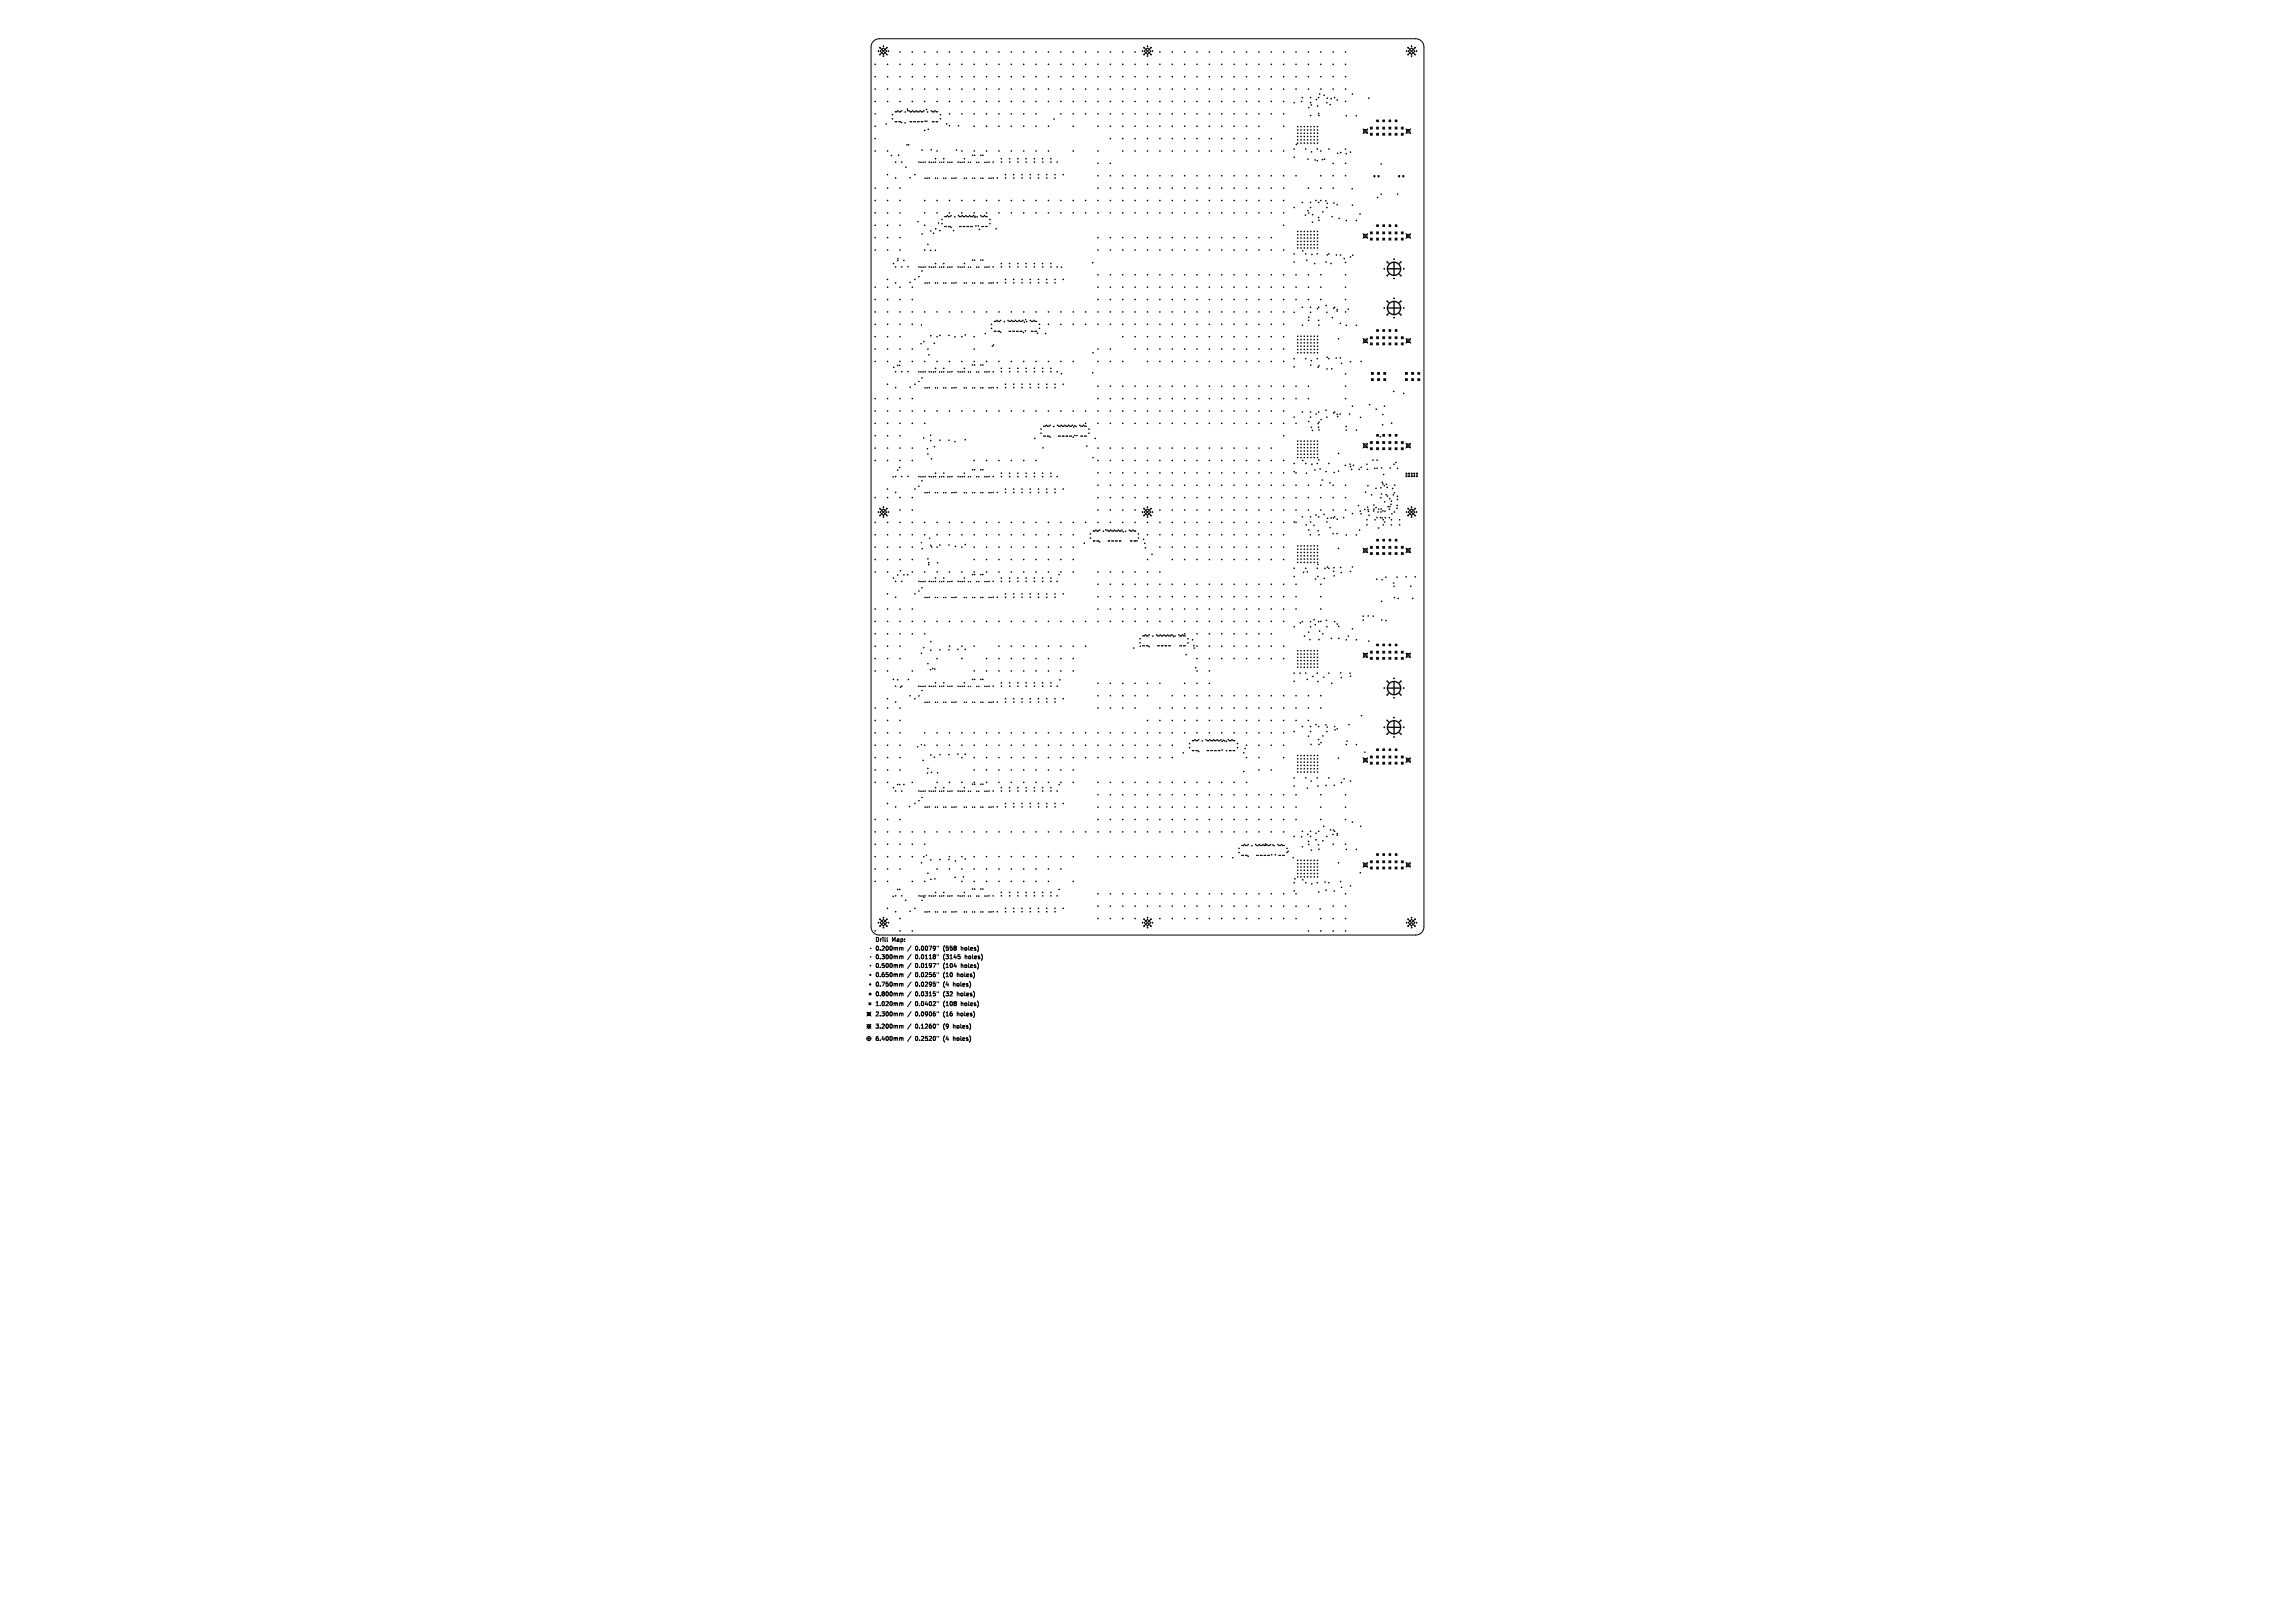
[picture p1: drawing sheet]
<svg xmlns="http://www.w3.org/2000/svg" width="297mm" height="210mm" viewBox="0 0 297 210" stroke-linecap="round" stroke-linejoin="round" font-family="sans-serif">
<defs><g id="words">
<g font-size=".7">
<text x="113.2" y="121.9">Drill</text>
<text x="113.2" y="123.1">0.200mm</text>
<text x="113.2" y="124.2">0.300mm</text>
<text x="113.2" y="125.3">0.500mm</text>
<text x="115.4" y="121.9">Map:</text>
<text x="118.4" y="123.1">0.0079&quot;</text>
<text x="118.4" y="124.2">0.0118&quot;</text>
<text x="118.4" y="125.3">0.0197&quot;</text>
<text x="122.1" y="123.1">(558</text>
<text x="122.1" y="124.2">(3145</text>
<text x="122.1" y="125.3">(104</text>
<text x="124.4" y="123.1">holes)</text>
<text x="124.4" y="125.3">holes)</text>
<text x="125" y="124.2">holes)</text>
<text x="113.2" y="126.5">0.650mm</text>
<text x="113.2" y="127.7">0.750mm</text>
<text x="113.2" y="129">0.800mm</text>
<text x="113.2" y="130.2">1.020mm</text>
<text x="113.2" y="131.6">2.300mm</text>
<text x="118.4" y="126.5">0.0256&quot;</text>
<text x="118.4" y="127.7">0.0295&quot;</text>
<text x="118.4" y="129">0.0315&quot;</text>
<text x="118.4" y="130.2">0.0402&quot;</text>
<text x="118.4" y="131.6">0.0906&quot;</text>
<text x="122.1" y="126.5">(10</text>
<text x="122.1" y="127.7">(4</text>
<text x="122.1" y="129">(32</text>
<text x="122.1" y="130.2">(108</text>
<text x="122.1" y="131.6">(16</text>
<text x="123.4" y="127.7">holes)</text>
<text x="123.9" y="126.5">holes)</text>
<text x="123.9" y="129">holes)</text>
<text x="123.9" y="131.6">holes)</text>
<text x="124.4" y="130.2">holes)</text>
<text x="113.2" y="133.1">3.200mm</text>
<text x="113.2" y="134.7">6.400mm</text>
<text x="118.4" y="133.1">0.1260&quot;</text>
<text x="118.4" y="134.7">0.2520&quot;</text>
<text x="122.1" y="133.1">(9</text>
<text x="122.1" y="134.7">(4</text>
<text x="123.4" y="133.1">holes)</text>
<text x="123.4" y="134.7">holes)</text>
</g>
</g></defs>
<g fill="none" stroke="#000" stroke-width=".13">
<path d="M113.1 5.3l.3-.2 .4-.1h69.4a1.07 1.07 0 0 1 1.1 1.1v113.8a1.07 1.07 0 0 1-1.1 1.1h-69.4a1.07 1.07 0 0 1-1.1-1.1v-113.8l.1-.4zM113.6 6.6h.2M113.7 6.5v.2M113.8 6.2h.1M113.8 7.1h.1M113.9 6.1v.1M113.9 7v.1M113.9 6.6l.4-.4 .5 .4-.5 .4zM113.9 6.2l.9 .8M114.3 6h.1M114.3 7.3h.1M114.3 5.9v.1"/>
<path d="M114.3 7.2v.1M114.7 6.2h.1M114.7 7.1h.1M114.8 6.2l-.9 .8M114.8 6.1v.1M114.8 7v.1M114.9 6.6h.1M115 6.5v.2M115.8 14.4l.1 .1M115.8 15.7l.1 .1M115.9 14.4l-.1 .1M115.9 15.7l-.1 .1"/>
<path d="M116 14.4l.1 .1M116 15.7l.1 .1M116.1 14.4l-.1 .1M116.1 15.7l-.1 .1M116.3 14.4l.1 .1M116.3 15.7l.1 .1M116.4 14.4l-.1 .1M116.4 15.7l-.1 .1M116.5 14.4v.1M116.5 15.7v.1M117.4 18.7v.1M117.4 14.1h.1"/>
<path d="M117.4 14.3h.1M117.5 14.1h-.1M117.5 14.3h-.1M117.6 18.7v.1M117.8 14.4v.1M117.8 15.7v.1M117.9 14.4l.1 .1M117.9 15.7l.1 .1M118 14.4l-.1 .1M118 15.7l-.1 .1M118.3 14.4v.1M118.3 15.7v.1"/>
<path d="M118.4 14.4l.1 .1M118.4 15.7l.1 .1M118.5 14.4l-.1 .1M118.5 15.7l-.1 .1M118.7 14.4l.1 .1M118.7 15.7l.1 .1M118.8 14.4l-.1 .1M118.8 15.7l-.1 .1M118.9 14.4v.1M118.9 15.7v.1M119.2 14.4l.1 .1M119.2 15.7l.1 .1"/>
<path d="M119.3 14.4l-.1 .1M119.3 15.7l-.1 .1M119.4 14.4v.1M119.4 15.7v.1M120.7 14.4v.1M120.7 15.7v.1M120.8 14.4l.1 .1M120.8 15.7l.1 .1M120.9 14.4l-.1 .1M120.9 15.7l-.1 .1M121.1 14.4l.1 .1M121.1 15.7l.1 .1"/>
<path d="M121.2 14.4l-.1 .1M121.2 15.7l-.1 .1M121.3 14.4v.1M121.3 15.7v.1M147.8 6.6h.1M147.9 6.5v.2M148 6.2h.1M148 7.1h.1M148 6.1v.1M148 7v.1M148.1 6.6l.4-.4 .4 .4-.4 .4zM148.1 6.2l.8 .8"/>
<path d="M148.4 6h.2M148.4 7.3h.2M148.5 5.9v.1M148.5 7.2v.1M148.9 6.2h.1M148.9 7.1h.1M148.9 6.2l-.8 .8M149 6.1v.1M149 7v.1M149.1 6.6h.1M149.1 6.5v.2M176.4 16.7l.6 .6"/>
<path d="M176.5 16.8h.4v.4h-.4zM177 16.7l-.6 .6M177.3 16.4l.3 .3M177.3 16.6h.3M177.3 17.2l.3 .3M177.3 17.4h.3M177.5 16.4v.3M177.5 17.2v.3M177.6 16.4l-.3 .3M177.6 17.2l-.3 .3M178.1 17.2l.3 .3M178.1 16.6h.3"/>
<path d="M178.1 17.4h.3M178.1 16.4l.3 .3M178.2 15.5l.2 .2M178.3 16.4v.3M178.3 17.2v.3M178.4 15.5l-.2 .2M178.4 16.4l-.3 .3M178.4 17.2l-.3 .3M178.9 16.6h.3M178.9 17.4h.3M178.9 17.2l.3 .3M178.9 16.4l.3 .3"/>
<path d="M179 15.5l.2 .2M179.1 16.4v.3M179.1 17.2v.3M179.2 15.5l-.2 .2M179.2 16.4l-.3 .3M179.2 17.2l-.3 .3M179.7 16.6h.3M179.7 17.4h.3M179.7 16.4l.3 .3M179.7 17.2l.3 .3M179.8 15.5l.2 .2M179.9 16.4v.3"/>
<path d="M179.9 17.2v.3M180 15.5l-.2 .2M180 17.2l-.3 .3M180 16.4l-.3 .3M180.5 16.6h.3M180.5 17.4h.3M180.5 17.2l.3 .3M180.5 16.4l.3 .3M180.6 15.5l.2 .2M180.7 16.4v.3M180.7 17.2v.3M180.8 15.5l-.2 .2"/>
<path d="M180.8 16.4l-.3 .3M180.8 17.2l-.3 .3M181.3 16.6h.3M181.3 17.4h.3M181.3 17.2l.3 .3M181.3 16.4l.3 .3M181.5 16.4v.3M181.5 17.2v.3M181.6 16.4l-.3 .3M181.6 17.2l-.3 .3M181.9 16.7l.7 .6M182 6.6h.1"/>
<path d="M182 16.8h.5v.4h-.5zM182 6.5v.2M182.2 6.2h.1M182.2 7.1h.1M182.2 6.1v.1M182.2 7v.1M182.2 6.6l.5-.4 .4 .4-.4 .4zM182.2 6.2l.9 .8M182.6 16.7l-.7 .6M182.6 6h.1M182.6 7.3h.1M182.7 5.9v.1"/>
<path d="M182.7 7.2v.1M183.1 6.2h.1M183.1 7.1h.1M183.1 6.2l-.9 .8M183.1 6.1v.1M183.1 7v.1M183.2 6.6h.2M183.3 6.5v.2M118.8 28.7h.1M118.9 35.8h.1M119.2 21h.1M119.2 34.5v.1"/>
<path d="M119.3 35v.1M119.4 21h.1M119.4 34.5l.1 .1M119.5 21h-.1M119.5 34.5l-.1 .1M119.7 23v.1M119.7 36.6v.1M120 23v.1M120 36.6v.1M120.5 21h.1M120.5 34.5v.1M120.8 21h.1"/>
<path d="M120.8 34.5v.1M121 23l.1 .1M121 36.6l.1 .1M121.1 23l-.1 .1M121.1 36.6l-.1 .1M121.3 23v.1M121.3 36.6v.1M121.4 28.8l.1 .1M121.5 28.8l-.1 .1M121.6 21h.1M121.6 34.5v.1M121.8 21h.1"/>
<path d="M121.8 34.5l.1 .1M121.9 21h-.1M121.9 34.5l-.1 .1M122.1 23v.1M122.1 36.6v.1M122.3 28v.1M122.3 29.3h.1M122.4 23v.1M122.4 36.6v.1M122.4 28l.1 .1M122.4 29.3h.1M122.5 28l-.1 .1"/>
<path d="M122.5 29.3h-.1M122.6 21h.1M122.6 34.5l.1 .1M122.7 21h-.1M122.7 34.5l-.1 .1M122.7 28l.1 .1M122.7 29.3h.1M122.8 28l-.1 .1M122.8 29.3h-.1M122.9 21h.1M122.9 28l.1 .1M122.9 29.3h.1"/>
<path d="M122.9 34.5l.1 .1M123 21h-.1M123 28l-.1 .1M123 29.3h-.1M123 34.5l-.1 .1M123.2 23v.1M123.2 36.6v.1M123.4 23l.1 .1M123.4 36.6l.1 .1M123.5 23l-.1 .1M123.5 36.6l-.1 .1M124.2 29.3h.1"/>
<path d="M124.2 28v.1M124.2 21h.1M124.2 34.5l.1 .1M124.3 21h-.1M124.3 34.5l-.1 .1M124.3 28l.1 .1M124.3 29.3h.1M124.4 28l-.1 .1M124.4 29.3h-.1M124.5 21h.1M124.5 34.5l.1 .1M124.6 21h-.1"/>
<path d="M124.6 34.5l-.1 .1M124.7 28v.1M124.7 29.3h.1M124.8 23v.1M124.8 36.6v.1M124.8 28l.1 .1M124.8 29.3h.1M124.9 28l-.1 .1M124.9 29.3h-.1M125 23l.1 .1M125 36.6l.1 .1M125.1 23l-.1 .1"/>
<path d="M125.1 36.6l-.1 .1M125.1 28l.1 .1M125.1 29.3h.1M125.2 28l-.1 .1M125.2 29.3h-.1M125.3 21h.1M125.3 34.5l.1 .1M125.3 28l.1 .1M125.3 29.3h.1M125.4 21h-.1M125.4 34.5l-.1 .1M125.4 28l-.1 .1"/>
<path d="M125.4 29.3h-.1M125.6 21h.1M125.6 34.5v.1M125.6 29.3h.1M125.6 28l.1 .1M125.7 28l-.1 .1M125.7 29.3h-.1M125.8 28v.1M125.8 29.3h.1M125.8 23l.1 .1M125.8 36.6l.1 .1M125.9 23l-.1 .1"/>
<path d="M125.9 36.6l-.1 .1M126.1 23l.1 .1M126.1 36.6l.1 .1M126.1 28.1l.1 .1M126.2 28h.1M126.2 23l-.1 .1M126.2 36.6l-.1 .1M126.2 28.1l-.1 .1M126.4 21h.1M126.4 34.5v.1M126.6 21h.1M126.6 34.5l.1 .1"/>
<path d="M126.7 21h-.1M126.7 34.5l-.1 .1M126.9 23l.1 .1M126.9 36.6l.1 .1M127 23l-.1 .1M127 36.6l-.1 .1M127.1 29.3h.1M127.1 28v.1M127.2 23v.1M127.2 36.6v.1M127.2 28l.1 .1M127.2 29.3h.1"/>
<path d="M127.3 28l-.1 .1M127.3 29.3h-.1M127.4 21h.1M127.4 34.5l.1 .1M127.5 21h-.1M127.5 34.5l-.1 .1M127.5 29.3h.1M127.5 28l.1 .1M127.6 28l-.1 .1M127.6 29.3h-.1M127.7 34.5l.1 .1M127.7 21h.1"/>
<path d="M127.7 28l.1 .1M127.7 29.3h.1M127.8 21h-.1M127.8 34.5l-.1 .1M127.8 28l-.1 .1M127.8 29.3h-.1M128 23v.1M128 36.6v.1M128.2 23l.1 .1M128.2 36.6l.1 .1M128.3 23l-.1 .1M128.3 36.6l-.1 .1"/>
<path d="M176.4 30.2l.6 .6M176.5 30.3h.4v.5h-.4zM177 30.2l-.6 .6M177.3 30l.3 .3M177.3 30.1h.3M177.3 30.8l.3 .3M177.3 30.9h.3M177.5 30v.3M177.5 30.8v.3M177.6 30l-.3 .3M177.6 30.8l-.3 .3M177.9 22.7l.1 .1-.1 .1-.1-.1z"/>
<path d="M178.1 30.8l.3 .3M178.1 30.1h.3M178.1 30.9h.3M178.1 30l.3 .3M178.2 29.1l.2 .2M178.3 30v.3M178.3 30.8v.3M178.4 29.1l-.2 .2M178.4 22.7l.1 .1-.1 .1-.1-.1zM178.4 30l-.3 .3M178.4 30.8l-.3 .3M178.9 30.1h.3"/>
<path d="M178.9 30.9h.3M178.9 30.8l.3 .3M178.9 30l.3 .3M179 29.1l.2 .2M179.1 30v.3M179.1 30.8v.3M179.1 34.8h.1M179.1 39.9h.1M179.2 34.7v.1M179.2 39.8v.1M179.2 29.1l-.2 .2M179.2 30l-.3 .3"/>
<path d="M179.2 30.8l-.3 .3M179.5 33.9h.1M179.5 35.7h.1M179.5 39h.1M179.5 33.8v.2M179.5 35.6v.1M179.5 38.9v.1M179.7 30.1h.3M179.7 30.9h.3M179.7 30.8l.3 .3M179.7 30l.3 .3M179.8 29.1l.2 .2"/>
<path d="M179.9 30v.3M179.9 30.8v.3M180 29.1l-.2 .2M180 30l-.3 .3M180 30.8l-.3 .3M180.3 33.5h.2M180.3 36h.2M180.3 38.6h.2M180.4 33.5v.1M180.4 36v.1M180.4 38.5v.2M180.5 30.1h.3"/>
<path d="M180.5 30.9h.3M180.5 30.8l.3 .3M180.5 30l.3 .3M180.6 29.1l.2 .2M180.7 30v.3M180.7 30.8v.3M180.8 29.1l-.2 .2M180.8 30l-.3 .3M180.8 30.8l-.3 .3M181.1 22.7l.1 .1-.1 .1-.1-.1zM181.2 33.9h.2M181.2 35.7h.2"/>
<path d="M181.2 39h.2M181.3 33.8v.2M181.3 35.6v.1M181.3 38.9v.1M181.3 30.1h.3M181.3 30.9h.3M181.3 30.8l.3 .3M181.3 30l.3 .3M181.5 30v.3M181.5 30.8v.3M181.6 34.8h.1M181.6 39.9h.1"/>
<path d="M181.6 22.7l.1 .1-.1 .1-.1-.1zM181.6 30l-.3 .3M181.6 30.8l-.3 .3M181.7 34.7v.1M181.7 39.8v.1M181.9 30.2l.7 .6M182 30.3h.5v.5h-.5zM182.6 30.2l-.7 .6M118.9 49.3v.1M119.2 48.1v.1M119.2 44.4v.1M119.2 42l.1 .1"/>
<path d="M119.3 42l-.1 .1M119.3 48.9h.1M119.4 48.1l.1 .1M119.5 48.1l-.1 .1M119.5 56.6l.1 .1M119.6 56.6l-.1 .1M119.7 50.2h.1M120 50.2h.1M120.4 56.3h.1M120.5 56.3h-.1M120.5 48.1v.1M120.8 48.1v.1"/>
<path d="M121 50.2h.1M121.1 50.2h-.1M121.3 50.2h.1M121.6 48.1v.1M121.8 48.1l.1 .1M121.9 48.1l-.1 .1M122.1 50.2h.1M122.4 50.2h.1M122.6 48.1l.1 .1M122.7 48.1l-.1 .1M122.9 48.1l.1 .1M123 48.1l-.1 .1"/>
<path d="M123.2 50.2h.1M123.4 50.2h.1M123.5 50.2h-.1M124.2 48.1l.1 .1M124.3 48.1l-.1 .1M124.5 48.1l.1 .1M124.6 48.1l-.1 .1M124.8 50.2h.1M125 50.2h.1M125.1 50.2h-.1M125.3 48.1l.1 .1M125.4 48.1l-.1 .1"/>
<path d="M125.6 48.1v.1M125.8 50.2h.1M125.9 50.2h-.1M126.1 50.2h.1M126.2 50.2h-.1M126.4 48.1v.1M126.6 48.1l.1 .1M126.7 48.1l-.1 .1M126.9 50.2h.1M127 50.2h-.1M127.2 50.2h.1M127.4 48.1l.1 .1"/>
<path d="M127.5 48.1l-.1 .1M127.7 48.1l.1 .1M127.8 48.1l-.1 .1M128 50.2h.1M128.2 50.2h.1M128.3 50.2h-.1M128.7 42.8v.1M128.7 41.6h.1M128.8 42.8l.1 .1M128.8 41.6h.1M128.9 41.6h-.1M128.9 42.8l-.1 .1"/>
<path d="M129.1 41.6h.1M129.1 42.8l.1 .1M129.2 41.6h-.1M129.2 42.8l-.1 .1M129.3 41.6h.1M129.3 42.8l.1 .1M129.4 41.6h-.1M129.4 42.8l-.1 .1M130.6 41.6h.1M130.6 42.8v.1M130.7 41.6h.1M130.7 42.8l.1 .1"/>
<path d="M130.8 41.6h-.1M130.8 42.8l-.1 .1M131.1 41.6h.1M131.1 42.8v.1M131.2 42.8l.1 .1M131.2 41.6h.1M131.3 41.6h-.1M131.3 42.8l-.1 .1M131.5 41.6h.1M131.5 42.8l.1 .1M131.6 41.6h-.1M131.6 42.8l-.1 .1"/>
<path d="M131.7 41.6h.1M131.7 42.8l.1 .1M131.8 41.6h-.1M131.8 42.8l-.1 .1M132 41.6h.1M132 42.8l.1 .1M132.1 41.6h-.1M132.1 42.8l-.1 .1M132.2 41.6h.1M132.2 42.8v.1M132.5 41.7h.1M132.6 41.7h-.1"/>
<path d="M132.7 41.3l.1 .1M132.8 41.3l-.1 .1M133.5 42.8v.1M133.5 41.6h.1M133.6 42.8l.1 .1M133.6 41.6h.1M133.7 41.6h-.1M133.7 42.8l-.1 .1M134 41.6h.1M134 42.8v.1M134.1 41.6h.1M134.1 42.8l.1 .1"/>
<path d="M134.2 41.6h-.1M134.2 42.8l-.1 .1M135.1 55.1v.1M135.1 56.4v.1M135.2 55.1l.1 .1M135.2 56.4l.1 .1M135.3 55.1l-.1 .1M135.3 56.4l-.1 .1M135.6 55.1v.1M135.6 56.4v.1M135.7 55.1l.1 .1M135.7 56.4l.1 .1"/>
<path d="M135.8 55.1l-.1 .1M135.8 56.4l-.1 .1M137 55.1v.1M137 56.4v.1M137.2 55.1v.1M137.2 56.4v.1M137.5 55.1v.1M137.5 56.4v.1M137.6 55.1l.1 .1M137.6 56.4l.1 .1M137.7 55.1l-.1 .1M137.7 56.4l-.1 .1"/>
<path d="M138 55.1v.1M138 56.4v.1M138.1 55.1l.1 .1M138.1 56.4l.1 .1M138.2 55.1l-.1 .1M138.2 56.4l-.1 .1M138.4 55.1l.1 .1M138.4 56.4l.1 .1M138.5 55.1l-.1 .1M138.5 56.4l-.1 .1M138.6 55.1v.1M138.6 56.4v.1"/>
<path d="M138.9 55.2l.1 .1M139 55.2l-.1 .1M139.1 55.1h.1M139.9 55.1v.1M139.9 56.4v.1M140 55.1l.1 .1M140 56.4l.1 .1M140.1 55.1l-.1 .1M140.1 56.4l-.1 .1M140.4 55.1v.1M140.4 56.4v.1M140.5 55.1l.1 .1"/>
<path d="M140.5 56.4l.1 .1M140.6 55.1l-.1 .1M140.6 56.4l-.1 .1M176.4 43.8l.6 .6M176.4 57.4l.6 .6M176.5 43.9h.4v.4h-.4zM176.5 57.4h.4v.5h-.4zM177 43.8l-.6 .6M177 57.4l-.6 .6M177.3 43.6l.3 .2M177.3 43.7h.3M177.3 44.4l.3 .2"/>
<path d="M177.3 44.5h.3M177.3 57.1l.3 .3M177.3 57.3h.3M177.3 57.9l.3 .3M177.3 58.1h.3M177.5 48.2l.2 .3M177.5 48.3h.2M177.5 49l.2 .3M177.5 49.1h.2M177.5 43.6v.2M177.5 44.4v.2M177.5 57.1v.3"/>
<path d="M177.5 57.9v.3M177.6 48.2v.3M177.6 49v.3M177.6 43.6l-.3 .2M177.6 44.4l-.3 .2M177.6 57.1l-.3 .3M177.6 57.9l-.3 .3M177.7 48.2l-.2 .3M177.7 49l-.2 .3M178.1 44.4l.3 .2M178.1 43.7h.3M178.1 44.5h.3"/>
<path d="M178.1 57.9l.3 .3M178.1 57.3h.3M178.1 58.1h.3M178.1 43.6l.3 .2M178.1 57.1l.3 .3M178.2 42.7l.2 .2M178.2 56.2l.2 .2M178.3 49l.2 .3M178.3 48.3h.2M178.3 49.1h.2M178.3 48.2l.2 .3M178.3 43.6v.2"/>
<path d="M178.3 44.4v.2M178.3 57.1v.3M178.3 57.9v.3M178.4 42.7l-.2 .2M178.4 56.2l-.2 .2M178.4 48.2v.3M178.4 49v.3M178.4 43.6l-.3 .2M178.4 57.1l-.3 .3M178.4 44.4l-.3 .2M178.4 57.9l-.3 .3M178.5 48.2l-.2 .3"/>
<path d="M178.5 49l-.2 .3M178.9 43.7h.3M178.9 44.5h.3M178.9 57.3h.3M178.9 58.1h.3M178.9 44.4l.3 .2M178.9 43.6l.3 .2M178.9 57.1l.3 .3M178.9 57.9l.3 .3M179 42.7l.2 .2M179 56.2l.2 .2M179.1 48.3h.2"/>
<path d="M179.1 49.1h.2M179.1 49l.2 .3M179.1 48.2l.2 .3M179.1 43.6v.2M179.1 44.4v.2M179.1 57.1v.3M179.1 57.9v.3M179.2 42.7l-.2 .2M179.2 56.2l-.2 .2M179.2 48.2v.3M179.2 49v.3M179.2 43.6l-.3 .2"/>
<path d="M179.2 57.1l-.3 .3M179.2 44.4l-.3 .2M179.2 57.9l-.3 .3M179.3 48.2l-.2 .3M179.3 49l-.2 .3M179.5 40.7h.1M179.5 40.7v.1M179.7 43.7h.3M179.7 44.5h.3M179.7 57.3h.3M179.7 58.1h.3M179.7 44.4l.3 .2"/>
<path d="M179.7 57.9l.3 .3M179.7 43.6l.3 .2M179.7 57.1l.3 .3M179.8 42.7l.2 .2M179.8 56.2l.2 .2M179.9 43.6v.2M179.9 44.4v.2M179.9 57.1v.3M179.9 57.9v.3M180 42.7l-.2 .2M180 56.2l-.2 .2M180 57.9l-.3 .3"/>
<path d="M180 43.6l-.3 .2M180 57.1l-.3 .3M180 44.4l-.3 .2M180.3 41.1h.2M180.4 41v.2M180.5 43.7h.3M180.5 44.5h.3M180.5 57.3h.3M180.5 58.1h.3M180.5 44.4l.3 .2M180.5 57.9l.3 .3M180.5 43.6l.3 .2"/>
<path d="M180.5 57.1l.3 .3M180.6 42.7l.2 .2M180.6 56.2l.2 .2M180.7 43.6v.2M180.7 44.4v.2M180.7 57.1v.3M180.7 57.9v.3M180.8 42.7l-.2 .2M180.8 56.2l-.2 .2M180.8 57.1l-.3 .3M180.8 43.6l-.3 .2M180.8 44.4l-.3 .2"/>
<path d="M180.8 57.9l-.3 .3M181.2 40.7h.2M181.3 40.7v.1M181.3 43.7h.3M181.3 44.5h.3M181.3 57.3h.3M181.3 58.1h.3M181.3 44.4l.3 .2M181.3 57.9l.3 .3M181.3 43.6l.3 .2M181.3 57.1l.3 .3M181.5 43.6v.2"/>
<path d="M181.5 44.4v.2M181.5 57.1v.3M181.5 57.9v.3M181.6 43.6l-.3 .2M181.6 57.1l-.3 .3M181.6 44.4l-.3 .2M181.6 57.9l-.3 .3M181.9 48.3h.2M181.9 49.1h.2M181.9 48.2l.2 .3M181.9 49l.2 .3M181.9 43.8l.7 .6"/>
<path d="M181.9 57.4l.7 .6M182 48.2v.3M182 49v.3M182 43.9h.5v.4h-.5zM182 57.4h.5v.5h-.5zM182.1 48.2l-.2 .3M182.1 49l-.2 .3M182.6 43.8l-.7 .6M182.6 57.4l-.7 .6M182.7 48.3h.2M182.7 49.1h.2M182.7 49l.2 .3"/>
<path d="M182.7 48.2l.2 .3M182.8 48.2v.3M182.8 49v.3M182.9 48.2l-.2 .3M182.9 49l-.2 .3M183.5 48.3h.2M183.5 49.1h.2M183.5 49l.2 .3M183.5 48.2l.2 .3M183.6 48.2v.3M183.6 49v.3M183.7 48.2l-.2 .3"/>
<path d="M183.7 49l-.2 .3M113.6 66.3h.2M113.7 66.2v.1M113.8 65.8h.1M113.8 66.7h.1M113.9 65.7v.2M113.9 66.6v.2M113.9 66.3l.4-.5 .5 .5-.5 .4zM113.9 65.8l.9 .9M114.3 65.6h.1M114.3 66.9h.1M114.3 65.6v.1"/>
<path d="M114.3 66.8v.2M114.7 65.8h.1M114.7 66.7h.1M114.8 65.8l-.9 .9M114.8 65.7v.2M114.8 66.6v.2M114.9 66.3h.1M115 66.2v.1M118.9 62.9h.1M118.9 76.5h.1M119.2 61.7h.1M119.2 75.2v.1"/>
<path d="M119.2 70.2h.1M119.3 70.2h-.1M119.3 62.2h.1M119.3 76v.1M119.4 61.7h.1M119.4 75.2l.1 .1M119.5 61.7h-.1M119.5 75.2l-.1 .1M119.7 63.7v.1M119.7 77.3h.1M120 63.7v.1M120 77.3h.1"/>
<path d="M120.3 69.6v.1M120.5 61.7h.1M120.5 75.2v.1M120.8 61.7h.1M120.8 75.2v.1M121 63.7l.1 .1M121 77.3h.1M121.1 63.7l-.1 .1M121.1 77.3h-.1M121.3 63.7v.1M121.3 77.3h.1M121.6 61.7h.1"/>
<path d="M121.6 75.2v.1M121.8 61.7h.1M121.8 75.2l.1 .1M121.9 61.7h-.1M121.9 75.2l-.1 .1M122.1 63.7v.1M122.1 77.3h.1M122.4 63.7v.1M122.4 77.3h.1M122.6 61.7h.1M122.6 75.2l.1 .1M122.7 61.7h-.1"/>
<path d="M122.7 75.2l-.1 .1M122.9 61.7h.1M122.9 75.2l.1 .1M123 61.7h-.1M123 75.2l-.1 .1M123.2 63.7v.1M123.2 77.3h.1M123.4 63.7l.1 .1M123.4 77.3h.1M123.5 63.7l-.1 .1M123.5 77.3h-.1M124.2 61.7h.1"/>
<path d="M124.2 75.2l.1 .1M124.3 61.7h-.1M124.3 75.2l-.1 .1M124.5 61.7h.1M124.5 75.2l.1 .1M124.6 61.7h-.1M124.6 75.2l-.1 .1M124.8 63.7v.1M124.8 77.3h.1M125 63.7l.1 .1M125 77.3h.1M125.1 63.7l-.1 .1"/>
<path d="M125.1 77.3h-.1M125.3 61.7h.1M125.3 75.2l.1 .1M125.4 61.7h-.1M125.4 75.2l-.1 .1M125.6 61.7h.1M125.6 75.2v.1M125.8 63.7l.1 .1M125.8 77.3h.1M125.9 63.7l-.1 .1M125.9 77.3h-.1M126.1 63.7l.1 .1"/>
<path d="M126.1 77.3h.1M126.2 63.7l-.1 .1M126.2 77.3h-.1M126.4 61.7h.1M126.4 75.2v.1M126.6 61.7h.1M126.6 75.2l.1 .1M126.7 61.7h-.1M126.7 75.2l-.1 .1M126.9 63.7l.1 .1M126.9 77.3h.1M127 63.7l-.1 .1"/>
<path d="M127 77.3h-.1M127.2 63.7v.1M127.2 77.3h.1M127.4 61.7h.1M127.4 75.2l.1 .1M127.5 61.7h-.1M127.5 75.2l-.1 .1M127.7 61.7h.1M127.7 75.2l.1 .1M127.8 61.7h-.1M127.8 75.2l-.1 .1M128 77.3h.1"/>
<path d="M128 63.7v.1M128.2 63.7l.1 .1M128.2 77.3h.1M128.3 63.7l-.1 .1M128.3 77.3h-.1M141.5 68.7h.1M141.5 70h.1M141.6 68.7h.1M141.6 70h.1M141.7 68.7h-.1M141.7 70h-.1M142 68.7h.1"/>
<path d="M142 70h.1M142.1 68.7h.1M142.1 70h.1M142.2 68.7h-.1M142.2 70h-.1M143.1 68.5v.1M143.4 70h.1M143.4 68.7h.1M143.5 68.7h-.1M143.5 70h-.1M143.6 68.7h.1M143.6 70h.1"/>
<path d="M143.9 68.7h.1M143.9 70h.1M144 68.7h.1M144 70h.1M144.1 68.7h-.1M144.1 70h-.1M144.4 68.7h.1M144.4 70h.1M144.5 68.7h.1M144.5 70h.1M144.6 68.7h-.1M144.6 70h-.1"/>
<path d="M144.8 70h.1M144.8 68.7h.1M144.9 68.7h-.1M144.9 70h-.1M145 68.7h.1M145 70h.1M145.1 68.7h-.1M145.1 70h-.1M145.3 68.8h.1M145.4 68.8h-.1M146.3 70h.1M146.3 68.7h.1"/>
<path d="M146.4 68.7h.1M146.4 70h.1M146.5 68.7h-.1M146.5 70h-.1M146.8 68.7h.1M146.8 70h.1M146.9 68.7h.1M146.9 70h.1M147 68.7h-.1M147 70h-.1M147.8 66.3h.1M147.9 66.2v.1"/>
<path d="M148 65.8h.1M148 66.7h.1M148 65.7v.2M148 66.6v.2M148.1 66.3l.4-.5 .4 .5-.4 .4zM148.1 65.8l.8 .9M148.4 65.6h.2M148.4 66.9h.2M148.5 65.6v.1M148.5 66.8v.2M148.9 65.8h.1M148.9 66.7h.1"/>
<path d="M148.9 65.8l-.8 .9M149 65.7v.2M149 66.6v.2M149.1 66.3h.1M149.1 66.2v.1M176.4 70.9l.6 .6M176.5 71h.4v.4h-.4zM177 70.9l-.6 .6M177.3 70.7l.3 .3M177.3 70.8h.3M177.3 71.5l.3 .3M177.3 71.6h.3"/>
<path d="M177.5 70.7v.3M177.5 71.5v.3M177.6 70.7l-.3 .3M177.6 71.5l-.3 .3M178.1 71.5l.3 .3M178.1 70.8h.3M178.1 71.6h.3M178.1 70.7l.3 .3M178.2 69.8l.2 .2M178.3 70.7v.3M178.3 71.5v.3M178.4 69.8l-.2 .2"/>
<path d="M178.4 70.7l-.3 .3M178.4 71.5l-.3 .3M178.9 70.8h.3M178.9 71.6h.3M178.9 71.5l.3 .3M178.9 70.7l.3 .3M179 69.8l.2 .2M179.1 70.7v.3M179.1 71.5v.3M179.2 69.8l-.2 .2M179.2 70.7l-.3 .3M179.2 71.5l-.3 .3"/>
<path d="M179.7 70.8h.3M179.7 71.6h.3M179.7 71.5l.3 .3M179.7 70.7l.3 .3M179.8 69.8l.2 .2M179.9 70.7v.3M179.9 71.5v.3M180 69.8l-.2 .2M180 70.7l-.3 .3M180 71.5l-.3 .3M180.5 70.8h.3M180.5 71.6h.3"/>
<path d="M180.5 71.5l.3 .3M180.5 70.7l.3 .3M180.6 69.8l.2 .2M180.7 70.7v.3M180.7 71.5v.3M180.8 69.8l-.2 .2M180.8 70.7l-.3 .3M180.8 71.5l-.3 .3M181.3 70.8h.3M181.3 71.6h.3M181.3 71.5l.3 .3M181.3 70.7l.3 .3"/>
<path d="M181.5 70.7v.3M181.5 71.5v.3M181.6 70.7l-.3 .3M181.6 71.5l-.3 .3M181.9 70.9l.7 .6M181.9 61.2h.2v.1h-.2zM181.9 61.6h.2v.1h-.2zM182 66.3h.1M182 71h.5v.4h-.5zM182 66.2v.1M182.2 65.8h.1M182.2 66.7h.1"/>
<path d="M182.2 65.7v.2M182.2 66.6v.2M182.2 65.8l.9 .9M182.3 61.2h.1v.1h-.1zM182.3 61.6h.1v.1h-.1zM182.6 70.9l-.7 .6M182.6 65.6h.1M182.6 66.9h.1M182.6 61.2h.1v.1h-.1zM182.6 61.6h.1v.1h-.1zM182.7 65.8l.4 .5-.4 .4-.5-.4zM182.7 65.6v.1"/>
<path d="M182.7 66.8v.2M183 61.2h.1v.1h-.1zM183 61.6h.1v.1h-.1zM183.1 65.8h.1M183.1 66.7h.1M183.1 65.8l-.9 .9M183.1 65.7v.2M183.1 66.6v.2M183.2 66.3h.2M183.3 61.2h.1v.1h-.1zM183.3 61.6h.1v.1h-.1zM183.3 66.2v.1"/>
<path d="M118.7 96.6l.1 .1M118.8 96.6l-.1 .1M118.9 90v.1M119.2 88.8h.1M119.2 96.3l.1 .1M119.3 96.3l-.1 .1M119.3 89.3v.1M119.4 88.8h.1M119.5 88.8h-.1M119.5 83.8h.1M119.6 83.8h-.1M119.7 90.8v.1"/>
<path d="M120 90.8v.1M120.4 83l.1 .1M120.5 83l-.1 .1M120.5 88.8h.1M120.8 88.8h.1M121 90.8l.1 .1M121.1 90.8l-.1 .1M121.3 90.8v.1M121.6 88.8h.1M121.8 88.8h.1M121.9 88.8h-.1M122.1 90.8v.1"/>
<path d="M122.4 90.8v.1M122.6 88.8h.1M122.7 88.8h-.1M122.9 88.8h.1M123 88.8h-.1M123.2 90.8v.1M123.4 90.8l.1 .1M123.5 90.8l-.1 .1M124.2 88.8h.1M124.3 88.8h-.1M124.5 88.8h.1M124.6 88.8h-.1"/>
<path d="M124.8 90.8v.1M125 90.8l.1 .1M125.1 90.8l-.1 .1M125.3 88.8h.1M125.4 88.8h-.1M125.6 88.8h.1M125.8 90.8l.1 .1M125.9 90.8l-.1 .1M126.1 90.8l.1 .1M126.2 90.8l-.1 .1M126.4 88.8h.1M126.6 88.8h.1"/>
<path d="M126.7 88.8h-.1M126.9 90.8l.1 .1M127 90.8l-.1 .1M127.2 90.8v.1M127.4 88.8h.1M127.5 88.8h-.1M127.7 88.8h.1M127.8 88.8h-.1M128 90.8v.1M128.2 90.8l.1 .1M128.3 90.8l-.1 .1M147.9 82.3h.1"/>
<path d="M147.9 83.5v.1M148 82.3h.1M148 83.5l.1 .1M148.1 83.5l-.1 .1M148.1 82.3h-.1M148.4 82.3h.1M148.4 83.5v.1M148.5 82.3h.1M148.5 83.5l.1 .1M148.6 82.3h-.1M148.6 83.5l-.1 .1M149.8 82.3h.1"/>
<path d="M149.8 83.5l.1 .1M149.9 82.3h-.1M149.9 83.5l-.1 .1M150 82.3h.1M150 83.5v.1M150.3 82.3h.1M150.3 83.5v.1M150.5 82.3h.1M150.5 83.5v.1M150.8 82.3h.1M150.8 83.5v.1M150.9 82.3h.1"/>
<path d="M150.9 83.5l.1 .1M151 82.3h-.1M151 83.5l-.1 .1M151.3 82.3h.1M151.3 83.5v.1M151.4 82.3h.1M151.4 83.5l.1 .1M151.5 82.3h-.1M151.5 83.5l-.1 .1M151.7 82.2h.1M151.8 82.2h-.1M151.8 82.4h.1"/>
<path d="M151.9 82.4h-.1M152.7 82.3h.1M152.7 83.5v.1M152.9 82.3h.1M152.9 83.5v.1M153.2 83.5v.1M153.2 82.3h.1M153.3 82.3h.1M153.3 83.5l.1 .1M153.4 82.3h-.1M153.4 83.5l-.1 .1M154.3 97.1h.1"/>
<path d="M154.3 95.8v.1M154.5 95.8v.1M154.5 97.1h.1M154.8 97.1h.1M154.8 95.8v.1M154.9 95.8l.1 .1M154.9 97.1h.1M155 95.8l-.1 .1M155 97.1h-.1M156.2 97.1h.1M156.2 95.8l.1 .1M156.3 95.8l-.1 .1"/>
<path d="M156.3 97.1h-.1M156.4 95.8v.1M156.4 97.1h.1M156.7 95.8l.1 .1M156.7 97.1h.1M156.8 95.8l-.1 .1M156.8 97.1h-.1M156.9 95.8v.1M156.9 97.1h.1M157.2 95.8v.1M157.2 97.1h.1M157.3 95.8l.1 .1"/>
<path d="M157.3 97.1h.1M157.4 95.8l-.1 .1M157.4 97.1h-.1M157.7 97.1h.1M157.7 95.8v.1M157.8 95.8l.1 .1M157.8 97.1h.1M157.9 95.8l-.1 .1M157.9 97.1h-.1M158.1 95.9l.1 .1M158.2 95.9l-.1 .1M158.3 95.8h.1"/>
<path d="M159.1 95.8l.1 .1M159.1 97.1h.1M159.2 95.8l-.1 .1M159.2 97.1h-.1M159.3 95.8v.1M159.3 97.1h.1M159.6 97.1h.1M159.6 95.8v.1M159.7 95.8l.1 .1M159.7 97.1h.1M159.8 95.8l-.1 .1M159.8 97.1h-.1"/>
<path d="M176.4 84.5l.6 .6M176.4 98l.6 .7M176.5 84.6h.4v.4h-.4zM176.5 98.1h.4v.5h-.4zM177 84.5l-.6 .6M177 98l-.6 .7M177.3 84.3l.3 .2M177.3 84.4h.3M177.3 85.1l.3 .2M177.3 85.2h.3M177.3 97.8l.3 .3M177.3 98h.3"/>
<path d="M177.3 98.6l.3 .3M177.3 98.8h.3M177.5 84.3v.2M177.5 85.1v.2M177.5 97.8v.3M177.5 98.6v.3M177.6 98.6l-.3 .3M177.6 97.8l-.3 .3M177.6 84.3l-.3 .2M177.6 85.1l-.3 .2M178.1 85.1l.3 .2M178.1 84.4h.3"/>
<path d="M178.1 85.2h.3M178.1 98h.3M178.1 98.8h.3M178.1 84.3l.3 .2M178.1 97.8l.3 .3M178.1 98.6l.3 .3M178.2 83.3l.2 .3M178.2 96.9l.2 .2M178.3 84.3v.2M178.3 85.1v.2M178.3 97.8v.3M178.3 98.6v.3"/>
<path d="M178.4 83.3l-.2 .3M178.4 96.9l-.2 .2M178.4 97.8l-.3 .3M178.4 84.3l-.3 .2M178.4 85.1l-.3 .2M178.4 98.6l-.3 .3M178.9 84.4h.3M178.9 85.2h.3M178.9 98h.3M178.9 98.8h.3M178.9 85.1l.3 .2M178.9 98.6l.3 .3"/>
<path d="M178.9 84.3l.3 .2M178.9 97.8l.3 .3M179 83.3l.2 .3M179 96.9l.2 .2M179.1 84.3v.2M179.1 85.1v.2M179.1 97.8v.3M179.1 98.6v.3M179.1 89h.1M179.1 94.1h.1M179.2 89v.1M179.2 94v.2"/>
<path d="M179.2 83.3l-.2 .3M179.2 96.9l-.2 .2M179.2 84.3l-.3 .2M179.2 97.8l-.3 .3M179.2 85.1l-.3 .2M179.2 98.6l-.3 .3M179.5 88.1h.1M179.5 89.9h.1M179.5 93.2h.1M179.5 95h.1M179.5 88.1v.1M179.5 89.9v.1"/>
<path d="M179.5 93.2v.1M179.5 94.9v.2M179.7 84.4h.3M179.7 85.2h.3M179.7 98h.3M179.7 98.8h.3M179.7 85.1l.3 .2M179.7 98.6l.3 .3M179.7 84.3l.3 .2M179.7 97.8l.3 .3M179.8 83.3l.2 .3M179.8 96.9l.2 .2"/>
<path d="M179.9 84.3v.2M179.9 85.1v.2M179.9 97.8v.3M179.9 98.6v.3M180 83.3l-.2 .3M180 96.9l-.2 .2M180 84.3l-.3 .2M180 97.8l-.3 .3M180 85.1l-.3 .2M180 98.6l-.3 .3M180.3 87.8h.2M180.3 90.3h.2"/>
<path d="M180.3 92.9h.2M180.3 95.4h.2M180.4 87.7v.1M180.4 90.2v.2M180.4 92.8v.1M180.4 95.3v.1M180.5 84.4h.3M180.5 85.2h.3M180.5 98h.3M180.5 98.8h.3M180.5 85.1l.3 .2M180.5 98.6l.3 .3"/>
<path d="M180.5 84.3l.3 .2M180.5 97.8l.3 .3M180.6 83.3l.2 .3M180.6 96.9l.2 .2M180.7 84.3v.2M180.7 85.1v.2M180.7 97.8v.3M180.7 98.6v.3M180.8 83.3l-.2 .3M180.8 96.9l-.2 .2M180.8 84.3l-.3 .2M180.8 97.8l-.3 .3"/>
<path d="M180.8 85.1l-.3 .2M180.8 98.6l-.3 .3M181.2 88.1h.2M181.2 89.9h.2M181.2 93.2h.2M181.2 95h.2M181.3 88.1v.1M181.3 89.9v.1M181.3 93.2v.1M181.3 94.9v.2M181.3 84.3l.3 .2M181.3 97.8l.3 .3"/>
<path d="M181.3 84.4h.3M181.3 85.2h.3M181.3 98h.3M181.3 98.8h.3M181.3 85.1l.3 .2M181.3 98.6l.3 .3M181.5 84.3v.2M181.5 85.1v.2M181.5 97.8v.3M181.5 98.6v.3M181.6 89h.1M181.6 94.1h.1"/>
<path d="M181.6 84.3l-.3 .2M181.6 97.8l-.3 .3M181.6 85.1l-.3 .2M181.6 98.6l-.3 .3M181.7 89v.1M181.7 94v.2M181.9 84.5l.7 .6M181.9 98l.7 .7M182 84.6h.5v.4h-.5zM182 98.1h.5v.5h-.5zM182.6 84.5l-.7 .6M182.6 98l-.7 .7"/>
<path d="M113.6 119.4h.2M113.7 119.3v.2M113.8 118.9h.1M113.8 119.8h.1M113.9 118.9v.1M113.9 119.8v.1M113.9 119l.9 .8M114.3 118.7h.1M114.3 119l.5 .4-.5 .4-.4-.4zM114.3 118.7v.1M114.3 120v.1M114.7 118.9h.1"/>
<path d="M114.7 119.8h.1M114.8 119l-.9 .8M114.8 118.9v.1M114.8 119.8v.1M114.9 119.4h.1M115 119.3v.2M118.9 103.6h.1M119.2 102.4h.1M119.2 115.9v.1M119.3 116.5h.1M119.3 103.2h.1M119.4 102.4h.1"/>
<path d="M119.4 115.9l.1 .1M119.5 102.4h-.1M119.5 115.9l-.1 .1M119.5 110.8l.1 .1M119.5 116.1h.1M119.6 110.8l-.1 .1M119.6 116.1h-.1M119.7 104.4v.1M119.7 118h.1M119.9 110.6v.1M120 104.4v.1M120 118h.1"/>
<path d="M120.5 102.4h.1M120.5 115.9v.1M120.8 102.4h.1M120.8 115.9v.1M121 104.4l.1 .1M121 118h.1M121.1 104.4l-.1 .1M121.1 118h-.1M121.3 104.4v.1M121.3 118h.1M121.6 102.4h.1M121.6 115.9v.1"/>
<path d="M121.8 102.4h.1M121.8 115.9l.1 .1M121.9 102.4h-.1M121.9 115.9l-.1 .1M122.1 104.4v.1M122.1 118h.1M122.4 104.4v.1M122.4 118h.1M122.6 102.4h.1M122.6 115.9l.1 .1M122.7 102.4h-.1M122.7 115.9l-.1 .1"/>
<path d="M122.9 102.4h.1M122.9 115.9l.1 .1M123 102.4h-.1M123 115.9l-.1 .1M123.2 104.4v.1M123.2 118h.1M123.4 104.4l.1 .1M123.4 118h.1M123.5 104.4l-.1 .1M123.5 118h-.1M124.2 102.4h.1M124.2 115.9l.1 .1"/>
<path d="M124.3 102.4h-.1M124.3 115.9l-.1 .1M124.5 102.4h.1M124.5 115.9l.1 .1M124.6 102.4h-.1M124.6 115.9l-.1 .1M124.8 104.4v.1M124.8 118h.1M125 104.4l.1 .1M125 118h.1M125.1 104.4l-.1 .1M125.1 118h-.1"/>
<path d="M125.3 102.4h.1M125.3 115.9l.1 .1M125.4 102.4h-.1M125.4 115.9l-.1 .1M125.6 102.4h.1M125.6 115.9v.1M125.8 104.4l.1 .1M125.8 118h.1M125.9 104.4l-.1 .1M125.9 118h-.1M126.1 104.4l.1 .1M126.1 118h.1"/>
<path d="M126.2 104.4l-.1 .1M126.2 118h-.1M126.4 102.4h.1M126.4 115.9v.1M126.6 102.4h.1M126.6 115.9l.1 .1M126.7 102.4h-.1M126.7 115.9l-.1 .1M126.9 104.4l.1 .1M126.9 118h.1M127 104.4l-.1 .1M127 118h-.1"/>
<path d="M127.2 104.4v.1M127.2 118h.1M127.4 102.4h.1M127.4 115.9l.1 .1M127.5 102.4h-.1M127.5 115.9l-.1 .1M127.7 102.4h.1M127.7 115.9l.1 .1M127.8 102.4h-.1M127.8 115.9l-.1 .1M128 104.4v.1M128 118h.1"/>
<path d="M128.2 104.4l.1 .1M128.2 118h.1M128.3 104.4l-.1 .1M128.3 118h-.1M147.8 119.4h.1M147.9 119.3v.2M148 118.9h.1M148 119.8h.1M148 118.9v.1M148 119.8v.1M148.1 119l.8 .8M148.4 118.7h.2"/>
<path d="M148.5 119l.4 .4-.4 .4-.4-.4zM148.5 118.7v.1M148.5 120v.1M148.9 118.9h.1M148.9 119.8h.1M148.9 119l-.8 .8M149 118.9v.1M149 119.8v.1M149.1 119.4h.1M149.1 119.3v.2M160.7 109.4h.1M160.7 110.7h.1"/>
<path d="M160.8 109.4h-.1M160.8 110.7h-.1M160.9 109.4h.1M160.9 110.7h.1M161.2 109.4h.1M161.2 110.7h.1M161.3 109.4h.1M161.3 110.7h.1M161.4 109.4h-.1M161.4 110.7h-.1M162.6 110.7h.1M162.6 109.4h.1"/>
<path d="M162.7 109.4h-.1M162.7 110.7h-.1M162.8 109.4h.1M162.8 110.7h.1M163.1 109.4h.1M163.1 110.7h.1M163.2 109.4h-.1M163.2 110.7h-.1M163.3 110.7h.1M163.3 109.4h.1M163.6 109.4h.1M163.6 110.7h.1"/>
<path d="M163.7 109.2h.1M163.7 109.4h.1M163.7 110.7h.1M163.8 109.2h-.1M163.8 109.4h-.1M163.8 110.7h-.1M164.1 110.7h.1M164.1 109.4h.1M164.2 109.4h.1M164.2 110.7h.1M164.3 109.4h-.1M164.3 110.7h-.1"/>
<path d="M164.7 109.3l.1 .1M164.8 109.3l-.1 .1M165.5 109.4h.1M165.5 110.7h.1M165.6 109.4h-.1M165.6 110.7h-.1M165.7 109.4h.1M165.7 110.7h.1M166 109.4h.1M166 110.7h.1M166.1 109.4h.1M166.1 110.7h.1"/>
<path d="M166.2 109.4h-.1M166.2 110.7h-.1M176.4 111.6l.6 .6M176.5 111.7h.4v.4h-.4zM177 111.6l-.6 .6M177.3 111.4l.3 .2M177.3 111.5h.3M177.3 112.2l.3 .3M177.3 112.3h.3M177.5 111.4v.2M177.5 112.2v.3M177.6 111.4l-.3 .2"/>
<path d="M177.6 112.2l-.3 .3M178.1 112.2l.3 .3M178.1 111.5h.3M178.1 112.3h.3M178.1 111.4l.3 .2M178.2 110.5l.2 .2M178.3 111.4v.2M178.3 112.2v.3M178.4 110.5l-.2 .2M178.4 111.4l-.3 .2M178.4 112.2l-.3 .3M178.9 111.5h.3"/>
<path d="M178.9 112.3h.3M178.9 112.2l.3 .3M178.9 111.4l.3 .2M179 110.5l.2 .2M179.1 111.4v.2M179.1 112.2v.3M179.2 110.5l-.2 .2M179.2 111.4l-.3 .2M179.2 112.2l-.3 .3M179.7 111.5h.3M179.7 112.3h.3M179.7 112.2l.3 .3"/>
<path d="M179.7 111.4l.3 .2M179.8 110.5l.2 .2M179.9 111.4v.2M179.9 112.2v.3M180 110.5l-.2 .2M180 111.4l-.3 .2M180 112.2l-.3 .3M180.5 111.5h.3M180.5 112.3h.3M180.5 112.2l.3 .3M180.5 111.4l.3 .2M180.6 110.5l.2 .2"/>
<path d="M180.7 111.4v.2M180.7 112.2v.3M180.8 110.5l-.2 .2M180.8 111.4l-.3 .2M180.8 112.2l-.3 .3M181.3 111.5h.3M181.3 112.3h.3M181.3 112.2l.3 .3M181.3 111.4l.3 .2M181.5 111.4v.2M181.5 112.2v.3M181.6 111.4l-.3 .2"/>
<path d="M181.6 112.2l-.3 .3M181.9 111.6l.7 .6M182 119.4h.1M182 111.7h.5v.4h-.5zM182 119.3v.2M182.2 118.9h.1M182.2 119.8h.1M182.2 118.9v.1M182.2 119.8v.1M182.2 119l.9 .8M182.6 111.6l-.7 .6M182.6 118.7h.1"/>
<path d="M182.7 119l.4 .4-.4 .4-.5-.4zM182.7 118.7v.1M182.7 120v.1M183.1 118.9h.1M183.1 119.8h.1M183.1 119l-.9 .8M183.1 118.9v.1M183.1 119.8v.1M183.2 119.4h.2M183.3 119.3v.2M112.2 130.9l.5 .6M112.2 132.5l.5 .6"/>
<path d="M112.2 134.4h.5M112.3 131h.3v.4h-.3zM112.4 129.8l.3 .2M112.4 129.9h.3M112.4 132.5l.3 .3-.3 .3-.2-.3zM112.4 134.1v.6M112.5 128.5l.2 .2M112.6 126.1h.1v.1h-.1zM112.6 129.8v.2M112.6 125h.1M112.6 127.3l.1 .1-.1 .1-.1-.1zM112.6 124.9v.1"/>
<path d="M112.7 122.7h.1M112.7 128.5l-.2 .2M112.7 129.8l-.3 .2M112.7 130.9l-.5 .6M112.7 132.5l-.5 .6M114.3 120h.1M114.8 121.3l.1 .5M116.5 122.6l.1 .1M116.5 123.7l.1 .1M116.5 124.8l.1 .1M116.5 126l.1 .1M116.5 127.3h.1"/>
<path d="M116.5 128.5l.1 .1M116.5 129.8l.1 .1M116.5 131.1l.1 .1M116.5 132.7l.1 .1M116.5 134.3l.1 .1M116.6 122.7l.2-.1 .1 .4M116.6 122.7v.3M116.6 123.8v.3M116.6 124.9v.3M116.6 126.1v.3M116.6 127.3v.3M116.6 128.6v.3"/>
<path d="M116.6 129.9v.2M116.6 131.2v.3M116.6 132.8v.2M116.6 134.4v.2M116.6 123.8l.2-.1 .1 .4M116.6 124.9h.2l.1 .3M116.6 126.1h.2l.1 .3M116.6 127.3h.2l.1 .3M116.6 128.6l.2-.1 .1 .4M116.6 129.9l.2-.1 .1 .3M116.6 131.2l.2-.1 .1 .4M116.6 132.8l.2-.1 .1 .3"/>
<path d="M116.6 134.4l.2-.1 .1 .3M117.9 122.4l-.4 .7M117.9 123.5l-.4 .7M117.9 124.6l-.4 .7M117.9 125.8l-.4 .7M117.9 127.1l-.4 .6M117.9 128.3l-.4 .7M117.9 129.6l-.4 .7M117.9 130.9l-.4 .7M117.9 132.5l-.4 .7M117.9 134.1l-.4 .7M121.3 122.4v.1"/>
<path d="M121.3 123.5v.1M121.3 124.7v.1M121.3 125.9v.1M121.3 127.1v.1M121.3 128.3v.1M121.3 129.6v.1M121.3 130.9v.1M121.3 132.5v.1M121.3 134.1v.1M121.5 122.4v.1M121.5 123.5v.1M121.5 124.7v.1"/>
<path d="M121.5 125.9v.1M121.5 127.1v.1M121.5 128.3v.1M121.5 129.6v.1M121.5 130.9v.1M121.5 132.5v.1M121.5 134.1v.1M124 123.5h.2M124.2 123.8v.2M148.4 120h.2M182.6 120h.1"/>
<circle cx="113.3" cy="14.7" r=".04"/>
<circle cx="113.3" cy="19.5" r=".04"/>
<circle cx="113.3" cy="8.3" r=".04"/>
<circle cx="113.3" cy="11.5" r=".04"/>
<circle cx="113.3" cy="13.1" r=".04"/>
<circle cx="113.3" cy="17.9" r=".04"/>
<circle cx="113.3" cy="16.3" r=".04"/>
<circle cx="113.3" cy="9.9" r=".04"/>
<circle cx="114.7" cy="16" r=".04"/>
<circle cx="114.9" cy="19.5" r=".04"/>
<circle cx="114.9" cy="8.3" r=".04"/>
<circle cx="114.9" cy="11.5" r=".04"/>
<circle cx="114.9" cy="13.1" r=".04"/>
<circle cx="114.9" cy="9.9" r=".04"/>
<circle cx="115.5" cy="14.8" r=".04"/>
<circle cx="115.5" cy="15.4" r=".04"/>
<circle cx="116.2" cy="14.3" r=".04"/>
<circle cx="116.5" cy="8.3" r=".04"/>
<circle cx="116.5" cy="11.5" r=".04"/>
<circle cx="116.5" cy="6.7" r=".04"/>
<circle cx="116.5" cy="13.1" r=".04"/>
<circle cx="116.5" cy="9.9" r=".04"/>
<circle cx="116.7" cy="15.9" r=".04"/>
<circle cx="116.7" cy="14.3" r=".04"/>
<circle cx="117.1" cy="15.9" r=".04"/>
<circle cx="117.2" cy="14.5" r=".04"/>
<circle cx="117.6" cy="14.3" r=".04"/>
<circle cx="118.1" cy="8.3" r=".04"/>
<circle cx="118.1" cy="6.7" r=".04"/>
<circle cx="118.1" cy="11.5" r=".04"/>
<circle cx="118.1" cy="13.1" r=".04"/>
<circle cx="118.1" cy="9.9" r=".04"/>
<circle cx="118.1" cy="14.3" r=".04"/>
<circle cx="118.6" cy="14.3" r=".04"/>
<circle cx="119.1" cy="14.3" r=".04"/>
<circle cx="119.3" cy="19.4" r=".04"/>
<circle cx="119.6" cy="14.3" r=".04"/>
<circle cx="119.7" cy="16.9" r=".04"/>
<circle cx="119.7" cy="8.3" r=".04"/>
<circle cx="119.7" cy="11.5" r=".04"/>
<circle cx="119.7" cy="6.7" r=".04"/>
<circle cx="119.7" cy="13.1" r=".04"/>
<circle cx="119.7" cy="9.9" r=".04"/>
<circle cx="119.7" cy="15.7" r=".04"/>
<circle cx="119.9" cy="14.2" r=".04"/>
<circle cx="119.9" cy="15.7" r=".04"/>
<circle cx="120" cy="14.5" r=".04"/>
<circle cx="120.1" cy="16.7" r=".04"/>
<circle cx="120.5" cy="19.4" r=".04"/>
<circle cx="120.5" cy="14.3" r=".04"/>
<circle cx="121" cy="14.3" r=".04"/>
<circle cx="121.3" cy="19.5" r=".04"/>
<circle cx="121.3" cy="8.3" r=".04"/>
<circle cx="121.3" cy="11.5" r=".04"/>
<circle cx="121.3" cy="6.7" r=".04"/>
<circle cx="121.3" cy="13.1" r=".04"/>
<circle cx="121.3" cy="9.9" r=".04"/>
<circle cx="121.7" cy="14.8" r=".04"/>
<circle cx="121.7" cy="15.4" r=".04"/>
<circle cx="122.5" cy="16" r=".04"/>
<circle cx="122.9" cy="14.7" r=".04"/>
<circle cx="122.9" cy="8.3" r=".04"/>
<circle cx="122.9" cy="16.3" r=".04"/>
<circle cx="122.9" cy="11.5" r=".04"/>
<circle cx="122.9" cy="6.7" r=".04"/>
<circle cx="122.9" cy="13.1" r=".04"/>
<circle cx="122.9" cy="9.9" r=".04"/>
<circle cx="123.8" cy="19.4" r=".04"/>
<circle cx="124" cy="16.3" r=".04"/>
<circle cx="124.5" cy="14.7" r=".04"/>
<circle cx="124.5" cy="19.5" r=".04"/>
<circle cx="124.5" cy="8.3" r=".04"/>
<circle cx="124.5" cy="11.5" r=".04"/>
<circle cx="124.5" cy="6.7" r=".04"/>
<circle cx="124.5" cy="13.1" r=".04"/>
<circle cx="124.5" cy="9.9" r=".04"/>
<circle cx="126.1" cy="14.7" r=".04"/>
<circle cx="126.1" cy="19.5" r=".04"/>
<circle cx="126.1" cy="8.3" r=".04"/>
<circle cx="126.1" cy="6.7" r=".04"/>
<circle cx="126.1" cy="11.5" r=".04"/>
<circle cx="126.1" cy="13.1" r=".04"/>
<circle cx="126.1" cy="16.3" r=".04"/>
<circle cx="126.1" cy="9.9" r=".04"/>
<circle cx="127.7" cy="19.5" r=".04"/>
<circle cx="127.7" cy="14.7" r=".04"/>
<circle cx="127.7" cy="8.3" r=".04"/>
<circle cx="127.7" cy="6.7" r=".04"/>
<circle cx="127.7" cy="11.5" r=".04"/>
<circle cx="127.7" cy="13.1" r=".04"/>
<circle cx="127.7" cy="16.3" r=".04"/>
<circle cx="127.7" cy="9.9" r=".04"/>
<circle cx="129.3" cy="14.7" r=".04"/>
<circle cx="129.3" cy="19.5" r=".04"/>
<circle cx="129.3" cy="8.3" r=".04"/>
<circle cx="129.3" cy="11.5" r=".04"/>
<circle cx="129.3" cy="6.7" r=".04"/>
<circle cx="129.3" cy="13.1" r=".04"/>
<circle cx="129.3" cy="16.3" r=".04"/>
<circle cx="129.3" cy="9.9" r=".04"/>
<circle cx="130.9" cy="14.7" r=".04"/>
<circle cx="130.9" cy="19.5" r=".04"/>
<circle cx="130.9" cy="8.3" r=".04"/>
<circle cx="130.9" cy="6.7" r=".04"/>
<circle cx="130.9" cy="11.5" r=".04"/>
<circle cx="130.9" cy="13.1" r=".04"/>
<circle cx="130.9" cy="16.3" r=".04"/>
<circle cx="130.9" cy="9.9" r=".04"/>
<circle cx="132.5" cy="14.7" r=".04"/>
<circle cx="132.5" cy="19.5" r=".04"/>
<circle cx="132.5" cy="8.3" r=".04"/>
<circle cx="132.5" cy="11.5" r=".04"/>
<circle cx="132.5" cy="6.7" r=".04"/>
<circle cx="132.5" cy="13.1" r=".04"/>
<circle cx="132.5" cy="16.3" r=".04"/>
<circle cx="132.5" cy="9.9" r=".04"/>
<circle cx="134.1" cy="14.7" r=".04"/>
<circle cx="134.1" cy="19.5" r=".04"/>
<circle cx="134.1" cy="8.3" r=".04"/>
<circle cx="134.1" cy="6.7" r=".04"/>
<circle cx="134.1" cy="11.5" r=".04"/>
<circle cx="134.1" cy="13.1" r=".04"/>
<circle cx="134.1" cy="16.3" r=".04"/>
<circle cx="134.1" cy="9.9" r=".04"/>
<circle cx="135.7" cy="19.5" r=".04"/>
<circle cx="135.7" cy="8.3" r=".04"/>
<circle cx="135.7" cy="11.5" r=".04"/>
<circle cx="135.7" cy="6.7" r=".04"/>
<circle cx="135.7" cy="13.1" r=".04"/>
<circle cx="135.7" cy="16.3" r=".04"/>
<circle cx="135.7" cy="9.9" r=".04"/>
<circle cx="136.4" cy="15.4" r=".04"/>
<circle cx="137.3" cy="14.7" r=".04"/>
<circle cx="137.3" cy="8.3" r=".04"/>
<circle cx="137.3" cy="11.5" r=".04"/>
<circle cx="137.3" cy="6.7" r=".04"/>
<circle cx="137.3" cy="13.1" r=".04"/>
<circle cx="137.3" cy="9.9" r=".04"/>
<circle cx="138.9" cy="14.7" r=".04"/>
<circle cx="138.9" cy="19.5" r=".04"/>
<circle cx="138.9" cy="8.3" r=".04"/>
<circle cx="138.9" cy="6.7" r=".04"/>
<circle cx="138.9" cy="11.5" r=".04"/>
<circle cx="138.9" cy="13.1" r=".04"/>
<circle cx="138.9" cy="16.3" r=".04"/>
<circle cx="138.9" cy="9.9" r=".04"/>
<circle cx="140.5" cy="14.7" r=".04"/>
<circle cx="140.5" cy="8.3" r=".04"/>
<circle cx="140.5" cy="11.5" r=".04"/>
<circle cx="140.5" cy="6.7" r=".04"/>
<circle cx="140.5" cy="13.1" r=".04"/>
<circle cx="140.5" cy="9.9" r=".04"/>
<circle cx="142.1" cy="14.7" r=".04"/>
<circle cx="142.1" cy="19.5" r=".04"/>
<circle cx="142.1" cy="8.3" r=".04"/>
<circle cx="142.1" cy="11.5" r=".04"/>
<circle cx="142.1" cy="6.7" r=".04"/>
<circle cx="142.1" cy="13.1" r=".04"/>
<circle cx="142.1" cy="16.3" r=".04"/>
<circle cx="142.1" cy="9.9" r=".04"/>
<circle cx="143.7" cy="14.7" r=".04"/>
<circle cx="143.7" cy="8.3" r=".04"/>
<circle cx="143.7" cy="11.5" r=".04"/>
<circle cx="143.7" cy="6.7" r=".04"/>
<circle cx="143.7" cy="13.1" r=".04"/>
<circle cx="143.7" cy="17.9" r=".04"/>
<circle cx="143.7" cy="16.3" r=".04"/>
<circle cx="143.7" cy="9.9" r=".04"/>
<circle cx="145.3" cy="14.7" r=".04"/>
<circle cx="145.3" cy="19.5" r=".04"/>
<circle cx="145.3" cy="8.3" r=".04"/>
<circle cx="145.3" cy="6.7" r=".04"/>
<circle cx="145.3" cy="11.5" r=".04"/>
<circle cx="145.3" cy="13.1" r=".04"/>
<circle cx="145.3" cy="17.9" r=".04"/>
<circle cx="145.3" cy="16.3" r=".04"/>
<circle cx="145.3" cy="9.9" r=".04"/>
<circle cx="146.9" cy="14.7" r=".04"/>
<circle cx="146.9" cy="19.5" r=".04"/>
<circle cx="146.9" cy="8.3" r=".04"/>
<circle cx="146.9" cy="11.5" r=".04"/>
<circle cx="146.9" cy="6.7" r=".04"/>
<circle cx="146.9" cy="13.1" r=".04"/>
<circle cx="146.9" cy="17.9" r=".04"/>
<circle cx="146.9" cy="16.3" r=".04"/>
<circle cx="146.9" cy="9.9" r=".04"/>
<circle cx="148.5" cy="19.5" r=".04"/>
<circle cx="148.5" cy="14.7" r=".04"/>
<circle cx="148.5" cy="8.3" r=".04"/>
<circle cx="148.5" cy="11.5" r=".04"/>
<circle cx="148.5" cy="13.1" r=".04"/>
<circle cx="148.5" cy="17.9" r=".04"/>
<circle cx="148.5" cy="16.3" r=".04"/>
<circle cx="148.5" cy="9.9" r=".04"/>
<circle cx="150.1" cy="14.7" r=".04"/>
<circle cx="150.1" cy="19.5" r=".04"/>
<circle cx="150.1" cy="8.3" r=".04"/>
<circle cx="150.1" cy="11.5" r=".04"/>
<circle cx="150.1" cy="6.7" r=".04"/>
<circle cx="150.1" cy="13.1" r=".04"/>
<circle cx="150.1" cy="17.9" r=".04"/>
<circle cx="150.1" cy="16.3" r=".04"/>
<circle cx="150.1" cy="9.9" r=".04"/>
<circle cx="151.7" cy="14.7" r=".04"/>
<circle cx="151.7" cy="19.5" r=".04"/>
<circle cx="151.7" cy="8.3" r=".04"/>
<circle cx="151.7" cy="6.7" r=".04"/>
<circle cx="151.7" cy="11.5" r=".04"/>
<circle cx="151.7" cy="13.1" r=".04"/>
<circle cx="151.7" cy="17.9" r=".04"/>
<circle cx="151.7" cy="16.3" r=".04"/>
<circle cx="151.7" cy="9.9" r=".04"/>
<circle cx="153.3" cy="14.7" r=".04"/>
<circle cx="153.3" cy="19.5" r=".04"/>
<circle cx="153.3" cy="8.3" r=".04"/>
<circle cx="153.3" cy="6.7" r=".04"/>
<circle cx="153.3" cy="11.5" r=".04"/>
<circle cx="153.3" cy="13.1" r=".04"/>
<circle cx="153.3" cy="17.9" r=".04"/>
<circle cx="153.3" cy="16.3" r=".04"/>
<circle cx="153.3" cy="9.9" r=".04"/>
<circle cx="154.9" cy="14.7" r=".04"/>
<circle cx="154.9" cy="19.5" r=".04"/>
<circle cx="154.9" cy="8.3" r=".04"/>
<circle cx="154.9" cy="6.7" r=".04"/>
<circle cx="154.9" cy="11.5" r=".04"/>
<circle cx="154.9" cy="13.1" r=".04"/>
<circle cx="154.9" cy="17.9" r=".04"/>
<circle cx="154.9" cy="16.3" r=".04"/>
<circle cx="154.9" cy="9.9" r=".04"/>
<circle cx="156.5" cy="14.7" r=".04"/>
<circle cx="156.5" cy="19.5" r=".04"/>
<circle cx="156.5" cy="8.3" r=".04"/>
<circle cx="156.5" cy="6.7" r=".04"/>
<circle cx="156.5" cy="11.5" r=".04"/>
<circle cx="156.5" cy="17.9" r=".04"/>
<circle cx="156.5" cy="13.1" r=".04"/>
<circle cx="156.5" cy="16.3" r=".04"/>
<circle cx="156.5" cy="9.9" r=".04"/>
<circle cx="158.1" cy="14.7" r=".04"/>
<circle cx="158.1" cy="19.5" r=".04"/>
<circle cx="158.1" cy="8.3" r=".04"/>
<circle cx="158.1" cy="11.5" r=".04"/>
<circle cx="158.1" cy="6.7" r=".04"/>
<circle cx="158.1" cy="13.1" r=".04"/>
<circle cx="158.1" cy="17.9" r=".04"/>
<circle cx="158.1" cy="16.3" r=".04"/>
<circle cx="158.1" cy="9.9" r=".04"/>
<circle cx="159.7" cy="14.7" r=".04"/>
<circle cx="159.7" cy="19.5" r=".04"/>
<circle cx="159.7" cy="8.3" r=".04"/>
<circle cx="159.7" cy="6.7" r=".04"/>
<circle cx="159.7" cy="11.5" r=".04"/>
<circle cx="159.7" cy="13.1" r=".04"/>
<circle cx="159.7" cy="17.9" r=".04"/>
<circle cx="159.7" cy="16.3" r=".04"/>
<circle cx="159.7" cy="9.9" r=".04"/>
<circle cx="161.3" cy="14.7" r=".04"/>
<circle cx="161.3" cy="19.5" r=".04"/>
<circle cx="161.3" cy="8.3" r=".04"/>
<circle cx="161.3" cy="11.5" r=".04"/>
<circle cx="161.3" cy="6.7" r=".04"/>
<circle cx="161.3" cy="17.9" r=".04"/>
<circle cx="161.3" cy="13.1" r=".04"/>
<circle cx="161.3" cy="16.3" r=".04"/>
<circle cx="161.3" cy="9.9" r=".04"/>
<circle cx="162.9" cy="14.7" r=".04"/>
<circle cx="162.9" cy="19.5" r=".04"/>
<circle cx="162.9" cy="8.3" r=".04"/>
<circle cx="162.9" cy="6.7" r=".04"/>
<circle cx="162.9" cy="11.5" r=".04"/>
<circle cx="162.9" cy="17.9" r=".04"/>
<circle cx="162.9" cy="13.1" r=".04"/>
<circle cx="162.9" cy="16.3" r=".04"/>
<circle cx="162.9" cy="9.9" r=".04"/>
<circle cx="164.5" cy="19.5" r=".04"/>
<circle cx="164.5" cy="14.7" r=".04"/>
<circle cx="164.5" cy="8.3" r=".04"/>
<circle cx="164.5" cy="11.5" r=".04"/>
<circle cx="164.5" cy="6.7" r=".04"/>
<circle cx="164.5" cy="13.1" r=".04"/>
<circle cx="164.5" cy="17.9" r=".04"/>
<circle cx="164.5" cy="9.9" r=".04"/>
<circle cx="166.1" cy="14.7" r=".04"/>
<circle cx="166.1" cy="19.5" r=".04"/>
<circle cx="166.1" cy="8.3" r=".04"/>
<circle cx="166.1" cy="11.5" r=".04"/>
<circle cx="166.1" cy="6.7" r=".04"/>
<circle cx="166.1" cy="13.1" r=".04"/>
<circle cx="166.1" cy="16.3" r=".04"/>
<circle cx="166.1" cy="9.9" r=".04"/>
<circle cx="167.5" cy="19.3" r=".04"/>
<circle cx="167.5" cy="13.3" r=".04"/>
<circle cx="167.7" cy="8.3" r=".04"/>
<circle cx="167.7" cy="6.7" r=".04"/>
<circle cx="167.7" cy="11.5" r=".04"/>
<circle cx="167.7" cy="9.9" r=".04"/>
<circle cx="167.8" cy="18.7" r=".04"/>
<circle cx="167.9" cy="18.1" r=".04"/>
<circle cx="167.9" cy="17.7" r=".04"/>
<circle cx="167.9" cy="17.2" r=".04"/>
<circle cx="167.9" cy="16.4" r=".04"/>
<circle cx="167.9" cy="18.5" r=".04"/>
<circle cx="167.9" cy="16.8" r=".04"/>
<circle cx="168.4" cy="18.1" r=".04"/>
<circle cx="168.4" cy="17.7" r=".04"/>
<circle cx="168.4" cy="17.2" r=".04"/>
<circle cx="168.4" cy="16.4" r=".04"/>
<circle cx="168.4" cy="18.5" r=".04"/>
<circle cx="168.4" cy="16.8" r=".04"/>
<circle cx="168.4" cy="13.1" r=".04"/>
<circle cx="168.5" cy="12.6" r=".04"/>
<circle cx="168.8" cy="18.1" r=".04"/>
<circle cx="168.8" cy="17.7" r=".04"/>
<circle cx="168.8" cy="17.2" r=".04"/>
<circle cx="168.8" cy="16.4" r=".04"/>
<circle cx="168.8" cy="18.5" r=".04"/>
<circle cx="168.8" cy="16.8" r=".04"/>
<circle cx="169" cy="19.3" r=".04"/>
<circle cx="169.2" cy="18.1" r=".04"/>
<circle cx="169.2" cy="17.7" r=".04"/>
<circle cx="169.2" cy="17.2" r=".04"/>
<circle cx="169.2" cy="16.4" r=".04"/>
<circle cx="169.2" cy="18.5" r=".04"/>
<circle cx="169.2" cy="16.8" r=".04"/>
<circle cx="169.3" cy="8.3" r=".04"/>
<circle cx="169.3" cy="6.7" r=".04"/>
<circle cx="169.3" cy="11.5" r=".04"/>
<circle cx="169.3" cy="9.9" r=".04"/>
<circle cx="169.4" cy="13.9" r=".04"/>
<circle cx="169.6" cy="13.3" r=".04"/>
<circle cx="169.6" cy="12.6" r=".04"/>
<circle cx="169.6" cy="14.9" r=".04"/>
<circle cx="169.6" cy="18.1" r=".04"/>
<circle cx="169.6" cy="17.7" r=".04"/>
<circle cx="169.6" cy="17.2" r=".04"/>
<circle cx="169.6" cy="16.4" r=".04"/>
<circle cx="169.6" cy="18.5" r=".04"/>
<circle cx="169.6" cy="16.8" r=".04"/>
<circle cx="169.7" cy="13.6" r=".04"/>
<circle cx="169.7" cy="19.6" r=".04"/>
<circle cx="170.1" cy="18.1" r=".04"/>
<circle cx="170.1" cy="17.7" r=".04"/>
<circle cx="170.1" cy="17.2" r=".04"/>
<circle cx="170.1" cy="16.4" r=".04"/>
<circle cx="170.1" cy="18.5" r=".04"/>
<circle cx="170.1" cy="16.8" r=".04"/>
<circle cx="170.4" cy="12.9" r=".04"/>
<circle cx="170.5" cy="19.3" r=".04"/>
<circle cx="170.5" cy="18.1" r=".04"/>
<circle cx="170.5" cy="17.7" r=".04"/>
<circle cx="170.5" cy="17.2" r=".04"/>
<circle cx="170.5" cy="16.4" r=".04"/>
<circle cx="170.5" cy="18.5" r=".04"/>
<circle cx="170.5" cy="16.8" r=".04"/>
<circle cx="170.5" cy="13.7" r=".04"/>
<circle cx="170.6" cy="14.7" r=".04"/>
<circle cx="170.7" cy="12.6" r=".04"/>
<circle cx="170.7" cy="14.9" r=".04"/>
<circle cx="170.8" cy="12.2" r=".04"/>
<circle cx="170.9" cy="19.5" r=".04"/>
<circle cx="170.9" cy="8.3" r=".04"/>
<circle cx="170.9" cy="6.7" r=".04"/>
<circle cx="170.9" cy="11.5" r=".04"/>
<circle cx="170.9" cy="9.9" r=".04"/>
<circle cx="171.4" cy="12.3" r=".04"/>
<circle cx="171.7" cy="13.3" r=".04"/>
<circle cx="171.8" cy="12.7" r=".04"/>
<circle cx="172" cy="19.3" r=".04"/>
<circle cx="172.1" cy="13.5" r=".04"/>
<circle cx="172.3" cy="12.8" r=".04"/>
<circle cx="172.5" cy="8.3" r=".04"/>
<circle cx="172.5" cy="11.5" r=".04"/>
<circle cx="172.5" cy="6.7" r=".04"/>
<circle cx="172.5" cy="9.9" r=".04"/>
<circle cx="172.7" cy="12.6" r=".04"/>
<circle cx="173.1" cy="12.9" r=".04"/>
<circle cx="173.1" cy="19.8" r=".04"/>
<circle cx="173.5" cy="19.7" r=".04"/>
<circle cx="174.1" cy="19.3" r=".04"/>
<circle cx="174.1" cy="8.3" r=".04"/>
<circle cx="174.1" cy="6.7" r=".04"/>
<circle cx="174.1" cy="11.5" r=".04"/>
<circle cx="174.1" cy="13.1" r=".04"/>
<circle cx="174.1" cy="9.9" r=".04"/>
<circle cx="174.2" cy="19.9" r=".04"/>
<circle cx="174.2" cy="15" r=".04"/>
<circle cx="174.8" cy="19.7" r=".04"/>
<circle cx="175" cy="12.2" r=".04"/>
<circle cx="175.5" cy="15" r=".04"/>
<circle cx="177.1" cy="12.7" r=".04"/>
<circle cx="178.3" cy="15.6" r=".11"/>
<circle cx="179.1" cy="15.6" r=".11"/>
<circle cx="179.9" cy="15.6" r=".11"/>
<circle cx="180.7" cy="15.6" r=".11"/>
<circle cx="113.3" cy="24.3" r=".04"/>
<circle cx="113.3" cy="29.1" r=".04"/>
<circle cx="113.3" cy="30.8" r=".04"/>
<circle cx="113.3" cy="38.8" r=".04"/>
<circle cx="113.3" cy="27.5" r=".04"/>
<circle cx="113.3" cy="25.9" r=".04"/>
<circle cx="113.3" cy="37.2" r=".04"/>
<circle cx="113.3" cy="32.4" r=".04"/>
<circle cx="114.8" cy="36.2" r=".04"/>
<circle cx="114.8" cy="22.6" r=".04"/>
<circle cx="114.9" cy="24.3" r=".04"/>
<circle cx="114.9" cy="29.1" r=".04"/>
<circle cx="114.9" cy="30.8" r=".04"/>
<circle cx="114.9" cy="38.8" r=".04"/>
<circle cx="114.9" cy="27.5" r=".04"/>
<circle cx="114.9" cy="25.9" r=".04"/>
<circle cx="114.9" cy="32.4" r=".04"/>
<circle cx="114.9" cy="37.2" r=".04"/>
<circle cx="115.4" cy="20.1" r=".04"/>
<circle cx="115.6" cy="34.1" r=".04"/>
<circle cx="115.9" cy="21" r=".04"/>
<circle cx="115.9" cy="36.6" r=".04"/>
<circle cx="115.9" cy="23" r=".04"/>
<circle cx="115.9" cy="34.5" r=".04"/>
<circle cx="116.2" cy="33.7" r=".04"/>
<circle cx="116.2" cy="33.5" r=".04"/>
<circle cx="116.3" cy="20.1" r=".04"/>
<circle cx="116.5" cy="29.1" r=".04"/>
<circle cx="116.5" cy="24.3" r=".04"/>
<circle cx="116.5" cy="30.8" r=".04"/>
<circle cx="116.5" cy="38.8" r=".04"/>
<circle cx="116.5" cy="27.5" r=".04"/>
<circle cx="116.5" cy="25.9" r=".04"/>
<circle cx="116.5" cy="37.2" r=".04"/>
<circle cx="116.5" cy="32.4" r=".04"/>
<circle cx="116.7" cy="21" r=".04"/>
<circle cx="116.7" cy="34.5" r=".04"/>
<circle cx="117" cy="33.7" r=".04"/>
<circle cx="117.2" cy="21.6" r=".04"/>
<circle cx="117.5" cy="34.5" r=".04"/>
<circle cx="117.8" cy="36.5" r=".04"/>
<circle cx="117.8" cy="23" r=".04"/>
<circle cx="118.1" cy="38.8" r=".04"/>
<circle cx="118.1" cy="37.2" r=".04"/>
<circle cx="118.4" cy="36.2" r=".04"/>
<circle cx="118.4" cy="22.6" r=".04"/>
<circle cx="118.9" cy="21" r=".04"/>
<circle cx="118.9" cy="34.5" r=".04"/>
<circle cx="119.3" cy="30.3" r=".04"/>
<circle cx="119.7" cy="29.1" r=".04"/>
<circle cx="119.7" cy="27.5" r=".04"/>
<circle cx="119.7" cy="25.9" r=".04"/>
<circle cx="119.7" cy="32.4" r=".04"/>
<circle cx="119.7" cy="21" r=".04"/>
<circle cx="119.7" cy="34.5" r=".04"/>
<circle cx="120.1" cy="31.6" r=".04"/>
<circle cx="120.3" cy="21" r=".04"/>
<circle cx="120.3" cy="36.6" r=".04"/>
<circle cx="120.3" cy="23" r=".04"/>
<circle cx="120.3" cy="34.5" r=".04"/>
<circle cx="120.4" cy="32.4" r=".04"/>
<circle cx="120.5" cy="29.9" r=".04"/>
<circle cx="120.8" cy="30.2" r=".04"/>
<circle cx="121" cy="32.4" r=".04"/>
<circle cx="121.1" cy="21" r=".04"/>
<circle cx="121.1" cy="34.5" r=".04"/>
<circle cx="121.1" cy="34.1" r=".04"/>
<circle cx="121.1" cy="20.5" r=".04"/>
<circle cx="121.1" cy="29.6" r=".04"/>
<circle cx="121.3" cy="27.5" r=".04"/>
<circle cx="121.3" cy="25.9" r=".04"/>
<circle cx="121.6" cy="29.8" r=".04"/>
<circle cx="121.9" cy="28.4" r=".04"/>
<circle cx="121.9" cy="28.9" r=".04"/>
<circle cx="122.1" cy="21" r=".04"/>
<circle cx="122.1" cy="34.5" r=".04"/>
<circle cx="122.1" cy="34.1" r=".04"/>
<circle cx="122.1" cy="20.5" r=".04"/>
<circle cx="122.6" cy="27.9" r=".04"/>
<circle cx="122.9" cy="27.5" r=".04"/>
<circle cx="122.9" cy="25.9" r=".04"/>
<circle cx="123.1" cy="27.9" r=".04"/>
<circle cx="123.1" cy="29.4" r=".04"/>
<circle cx="123.2" cy="21" r=".04"/>
<circle cx="123.2" cy="34.5" r=".04"/>
<circle cx="123.4" cy="29.8" r=".04"/>
<circle cx="123.6" cy="28.1" r=".04"/>
<circle cx="123.7" cy="36.6" r=".04"/>
<circle cx="123.7" cy="23" r=".04"/>
<circle cx="124" cy="21" r=".04"/>
<circle cx="124" cy="34.5" r=".04"/>
<circle cx="124" cy="27.9" r=".04"/>
<circle cx="124.5" cy="27.5" r=".04"/>
<circle cx="124.5" cy="25.9" r=".04"/>
<circle cx="124.5" cy="27.9" r=".04"/>
<circle cx="124.8" cy="21" r=".04"/>
<circle cx="124.8" cy="34.5" r=".04"/>
<circle cx="124.8" cy="34.1" r=".04"/>
<circle cx="124.8" cy="20.5" r=".04"/>
<circle cx="125" cy="27.9" r=".04"/>
<circle cx="125.5" cy="27.9" r=".04"/>
<circle cx="125.9" cy="33.7" r=".04"/>
<circle cx="125.9" cy="20.1" r=".04"/>
<circle cx="126" cy="27.9" r=".04"/>
<circle cx="126.1" cy="27.5" r=".04"/>
<circle cx="126.1" cy="25.9" r=".04"/>
<circle cx="126.1" cy="33.7" r=".04"/>
<circle cx="126.1" cy="20.1" r=".04"/>
<circle cx="126.3" cy="29.2" r=".04"/>
<circle cx="126.4" cy="28.1" r=".04"/>
<circle cx="126.6" cy="29.2" r=".04"/>
<circle cx="126.7" cy="29.7" r=".04"/>
<circle cx="126.9" cy="33.7" r=".04"/>
<circle cx="126.9" cy="20.1" r=".04"/>
<circle cx="126.9" cy="27.9" r=".04"/>
<circle cx="127.2" cy="33.7" r=".04"/>
<circle cx="127.2" cy="20.1" r=".04"/>
<circle cx="127.4" cy="27.9" r=".04"/>
<circle cx="127.7" cy="27.5" r=".04"/>
<circle cx="127.7" cy="25.9" r=".04"/>
<circle cx="128" cy="21" r=".04"/>
<circle cx="128" cy="34.5" r=".04"/>
<circle cx="128.1" cy="28.4" r=".04"/>
<circle cx="128.1" cy="28.9" r=".04"/>
<circle cx="128.5" cy="21" r=".04"/>
<circle cx="128.5" cy="36.6" r=".04"/>
<circle cx="128.5" cy="23" r=".04"/>
<circle cx="128.5" cy="34.5" r=".04"/>
<circle cx="128.9" cy="29.6" r=".04"/>
<circle cx="129.1" cy="36.6" r=".04"/>
<circle cx="129.1" cy="23" r=".04"/>
<circle cx="129.3" cy="27.5" r=".04"/>
<circle cx="129.3" cy="25.9" r=".04"/>
<circle cx="129.6" cy="34.1" r=".04"/>
<circle cx="129.6" cy="20.5" r=".04"/>
<circle cx="129.6" cy="21" r=".04"/>
<circle cx="129.6" cy="34.5" r=".04"/>
<circle cx="130.1" cy="36.2" r=".04"/>
<circle cx="130.1" cy="22.6" r=".04"/>
<circle cx="130.1" cy="36.6" r=".04"/>
<circle cx="130.1" cy="23" r=".04"/>
<circle cx="130.7" cy="34.1" r=".04"/>
<circle cx="130.7" cy="20.5" r=".04"/>
<circle cx="130.7" cy="21" r=".04"/>
<circle cx="130.7" cy="34.5" r=".04"/>
<circle cx="130.9" cy="27.5" r=".04"/>
<circle cx="130.9" cy="25.9" r=".04"/>
<circle cx="131.2" cy="36.2" r=".04"/>
<circle cx="131.2" cy="22.6" r=".04"/>
<circle cx="131.2" cy="36.6" r=".04"/>
<circle cx="131.2" cy="23" r=".04"/>
<circle cx="131.7" cy="34.1" r=".04"/>
<circle cx="131.7" cy="20.5" r=".04"/>
<circle cx="131.7" cy="21" r=".04"/>
<circle cx="131.7" cy="34.5" r=".04"/>
<circle cx="132.3" cy="36.2" r=".04"/>
<circle cx="132.3" cy="22.6" r=".04"/>
<circle cx="132.3" cy="36.6" r=".04"/>
<circle cx="132.3" cy="23" r=".04"/>
<circle cx="132.5" cy="27.5" r=".04"/>
<circle cx="132.5" cy="25.9" r=".04"/>
<circle cx="132.8" cy="34.1" r=".04"/>
<circle cx="132.8" cy="20.5" r=".04"/>
<circle cx="132.8" cy="21" r=".04"/>
<circle cx="132.8" cy="34.5" r=".04"/>
<circle cx="133.3" cy="36.2" r=".04"/>
<circle cx="133.3" cy="22.6" r=".04"/>
<circle cx="133.3" cy="36.6" r=".04"/>
<circle cx="133.3" cy="23" r=".04"/>
<circle cx="133.9" cy="34.1" r=".04"/>
<circle cx="133.9" cy="20.5" r=".04"/>
<circle cx="133.9" cy="21" r=".04"/>
<circle cx="133.9" cy="34.5" r=".04"/>
<circle cx="134.1" cy="27.5" r=".04"/>
<circle cx="134.1" cy="25.9" r=".04"/>
<circle cx="134.4" cy="36.2" r=".04"/>
<circle cx="134.4" cy="22.6" r=".04"/>
<circle cx="134.4" cy="36.6" r=".04"/>
<circle cx="134.4" cy="23" r=".04"/>
<circle cx="134.9" cy="34.1" r=".04"/>
<circle cx="134.9" cy="20.5" r=".04"/>
<circle cx="134.9" cy="21" r=".04"/>
<circle cx="134.9" cy="34.5" r=".04"/>
<circle cx="135.5" cy="36.2" r=".04"/>
<circle cx="135.5" cy="22.6" r=".04"/>
<circle cx="135.5" cy="36.6" r=".04"/>
<circle cx="135.5" cy="23" r=".04"/>
<circle cx="135.7" cy="27.5" r=".04"/>
<circle cx="135.7" cy="25.9" r=".04"/>
<circle cx="136" cy="34.1" r=".04"/>
<circle cx="136" cy="20.5" r=".04"/>
<circle cx="136" cy="21" r=".04"/>
<circle cx="136" cy="34.5" r=".04"/>
<circle cx="136.5" cy="36.2" r=".04"/>
<circle cx="136.5" cy="22.6" r=".04"/>
<circle cx="136.5" cy="36.6" r=".04"/>
<circle cx="136.5" cy="23" r=".04"/>
<circle cx="136.8" cy="21" r=".04"/>
<circle cx="136.8" cy="34.5" r=".04"/>
<circle cx="137.3" cy="27.5" r=".04"/>
<circle cx="137.3" cy="25.9" r=".04"/>
<circle cx="137.4" cy="34.6" r=".04"/>
<circle cx="137.6" cy="36.2" r=".04"/>
<circle cx="137.6" cy="22.6" r=".04"/>
<circle cx="138.9" cy="27.5" r=".04"/>
<circle cx="138.9" cy="25.9" r=".04"/>
<circle cx="140.5" cy="27.5" r=".04"/>
<circle cx="140.5" cy="25.9" r=".04"/>
<circle cx="141.4" cy="34" r=".04"/>
<circle cx="142.1" cy="24.3" r=".04"/>
<circle cx="142.1" cy="30.8" r=".04"/>
<circle cx="142.1" cy="35.6" r=".04"/>
<circle cx="142.1" cy="38.8" r=".04"/>
<circle cx="142.1" cy="27.5" r=".04"/>
<circle cx="142.1" cy="22.7" r=".04"/>
<circle cx="142.1" cy="21.1" r=".04"/>
<circle cx="142.1" cy="25.9" r=".04"/>
<circle cx="142.1" cy="37.2" r=".04"/>
<circle cx="142.1" cy="32.4" r=".04"/>
<circle cx="143.7" cy="24.3" r=".04"/>
<circle cx="143.7" cy="30.8" r=".04"/>
<circle cx="143.7" cy="35.6" r=".04"/>
<circle cx="143.7" cy="38.8" r=".04"/>
<circle cx="143.7" cy="27.5" r=".04"/>
<circle cx="143.7" cy="22.7" r=".04"/>
<circle cx="143.7" cy="21.1" r=".04"/>
<circle cx="143.7" cy="25.9" r=".04"/>
<circle cx="143.7" cy="37.2" r=".04"/>
<circle cx="143.7" cy="32.4" r=".04"/>
<circle cx="145.3" cy="24.3" r=".04"/>
<circle cx="145.3" cy="30.8" r=".04"/>
<circle cx="145.3" cy="35.6" r=".04"/>
<circle cx="145.3" cy="38.8" r=".04"/>
<circle cx="145.3" cy="27.5" r=".04"/>
<circle cx="145.3" cy="22.7" r=".04"/>
<circle cx="145.3" cy="25.9" r=".04"/>
<circle cx="145.3" cy="32.4" r=".04"/>
<circle cx="145.3" cy="37.2" r=".04"/>
<circle cx="146.9" cy="24.3" r=".04"/>
<circle cx="146.9" cy="35.6" r=".04"/>
<circle cx="146.9" cy="30.8" r=".04"/>
<circle cx="146.9" cy="38.8" r=".04"/>
<circle cx="146.9" cy="27.5" r=".04"/>
<circle cx="146.9" cy="22.7" r=".04"/>
<circle cx="146.9" cy="25.9" r=".04"/>
<circle cx="146.9" cy="32.4" r=".04"/>
<circle cx="146.9" cy="37.2" r=".04"/>
<circle cx="148.5" cy="24.3" r=".04"/>
<circle cx="148.5" cy="35.6" r=".04"/>
<circle cx="148.5" cy="30.8" r=".04"/>
<circle cx="148.5" cy="38.8" r=".04"/>
<circle cx="148.5" cy="27.5" r=".04"/>
<circle cx="148.5" cy="22.7" r=".04"/>
<circle cx="148.5" cy="25.9" r=".04"/>
<circle cx="148.5" cy="32.4" r=".04"/>
<circle cx="148.5" cy="37.2" r=".04"/>
<circle cx="150.1" cy="24.3" r=".04"/>
<circle cx="150.1" cy="30.8" r=".04"/>
<circle cx="150.1" cy="35.6" r=".04"/>
<circle cx="150.1" cy="38.8" r=".04"/>
<circle cx="150.1" cy="27.5" r=".04"/>
<circle cx="150.1" cy="22.7" r=".04"/>
<circle cx="150.1" cy="25.9" r=".04"/>
<circle cx="150.1" cy="32.4" r=".04"/>
<circle cx="150.1" cy="37.2" r=".04"/>
<circle cx="151.7" cy="24.3" r=".04"/>
<circle cx="151.7" cy="30.8" r=".04"/>
<circle cx="151.7" cy="35.6" r=".04"/>
<circle cx="151.7" cy="38.8" r=".04"/>
<circle cx="151.7" cy="27.5" r=".04"/>
<circle cx="151.7" cy="22.7" r=".04"/>
<circle cx="151.7" cy="25.9" r=".04"/>
<circle cx="151.7" cy="32.4" r=".04"/>
<circle cx="151.7" cy="37.2" r=".04"/>
<circle cx="153.3" cy="24.3" r=".04"/>
<circle cx="153.3" cy="30.8" r=".04"/>
<circle cx="153.3" cy="35.6" r=".04"/>
<circle cx="153.3" cy="38.8" r=".04"/>
<circle cx="153.3" cy="27.5" r=".04"/>
<circle cx="153.3" cy="22.7" r=".04"/>
<circle cx="153.3" cy="25.9" r=".04"/>
<circle cx="153.3" cy="32.4" r=".04"/>
<circle cx="153.3" cy="37.2" r=".04"/>
<circle cx="154.9" cy="24.3" r=".04"/>
<circle cx="154.9" cy="30.8" r=".04"/>
<circle cx="154.9" cy="35.6" r=".04"/>
<circle cx="154.9" cy="38.8" r=".04"/>
<circle cx="154.9" cy="27.5" r=".04"/>
<circle cx="154.9" cy="22.7" r=".04"/>
<circle cx="154.9" cy="25.9" r=".04"/>
<circle cx="154.9" cy="32.4" r=".04"/>
<circle cx="154.9" cy="37.2" r=".04"/>
<circle cx="156.5" cy="24.3" r=".04"/>
<circle cx="156.5" cy="30.8" r=".04"/>
<circle cx="156.5" cy="35.6" r=".04"/>
<circle cx="156.5" cy="38.8" r=".04"/>
<circle cx="156.5" cy="27.5" r=".04"/>
<circle cx="156.5" cy="22.7" r=".04"/>
<circle cx="156.5" cy="25.9" r=".04"/>
<circle cx="156.5" cy="32.4" r=".04"/>
<circle cx="156.5" cy="37.2" r=".04"/>
<circle cx="158.1" cy="24.3" r=".04"/>
<circle cx="158.1" cy="30.8" r=".04"/>
<circle cx="158.1" cy="35.6" r=".04"/>
<circle cx="158.1" cy="38.8" r=".04"/>
<circle cx="158.1" cy="27.5" r=".04"/>
<circle cx="158.1" cy="22.7" r=".04"/>
<circle cx="158.1" cy="25.9" r=".04"/>
<circle cx="158.1" cy="32.4" r=".04"/>
<circle cx="158.1" cy="37.2" r=".04"/>
<circle cx="159.7" cy="24.3" r=".04"/>
<circle cx="159.7" cy="35.6" r=".04"/>
<circle cx="159.7" cy="30.8" r=".04"/>
<circle cx="159.7" cy="38.8" r=".04"/>
<circle cx="159.7" cy="27.5" r=".04"/>
<circle cx="159.7" cy="22.7" r=".04"/>
<circle cx="159.7" cy="25.9" r=".04"/>
<circle cx="159.7" cy="32.4" r=".04"/>
<circle cx="159.7" cy="37.2" r=".04"/>
<circle cx="161.3" cy="24.3" r=".04"/>
<circle cx="161.3" cy="30.8" r=".04"/>
<circle cx="161.3" cy="35.6" r=".04"/>
<circle cx="161.3" cy="38.8" r=".04"/>
<circle cx="161.3" cy="27.5" r=".04"/>
<circle cx="161.3" cy="22.7" r=".04"/>
<circle cx="161.3" cy="25.9" r=".04"/>
<circle cx="161.3" cy="37.2" r=".04"/>
<circle cx="161.3" cy="32.4" r=".04"/>
<circle cx="162.9" cy="24.3" r=".04"/>
<circle cx="162.9" cy="30.8" r=".04"/>
<circle cx="162.9" cy="35.6" r=".04"/>
<circle cx="162.9" cy="38.8" r=".04"/>
<circle cx="162.9" cy="27.5" r=".04"/>
<circle cx="162.9" cy="22.7" r=".04"/>
<circle cx="162.9" cy="25.9" r=".04"/>
<circle cx="162.9" cy="32.4" r=".04"/>
<circle cx="162.9" cy="37.2" r=".04"/>
<circle cx="164.5" cy="24.3" r=".04"/>
<circle cx="164.5" cy="30.8" r=".04"/>
<circle cx="164.5" cy="35.6" r=".04"/>
<circle cx="164.5" cy="38.8" r=".04"/>
<circle cx="164.5" cy="27.5" r=".04"/>
<circle cx="164.5" cy="22.7" r=".04"/>
<circle cx="164.5" cy="25.9" r=".04"/>
<circle cx="164.5" cy="37.2" r=".04"/>
<circle cx="164.5" cy="32.4" r=".04"/>
<circle cx="166.1" cy="24.3" r=".04"/>
<circle cx="166.1" cy="29.1" r=".04"/>
<circle cx="166.1" cy="35.6" r=".04"/>
<circle cx="166.1" cy="38.8" r=".04"/>
<circle cx="166.1" cy="27.5" r=".04"/>
<circle cx="166.1" cy="22.7" r=".04"/>
<circle cx="166.1" cy="25.9" r=".04"/>
<circle cx="166.1" cy="32.4" r=".04"/>
<circle cx="166.1" cy="37.2" r=".04"/>
<circle cx="167.5" cy="32.8" r=".04"/>
<circle cx="167.5" cy="20.3" r=".04"/>
<circle cx="167.5" cy="26.8" r=".04"/>
<circle cx="167.5" cy="33.9" r=".04"/>
<circle cx="167.7" cy="35.6" r=".04"/>
<circle cx="167.7" cy="38.8" r=".04"/>
<circle cx="167.7" cy="22.7" r=".04"/>
<circle cx="167.7" cy="37.2" r=".04"/>
<circle cx="167.9" cy="31.2" r=".04"/>
<circle cx="167.9" cy="30.8" r=".04"/>
<circle cx="167.9" cy="30.4" r=".04"/>
<circle cx="167.9" cy="32.1" r=".04"/>
<circle cx="167.9" cy="31.7" r=".04"/>
<circle cx="167.9" cy="29.9" r=".04"/>
<circle cx="168.4" cy="31.2" r=".04"/>
<circle cx="168.4" cy="30.8" r=".04"/>
<circle cx="168.4" cy="30.4" r=".04"/>
<circle cx="168.4" cy="32.1" r=".04"/>
<circle cx="168.4" cy="31.7" r=".04"/>
<circle cx="168.4" cy="29.9" r=".04"/>
<circle cx="168.5" cy="39.8" r=".04"/>
<circle cx="168.5" cy="26.2" r=".04"/>
<circle cx="168.6" cy="32.5" r=".04"/>
<circle cx="168.8" cy="31.2" r=".04"/>
<circle cx="168.8" cy="30.8" r=".04"/>
<circle cx="168.8" cy="30.4" r=".04"/>
<circle cx="168.8" cy="32.1" r=".04"/>
<circle cx="168.8" cy="31.7" r=".04"/>
<circle cx="168.8" cy="29.9" r=".04"/>
<circle cx="168.9" cy="27.8" r=".04"/>
<circle cx="169" cy="32.8" r=".04"/>
<circle cx="169.1" cy="33.7" r=".04"/>
<circle cx="169.2" cy="31.2" r=".04"/>
<circle cx="169.2" cy="30.8" r=".04"/>
<circle cx="169.2" cy="30.4" r=".04"/>
<circle cx="169.2" cy="32.1" r=".04"/>
<circle cx="169.2" cy="31.7" r=".04"/>
<circle cx="169.2" cy="29.9" r=".04"/>
<circle cx="169.3" cy="27.3" r=".04"/>
<circle cx="169.3" cy="20.6" r=".04"/>
<circle cx="169.3" cy="24.3" r=".04"/>
<circle cx="169.3" cy="35.6" r=".04"/>
<circle cx="169.3" cy="38.8" r=".04"/>
<circle cx="169.3" cy="37.2" r=".04"/>
<circle cx="169.4" cy="27.6" r=".04"/>
<circle cx="169.6" cy="39.8" r=".04"/>
<circle cx="169.6" cy="26.8" r=".04"/>
<circle cx="169.6" cy="26.2" r=".04"/>
<circle cx="169.6" cy="31.2" r=".04"/>
<circle cx="169.6" cy="30.8" r=".04"/>
<circle cx="169.6" cy="30.4" r=".04"/>
<circle cx="169.6" cy="32.1" r=".04"/>
<circle cx="169.6" cy="31.7" r=".04"/>
<circle cx="169.6" cy="29.9" r=".04"/>
<circle cx="169.8" cy="32.9" r=".04"/>
<circle cx="169.8" cy="28.7" r=".04"/>
<circle cx="169.9" cy="27.8" r=".04"/>
<circle cx="170.1" cy="31.2" r=".04"/>
<circle cx="170.1" cy="30.8" r=".04"/>
<circle cx="170.1" cy="30.4" r=".04"/>
<circle cx="170.1" cy="32.1" r=".04"/>
<circle cx="170.1" cy="31.7" r=".04"/>
<circle cx="170.1" cy="29.9" r=".04"/>
<circle cx="170.1" cy="34.1" r=".04"/>
<circle cx="170.2" cy="20.7" r=".04"/>
<circle cx="170.3" cy="25.9" r=".04"/>
<circle cx="170.5" cy="32.8" r=".04"/>
<circle cx="170.5" cy="20.8" r=".04"/>
<circle cx="170.5" cy="39.9" r=".04"/>
<circle cx="170.5" cy="31.2" r=".04"/>
<circle cx="170.5" cy="30.8" r=".04"/>
<circle cx="170.5" cy="30.4" r=".04"/>
<circle cx="170.5" cy="32.1" r=".04"/>
<circle cx="170.5" cy="31.7" r=".04"/>
<circle cx="170.5" cy="29.9" r=".04"/>
<circle cx="170.6" cy="28.1" r=".04"/>
<circle cx="170.7" cy="39.8" r=".04"/>
<circle cx="170.7" cy="26.2" r=".04"/>
<circle cx="170.7" cy="28.5" r=".04"/>
<circle cx="170.9" cy="24.3" r=".04"/>
<circle cx="170.9" cy="35.6" r=".04"/>
<circle cx="170.9" cy="38.8" r=".04"/>
<circle cx="170.9" cy="22.7" r=".04"/>
<circle cx="170.9" cy="25.9" r=".04"/>
<circle cx="170.9" cy="37.2" r=".04"/>
<circle cx="171.1" cy="20.7" r=".04"/>
<circle cx="171.2" cy="27.4" r=".04"/>
<circle cx="171.4" cy="20.6" r=".04"/>
<circle cx="171.6" cy="26" r=".04"/>
<circle cx="171.6" cy="33.9" r=".04"/>
<circle cx="171.6" cy="39.5" r=".04"/>
<circle cx="171.7" cy="26.8" r=".04"/>
<circle cx="171.8" cy="26.3" r=".04"/>
<circle cx="171.8" cy="33" r=".04"/>
<circle cx="172" cy="32.8" r=".04"/>
<circle cx="172.2" cy="34.1" r=".04"/>
<circle cx="172.4" cy="28" r=".04"/>
<circle cx="172.5" cy="24.3" r=".04"/>
<circle cx="172.5" cy="22.7" r=".04"/>
<circle cx="172.5" cy="21.1" r=".04"/>
<circle cx="172.6" cy="39.9" r=".04"/>
<circle cx="172.6" cy="26.3" r=".04"/>
<circle cx="172.7" cy="39.8" r=".04"/>
<circle cx="173" cy="33" r=".04"/>
<circle cx="173.1" cy="26.5" r=".04"/>
<circle cx="173.3" cy="28.3" r=".04"/>
<circle cx="173.5" cy="33" r=".04"/>
<circle cx="174" cy="33.5" r=".04"/>
<circle cx="174.1" cy="35.6" r=".04"/>
<circle cx="174.1" cy="34" r=".04"/>
<circle cx="174.1" cy="38.8" r=".04"/>
<circle cx="174.1" cy="22.7" r=".04"/>
<circle cx="174.1" cy="21.1" r=".04"/>
<circle cx="174.1" cy="37.2" r=".04"/>
<circle cx="174.2" cy="28.5" r=".04"/>
<circle cx="174.8" cy="33.2" r=".04"/>
<circle cx="175" cy="24.4" r=".04"/>
<circle cx="175" cy="26.5" r=".04"/>
<circle cx="175.1" cy="33" r=".04"/>
<circle cx="175.5" cy="28.5" r=".04"/>
<circle cx="176" cy="27.7" r=".04"/>
<circle cx="178.3" cy="29.2" r=".11"/>
<circle cx="178.3" cy="25.6" r=".04"/>
<circle cx="178.7" cy="21.2" r=".04"/>
<circle cx="178.8" cy="25.1" r=".04"/>
<circle cx="179.1" cy="29.2" r=".11"/>
<circle cx="179.7" cy="39.1" r=".04"/>
<circle cx="179.7" cy="35.5" r=".04"/>
<circle cx="179.7" cy="34" r=".04"/>
<circle cx="179.9" cy="29.2" r=".11"/>
<circle cx="180.7" cy="29.2" r=".11"/>
<circle cx="180.9" cy="25.1" r=".04"/>
<circle cx="181.1" cy="39.1" r=".04"/>
<circle cx="181.1" cy="35.5" r=".04"/>
<circle cx="181.1" cy="34" r=".04"/>
<circle cx="113.3" cy="45.2" r=".04"/>
<circle cx="113.3" cy="51.6" r=".04"/>
<circle cx="113.3" cy="56.4" r=".04"/>
<circle cx="113.3" cy="40.4" r=".04"/>
<circle cx="113.3" cy="43.6" r=".04"/>
<circle cx="113.3" cy="54.8" r=".04"/>
<circle cx="113.3" cy="59.6" r=".04"/>
<circle cx="113.3" cy="53.2" r=".04"/>
<circle cx="113.3" cy="58" r=".04"/>
<circle cx="113.3" cy="46.8" r=".04"/>
<circle cx="113.3" cy="42" r=".04"/>
<circle cx="114.8" cy="49.7" r=".04"/>
<circle cx="114.9" cy="51.6" r=".04"/>
<circle cx="114.9" cy="56.4" r=".04"/>
<circle cx="114.9" cy="45.2" r=".04"/>
<circle cx="114.9" cy="40.4" r=".04"/>
<circle cx="114.9" cy="43.6" r=".04"/>
<circle cx="114.9" cy="54.8" r=".04"/>
<circle cx="114.9" cy="59.6" r=".04"/>
<circle cx="114.9" cy="58" r=".04"/>
<circle cx="114.9" cy="53.2" r=".04"/>
<circle cx="114.9" cy="46.8" r=".04"/>
<circle cx="114.9" cy="42" r=".04"/>
<circle cx="115.7" cy="47.5" r=".04"/>
<circle cx="115.9" cy="50.2" r=".04"/>
<circle cx="115.9" cy="48.1" r=".04"/>
<circle cx="116.2" cy="47.3" r=".04"/>
<circle cx="116.4" cy="47.3" r=".04"/>
<circle cx="116.5" cy="45.2" r=".04"/>
<circle cx="116.5" cy="51.6" r=".04"/>
<circle cx="116.5" cy="56.4" r=".04"/>
<circle cx="116.5" cy="40.4" r=".04"/>
<circle cx="116.5" cy="43.6" r=".04"/>
<circle cx="116.5" cy="59.6" r=".04"/>
<circle cx="116.5" cy="54.8" r=".04"/>
<circle cx="116.5" cy="53.2" r=".04"/>
<circle cx="116.5" cy="58" r=".04"/>
<circle cx="116.5" cy="46.8" r=".04"/>
<circle cx="116.5" cy="42" r=".04"/>
<circle cx="116.7" cy="48.1" r=".04"/>
<circle cx="117.5" cy="48.1" r=".04"/>
<circle cx="117.8" cy="50.1" r=".04"/>
<circle cx="118.1" cy="45.2" r=".04"/>
<circle cx="118.1" cy="51.6" r=".04"/>
<circle cx="118.1" cy="40.4" r=".04"/>
<circle cx="118.1" cy="54.8" r=".04"/>
<circle cx="118.1" cy="59.6" r=".04"/>
<circle cx="118.1" cy="53.2" r=".04"/>
<circle cx="118.1" cy="58" r=".04"/>
<circle cx="118.1" cy="46.8" r=".04"/>
<circle cx="118.1" cy="42" r=".04"/>
<circle cx="118.4" cy="49.7" r=".04"/>
<circle cx="118.9" cy="48.1" r=".04"/>
<circle cx="119.6" cy="44.2" r=".04"/>
<circle cx="119.7" cy="40.4" r=".04"/>
<circle cx="119.7" cy="54.8" r=".04"/>
<circle cx="119.7" cy="53.2" r=".04"/>
<circle cx="119.7" cy="46.8" r=".04"/>
<circle cx="119.7" cy="48.1" r=".04"/>
<circle cx="120" cy="58.1" r=".04"/>
<circle cx="120.1" cy="58.7" r=".04"/>
<circle cx="120.1" cy="45.2" r=".04"/>
<circle cx="120.2" cy="45.9" r=".04"/>
<circle cx="120.3" cy="50.2" r=".04"/>
<circle cx="120.3" cy="48.1" r=".04"/>
<circle cx="120.5" cy="57" r=".04"/>
<circle cx="120.5" cy="43.4" r=".04"/>
<circle cx="120.5" cy="59.4" r=".04"/>
<circle cx="120.9" cy="44.4" r=".04"/>
<circle cx="120.9" cy="57.8" r=".04"/>
<circle cx="121.1" cy="48.1" r=".04"/>
<circle cx="121.1" cy="47.7" r=".04"/>
<circle cx="121.3" cy="40.4" r=".04"/>
<circle cx="121.3" cy="43.6" r=".04"/>
<circle cx="121.3" cy="53.2" r=".04"/>
<circle cx="121.3" cy="46.8" r=".04"/>
<circle cx="121.6" cy="57" r=".04"/>
<circle cx="121.6" cy="43.4" r=".04"/>
<circle cx="122.1" cy="48.1" r=".04"/>
<circle cx="122.1" cy="47.7" r=".04"/>
<circle cx="122.8" cy="57" r=".04"/>
<circle cx="122.8" cy="43.4" r=".04"/>
<circle cx="122.9" cy="40.4" r=".04"/>
<circle cx="122.9" cy="53.2" r=".04"/>
<circle cx="122.9" cy="46.8" r=".04"/>
<circle cx="123.2" cy="48.1" r=".04"/>
<circle cx="123.6" cy="43.6" r=".04"/>
<circle cx="123.6" cy="57.1" r=".04"/>
<circle cx="123.7" cy="50.2" r=".04"/>
<circle cx="124" cy="48.1" r=".04"/>
<circle cx="124.5" cy="40.4" r=".04"/>
<circle cx="124.5" cy="43.6" r=".04"/>
<circle cx="124.5" cy="53.2" r=".04"/>
<circle cx="124.5" cy="46.8" r=".04"/>
<circle cx="124.8" cy="48.1" r=".04"/>
<circle cx="124.8" cy="47.7" r=".04"/>
<circle cx="124.9" cy="43.3" r=".04"/>
<circle cx="124.9" cy="56.9" r=".04"/>
<circle cx="125.9" cy="47.2" r=".04"/>
<circle cx="126.1" cy="45.2" r=".04"/>
<circle cx="126.1" cy="40.4" r=".04"/>
<circle cx="126.1" cy="43.6" r=".04"/>
<circle cx="126.1" cy="59.6" r=".04"/>
<circle cx="126.1" cy="53.2" r=".04"/>
<circle cx="126.1" cy="46.8" r=".04"/>
<circle cx="126.1" cy="47.2" r=".04"/>
<circle cx="126.9" cy="47.2" r=".04"/>
<circle cx="127.2" cy="47.2" r=".04"/>
<circle cx="127.5" cy="43.2" r=".04"/>
<circle cx="127.7" cy="40.4" r=".04"/>
<circle cx="127.7" cy="59.6" r=".04"/>
<circle cx="127.7" cy="53.2" r=".04"/>
<circle cx="127.7" cy="46.8" r=".04"/>
<circle cx="128" cy="48.1" r=".04"/>
<circle cx="128.3" cy="42.5" r=".04"/>
<circle cx="128.3" cy="42" r=".04"/>
<circle cx="128.4" cy="44.8" r=".04"/>
<circle cx="128.5" cy="50.2" r=".04"/>
<circle cx="128.5" cy="48.1" r=".04"/>
<circle cx="128.6" cy="44.6" r=".04"/>
<circle cx="129" cy="41.5" r=".04"/>
<circle cx="129.1" cy="50.2" r=".04"/>
<circle cx="129.3" cy="40.4" r=".04"/>
<circle cx="129.3" cy="59.6" r=".04"/>
<circle cx="129.3" cy="53.2" r=".04"/>
<circle cx="129.3" cy="46.8" r=".04"/>
<circle cx="129.5" cy="41.5" r=".04"/>
<circle cx="129.5" cy="43" r=".04"/>
<circle cx="129.6" cy="47.7" r=".04"/>
<circle cx="129.6" cy="48.1" r=".04"/>
<circle cx="130" cy="41.6" r=".04"/>
<circle cx="130.1" cy="49.7" r=".04"/>
<circle cx="130.1" cy="50.2" r=".04"/>
<circle cx="130.5" cy="41.5" r=".04"/>
<circle cx="130.7" cy="47.7" r=".04"/>
<circle cx="130.7" cy="48.1" r=".04"/>
<circle cx="130.9" cy="40.4" r=".04"/>
<circle cx="130.9" cy="59.6" r=".04"/>
<circle cx="130.9" cy="53.2" r=".04"/>
<circle cx="130.9" cy="46.8" r=".04"/>
<circle cx="130.9" cy="41.5" r=".04"/>
<circle cx="131.2" cy="49.7" r=".04"/>
<circle cx="131.2" cy="50.2" r=".04"/>
<circle cx="131.4" cy="41.5" r=".04"/>
<circle cx="131.7" cy="47.7" r=".04"/>
<circle cx="131.7" cy="48.1" r=".04"/>
<circle cx="131.9" cy="41.5" r=".04"/>
<circle cx="132.3" cy="49.7" r=".04"/>
<circle cx="132.3" cy="50.2" r=".04"/>
<circle cx="132.4" cy="41.5" r=".04"/>
<circle cx="132.4" cy="43" r=".04"/>
<circle cx="132.5" cy="40.4" r=".04"/>
<circle cx="132.5" cy="59.6" r=".04"/>
<circle cx="132.5" cy="53.2" r=".04"/>
<circle cx="132.5" cy="46.8" r=".04"/>
<circle cx="132.7" cy="42.8" r=".04"/>
<circle cx="132.8" cy="47.7" r=".04"/>
<circle cx="132.8" cy="48.1" r=".04"/>
<circle cx="132.9" cy="41.6" r=".04"/>
<circle cx="133.3" cy="49.7" r=".04"/>
<circle cx="133.3" cy="41.5" r=".04"/>
<circle cx="133.3" cy="50.2" r=".04"/>
<circle cx="133.8" cy="41.5" r=".04"/>
<circle cx="133.9" cy="47.7" r=".04"/>
<circle cx="133.9" cy="48.1" r=".04"/>
<circle cx="133.9" cy="56.7" r=".04"/>
<circle cx="134.1" cy="40.4" r=".04"/>
<circle cx="134.1" cy="59.6" r=".04"/>
<circle cx="134.1" cy="53.2" r=".04"/>
<circle cx="134.1" cy="46.8" r=".04"/>
<circle cx="134.3" cy="43.1" r=".04"/>
<circle cx="134.4" cy="49.7" r=".04"/>
<circle cx="134.4" cy="50.2" r=".04"/>
<circle cx="134.5" cy="42.5" r=".04"/>
<circle cx="134.5" cy="42" r=".04"/>
<circle cx="134.7" cy="55.5" r=".04"/>
<circle cx="134.7" cy="56.1" r=".04"/>
<circle cx="134.9" cy="47.7" r=".04"/>
<circle cx="134.9" cy="48.1" r=".04"/>
<circle cx="135" cy="57.9" r=".04"/>
<circle cx="135.3" cy="43.2" r=".04"/>
<circle cx="135.4" cy="55" r=".04"/>
<circle cx="135.5" cy="49.7" r=".04"/>
<circle cx="135.5" cy="50.2" r=".04"/>
<circle cx="135.7" cy="40.4" r=".04"/>
<circle cx="135.7" cy="53.2" r=".04"/>
<circle cx="135.7" cy="46.8" r=".04"/>
<circle cx="135.7" cy="42" r=".04"/>
<circle cx="135.9" cy="55" r=".04"/>
<circle cx="135.9" cy="56.6" r=".04"/>
<circle cx="136" cy="47.7" r=".04"/>
<circle cx="136" cy="48.1" r=".04"/>
<circle cx="136.4" cy="55.2" r=".04"/>
<circle cx="136.5" cy="49.7" r=".04"/>
<circle cx="136.5" cy="50.2" r=".04"/>
<circle cx="136.8" cy="48.1" r=".04"/>
<circle cx="136.9" cy="55" r=".04"/>
<circle cx="137.3" cy="40.4" r=".04"/>
<circle cx="137.3" cy="53.2" r=".04"/>
<circle cx="137.3" cy="46.8" r=".04"/>
<circle cx="137.3" cy="42" r=".04"/>
<circle cx="137.3" cy="55" r=".04"/>
<circle cx="137.4" cy="48.4" r=".04"/>
<circle cx="137.6" cy="49.7" r=".04"/>
<circle cx="137.8" cy="55" r=".04"/>
<circle cx="138.3" cy="55" r=".04"/>
<circle cx="138.8" cy="55" r=".04"/>
<circle cx="138.9" cy="40.4" r=".04"/>
<circle cx="138.9" cy="53.2" r=".04"/>
<circle cx="138.9" cy="46.8" r=".04"/>
<circle cx="138.9" cy="42" r=".04"/>
<circle cx="138.9" cy="56.6" r=".04"/>
<circle cx="139.1" cy="56.4" r=".04"/>
<circle cx="139.3" cy="55.2" r=".04"/>
<circle cx="139.4" cy="56.4" r=".04"/>
<circle cx="139.7" cy="55" r=".04"/>
<circle cx="140.2" cy="55" r=".04"/>
<circle cx="140.5" cy="40.4" r=".04"/>
<circle cx="140.5" cy="54.8" r=".04"/>
<circle cx="140.5" cy="53.2" r=".04"/>
<circle cx="140.5" cy="42" r=".04"/>
<circle cx="140.6" cy="57.7" r=".04"/>
<circle cx="140.9" cy="55.5" r=".04"/>
<circle cx="140.9" cy="56.1" r=".04"/>
<circle cx="141.4" cy="48.2" r=".04"/>
<circle cx="141.5" cy="45.6" r=".04"/>
<circle cx="141.5" cy="59.2" r=".04"/>
<circle cx="141.7" cy="56.7" r=".04"/>
<circle cx="142.1" cy="45.2" r=".04"/>
<circle cx="142.1" cy="51.6" r=".04"/>
<circle cx="142.1" cy="40.4" r=".04"/>
<circle cx="142.1" cy="59.6" r=".04"/>
<circle cx="142.1" cy="54.8" r=".04"/>
<circle cx="142.1" cy="50" r=".04"/>
<circle cx="142.1" cy="58" r=".04"/>
<circle cx="142.1" cy="53.2" r=".04"/>
<circle cx="142.1" cy="46.8" r=".04"/>
<circle cx="142.1" cy="42" r=".04"/>
<circle cx="143.7" cy="45.2" r=".04"/>
<circle cx="143.7" cy="51.6" r=".04"/>
<circle cx="143.7" cy="40.4" r=".04"/>
<circle cx="143.7" cy="54.8" r=".04"/>
<circle cx="143.7" cy="59.6" r=".04"/>
<circle cx="143.7" cy="50" r=".04"/>
<circle cx="143.7" cy="58" r=".04"/>
<circle cx="143.7" cy="53.2" r=".04"/>
<circle cx="143.7" cy="46.8" r=".04"/>
<circle cx="143.7" cy="42" r=".04"/>
<circle cx="145.3" cy="51.6" r=".04"/>
<circle cx="145.3" cy="40.4" r=".04"/>
<circle cx="145.3" cy="43.6" r=".04"/>
<circle cx="145.3" cy="50" r=".04"/>
<circle cx="145.3" cy="54.8" r=".04"/>
<circle cx="145.3" cy="59.6" r=".04"/>
<circle cx="145.3" cy="58" r=".04"/>
<circle cx="145.3" cy="53.2" r=".04"/>
<circle cx="145.3" cy="46.8" r=".04"/>
<circle cx="145.3" cy="42" r=".04"/>
<circle cx="146.9" cy="45.2" r=".04"/>
<circle cx="146.9" cy="51.6" r=".04"/>
<circle cx="146.9" cy="40.4" r=".04"/>
<circle cx="146.9" cy="43.6" r=".04"/>
<circle cx="146.9" cy="54.8" r=".04"/>
<circle cx="146.9" cy="59.6" r=".04"/>
<circle cx="146.9" cy="50" r=".04"/>
<circle cx="146.9" cy="53.2" r=".04"/>
<circle cx="146.9" cy="58" r=".04"/>
<circle cx="146.9" cy="42" r=".04"/>
<circle cx="148.5" cy="51.6" r=".04"/>
<circle cx="148.5" cy="45.2" r=".04"/>
<circle cx="148.5" cy="40.4" r=".04"/>
<circle cx="148.5" cy="43.6" r=".04"/>
<circle cx="148.5" cy="54.8" r=".04"/>
<circle cx="148.5" cy="59.6" r=".04"/>
<circle cx="148.5" cy="50" r=".04"/>
<circle cx="148.5" cy="53.2" r=".04"/>
<circle cx="148.5" cy="58" r=".04"/>
<circle cx="148.5" cy="46.8" r=".04"/>
<circle cx="148.5" cy="42" r=".04"/>
<circle cx="150.1" cy="51.6" r=".04"/>
<circle cx="150.1" cy="45.2" r=".04"/>
<circle cx="150.1" cy="40.4" r=".04"/>
<circle cx="150.1" cy="43.6" r=".04"/>
<circle cx="150.1" cy="54.8" r=".04"/>
<circle cx="150.1" cy="59.6" r=".04"/>
<circle cx="150.1" cy="50" r=".04"/>
<circle cx="150.1" cy="53.2" r=".04"/>
<circle cx="150.1" cy="58" r=".04"/>
<circle cx="150.1" cy="46.8" r=".04"/>
<circle cx="150.1" cy="42" r=".04"/>
<circle cx="151.7" cy="45.2" r=".04"/>
<circle cx="151.7" cy="51.6" r=".04"/>
<circle cx="151.7" cy="40.4" r=".04"/>
<circle cx="151.7" cy="43.6" r=".04"/>
<circle cx="151.7" cy="59.6" r=".04"/>
<circle cx="151.7" cy="50" r=".04"/>
<circle cx="151.7" cy="54.8" r=".04"/>
<circle cx="151.7" cy="58" r=".04"/>
<circle cx="151.7" cy="53.2" r=".04"/>
<circle cx="151.7" cy="46.8" r=".04"/>
<circle cx="151.7" cy="42" r=".04"/>
<circle cx="153.3" cy="45.2" r=".04"/>
<circle cx="153.3" cy="51.6" r=".04"/>
<circle cx="153.3" cy="40.4" r=".04"/>
<circle cx="153.3" cy="43.6" r=".04"/>
<circle cx="153.3" cy="59.6" r=".04"/>
<circle cx="153.3" cy="50" r=".04"/>
<circle cx="153.3" cy="54.8" r=".04"/>
<circle cx="153.3" cy="58" r=".04"/>
<circle cx="153.3" cy="53.2" r=".04"/>
<circle cx="153.3" cy="46.8" r=".04"/>
<circle cx="153.3" cy="42" r=".04"/>
<circle cx="154.9" cy="51.6" r=".04"/>
<circle cx="154.9" cy="45.2" r=".04"/>
<circle cx="154.9" cy="40.4" r=".04"/>
<circle cx="154.9" cy="43.6" r=".04"/>
<circle cx="154.9" cy="54.8" r=".04"/>
<circle cx="154.9" cy="59.6" r=".04"/>
<circle cx="154.9" cy="50" r=".04"/>
<circle cx="154.9" cy="58" r=".04"/>
<circle cx="154.9" cy="53.2" r=".04"/>
<circle cx="154.9" cy="46.8" r=".04"/>
<circle cx="154.9" cy="42" r=".04"/>
<circle cx="156.5" cy="45.2" r=".04"/>
<circle cx="156.5" cy="51.6" r=".04"/>
<circle cx="156.5" cy="40.4" r=".04"/>
<circle cx="156.5" cy="43.6" r=".04"/>
<circle cx="156.5" cy="59.6" r=".04"/>
<circle cx="156.5" cy="50" r=".04"/>
<circle cx="156.5" cy="54.8" r=".04"/>
<circle cx="156.5" cy="58" r=".04"/>
<circle cx="156.5" cy="53.2" r=".04"/>
<circle cx="156.5" cy="46.8" r=".04"/>
<circle cx="156.5" cy="42" r=".04"/>
<circle cx="158.1" cy="51.6" r=".04"/>
<circle cx="158.1" cy="45.2" r=".04"/>
<circle cx="158.1" cy="40.4" r=".04"/>
<circle cx="158.1" cy="43.6" r=".04"/>
<circle cx="158.1" cy="54.8" r=".04"/>
<circle cx="158.1" cy="50" r=".04"/>
<circle cx="158.1" cy="59.6" r=".04"/>
<circle cx="158.1" cy="53.2" r=".04"/>
<circle cx="158.1" cy="58" r=".04"/>
<circle cx="158.1" cy="46.8" r=".04"/>
<circle cx="158.1" cy="42" r=".04"/>
<circle cx="159.7" cy="45.2" r=".04"/>
<circle cx="159.7" cy="51.6" r=".04"/>
<circle cx="159.7" cy="40.4" r=".04"/>
<circle cx="159.7" cy="43.6" r=".04"/>
<circle cx="159.7" cy="59.6" r=".04"/>
<circle cx="159.7" cy="50" r=".04"/>
<circle cx="159.7" cy="54.8" r=".04"/>
<circle cx="159.7" cy="58" r=".04"/>
<circle cx="159.7" cy="53.2" r=".04"/>
<circle cx="159.7" cy="46.8" r=".04"/>
<circle cx="159.7" cy="42" r=".04"/>
<circle cx="161.3" cy="45.2" r=".04"/>
<circle cx="161.3" cy="51.6" r=".04"/>
<circle cx="161.3" cy="40.4" r=".04"/>
<circle cx="161.3" cy="43.6" r=".04"/>
<circle cx="161.3" cy="59.6" r=".04"/>
<circle cx="161.3" cy="54.8" r=".04"/>
<circle cx="161.3" cy="50" r=".04"/>
<circle cx="161.3" cy="58" r=".04"/>
<circle cx="161.3" cy="53.2" r=".04"/>
<circle cx="161.3" cy="46.8" r=".04"/>
<circle cx="161.3" cy="42" r=".04"/>
<circle cx="162.9" cy="51.6" r=".04"/>
<circle cx="162.9" cy="45.2" r=".04"/>
<circle cx="162.9" cy="40.4" r=".04"/>
<circle cx="162.9" cy="43.6" r=".04"/>
<circle cx="162.9" cy="59.6" r=".04"/>
<circle cx="162.9" cy="54.8" r=".04"/>
<circle cx="162.9" cy="50" r=".04"/>
<circle cx="162.9" cy="53.2" r=".04"/>
<circle cx="162.9" cy="58" r=".04"/>
<circle cx="162.9" cy="46.8" r=".04"/>
<circle cx="162.9" cy="42" r=".04"/>
<circle cx="164.5" cy="45.2" r=".04"/>
<circle cx="164.5" cy="51.6" r=".04"/>
<circle cx="164.5" cy="40.4" r=".04"/>
<circle cx="164.5" cy="43.6" r=".04"/>
<circle cx="164.5" cy="50" r=".04"/>
<circle cx="164.5" cy="54.8" r=".04"/>
<circle cx="164.5" cy="59.6" r=".04"/>
<circle cx="164.5" cy="58" r=".04"/>
<circle cx="164.5" cy="53.2" r=".04"/>
<circle cx="164.5" cy="46.8" r=".04"/>
<circle cx="164.5" cy="42" r=".04"/>
<circle cx="166.1" cy="56.4" r=".04"/>
<circle cx="166.1" cy="45.2" r=".04"/>
<circle cx="166.1" cy="51.6" r=".04"/>
<circle cx="166.1" cy="40.4" r=".04"/>
<circle cx="166.1" cy="43.6" r=".04"/>
<circle cx="166.1" cy="54.8" r=".04"/>
<circle cx="166.1" cy="50" r=".04"/>
<circle cx="166.1" cy="59.6" r=".04"/>
<circle cx="166.1" cy="53.2" r=".04"/>
<circle cx="166.1" cy="46.8" r=".04"/>
<circle cx="166.1" cy="42" r=".04"/>
<circle cx="167.5" cy="60" r=".04"/>
<circle cx="167.5" cy="46.4" r=".04"/>
<circle cx="167.5" cy="54" r=".04"/>
<circle cx="167.5" cy="47.5" r=".04"/>
<circle cx="167.5" cy="40.4" r=".04"/>
<circle cx="167.7" cy="51.6" r=".04"/>
<circle cx="167.7" cy="50" r=".04"/>
<circle cx="167.7" cy="54.8" r=".04"/>
<circle cx="167.9" cy="45.6" r=".04"/>
<circle cx="167.9" cy="58.8" r=".04"/>
<circle cx="167.9" cy="43.9" r=".04"/>
<circle cx="167.9" cy="57.1" r=".04"/>
<circle cx="167.9" cy="43.5" r=".04"/>
<circle cx="167.9" cy="57.9" r=".04"/>
<circle cx="167.9" cy="45.2" r=".04"/>
<circle cx="167.9" cy="58.4" r=".04"/>
<circle cx="167.9" cy="44.8" r=".04"/>
<circle cx="167.9" cy="59.2" r=".04"/>
<circle cx="167.9" cy="44.4" r=".04"/>
<circle cx="167.9" cy="57.5" r=".04"/>
<circle cx="168.4" cy="45.6" r=".04"/>
<circle cx="168.4" cy="58.8" r=".04"/>
<circle cx="168.4" cy="43.9" r=".04"/>
<circle cx="168.4" cy="57.1" r=".04"/>
<circle cx="168.4" cy="43.5" r=".04"/>
<circle cx="168.4" cy="57.9" r=".04"/>
<circle cx="168.4" cy="45.2" r=".04"/>
<circle cx="168.4" cy="58.4" r=".04"/>
<circle cx="168.4" cy="59.2" r=".04"/>
<circle cx="168.4" cy="44.8" r=".04"/>
<circle cx="168.4" cy="44.4" r=".04"/>
<circle cx="168.4" cy="57.5" r=".04"/>
<circle cx="168.5" cy="53.3" r=".04"/>
<circle cx="168.6" cy="42.1" r=".04"/>
<circle cx="168.6" cy="59.6" r=".04"/>
<circle cx="168.8" cy="45.6" r=".04"/>
<circle cx="168.8" cy="43.9" r=".04"/>
<circle cx="168.8" cy="57.1" r=".04"/>
<circle cx="168.8" cy="58.8" r=".04"/>
<circle cx="168.8" cy="57.9" r=".04"/>
<circle cx="168.8" cy="43.5" r=".04"/>
<circle cx="168.8" cy="58.4" r=".04"/>
<circle cx="168.8" cy="45.2" r=".04"/>
<circle cx="168.8" cy="44.8" r=".04"/>
<circle cx="168.8" cy="59.2" r=".04"/>
<circle cx="168.8" cy="44.4" r=".04"/>
<circle cx="168.8" cy="57.5" r=".04"/>
<circle cx="169" cy="60" r=".04"/>
<circle cx="169" cy="46.4" r=".04"/>
<circle cx="169.2" cy="45.6" r=".04"/>
<circle cx="169.2" cy="43.9" r=".04"/>
<circle cx="169.2" cy="58.8" r=".04"/>
<circle cx="169.2" cy="57.1" r=".04"/>
<circle cx="169.2" cy="57.9" r=".04"/>
<circle cx="169.2" cy="43.5" r=".04"/>
<circle cx="169.2" cy="58.4" r=".04"/>
<circle cx="169.2" cy="45.2" r=".04"/>
<circle cx="169.2" cy="44.8" r=".04"/>
<circle cx="169.2" cy="59.2" r=".04"/>
<circle cx="169.2" cy="57.5" r=".04"/>
<circle cx="169.2" cy="44.4" r=".04"/>
<circle cx="169.3" cy="51.6" r=".04"/>
<circle cx="169.3" cy="50" r=".04"/>
<circle cx="169.4" cy="41.4" r=".04"/>
<circle cx="169.4" cy="54.5" r=".04"/>
<circle cx="169.4" cy="41.1" r=".04"/>
<circle cx="169.6" cy="54" r=".04"/>
<circle cx="169.6" cy="40.4" r=".04"/>
<circle cx="169.6" cy="53.3" r=".04"/>
<circle cx="169.6" cy="47.2" r=".04"/>
<circle cx="169.6" cy="58.8" r=".04"/>
<circle cx="169.6" cy="43.9" r=".04"/>
<circle cx="169.6" cy="45.6" r=".04"/>
<circle cx="169.6" cy="57.1" r=".04"/>
<circle cx="169.6" cy="43.5" r=".04"/>
<circle cx="169.6" cy="57.9" r=".04"/>
<circle cx="169.6" cy="45.2" r=".04"/>
<circle cx="169.6" cy="58.4" r=".04"/>
<circle cx="169.6" cy="44.8" r=".04"/>
<circle cx="169.6" cy="59.2" r=".04"/>
<circle cx="169.6" cy="44.4" r=".04"/>
<circle cx="169.6" cy="57.5" r=".04"/>
<circle cx="169.7" cy="46.7" r=".04"/>
<circle cx="169.7" cy="55.3" r=".04"/>
<circle cx="169.8" cy="55.7" r=".04"/>
<circle cx="170.1" cy="58.8" r=".04"/>
<circle cx="170.1" cy="43.9" r=".04"/>
<circle cx="170.1" cy="57.1" r=".04"/>
<circle cx="170.1" cy="45.6" r=".04"/>
<circle cx="170.1" cy="43.5" r=".04"/>
<circle cx="170.1" cy="57.9" r=".04"/>
<circle cx="170.1" cy="45.2" r=".04"/>
<circle cx="170.1" cy="58.4" r=".04"/>
<circle cx="170.1" cy="44.8" r=".04"/>
<circle cx="170.1" cy="59.2" r=".04"/>
<circle cx="170.1" cy="57.5" r=".04"/>
<circle cx="170.1" cy="44.4" r=".04"/>
<circle cx="170.3" cy="53.6" r=".04"/>
<circle cx="170.5" cy="60" r=".04"/>
<circle cx="170.5" cy="46.4" r=".04"/>
<circle cx="170.5" cy="58.8" r=".04"/>
<circle cx="170.5" cy="43.9" r=".04"/>
<circle cx="170.5" cy="57.1" r=".04"/>
<circle cx="170.5" cy="45.6" r=".04"/>
<circle cx="170.5" cy="43.5" r=".04"/>
<circle cx="170.5" cy="57.9" r=".04"/>
<circle cx="170.5" cy="45.2" r=".04"/>
<circle cx="170.5" cy="58.4" r=".04"/>
<circle cx="170.5" cy="44.8" r=".04"/>
<circle cx="170.5" cy="59.2" r=".04"/>
<circle cx="170.5" cy="44.4" r=".04"/>
<circle cx="170.5" cy="57.5" r=".04"/>
<circle cx="170.6" cy="47.5" r=".04"/>
<circle cx="170.6" cy="54.8" r=".04"/>
<circle cx="170.6" cy="55.3" r=".04"/>
<circle cx="170.6" cy="41.5" r=".04"/>
<circle cx="170.7" cy="53.3" r=".04"/>
<circle cx="170.7" cy="59.5" r=".04"/>
<circle cx="170.7" cy="55.6" r=".04"/>
<circle cx="170.7" cy="42.1" r=".04"/>
<circle cx="170.7" cy="54.6" r=".04"/>
<circle cx="170.7" cy="47.3" r=".04"/>
<circle cx="171" cy="54.3" r=".04"/>
<circle cx="171.6" cy="53.1" r=".04"/>
<circle cx="171.7" cy="54" r=".04"/>
<circle cx="171.7" cy="40.4" r=".04"/>
<circle cx="171.7" cy="47.7" r=".04"/>
<circle cx="171.7" cy="46.2" r=".04"/>
<circle cx="172" cy="60" r=".04"/>
<circle cx="172" cy="46.4" r=".04"/>
<circle cx="172.4" cy="47.7" r=".04"/>
<circle cx="172.4" cy="41.1" r=".04"/>
<circle cx="172.6" cy="53.5" r=".04"/>
<circle cx="172.7" cy="53.3" r=".04"/>
<circle cx="172.9" cy="46.3" r=".04"/>
<circle cx="173" cy="40.3" r=".04"/>
<circle cx="173.1" cy="53.6" r=".04"/>
<circle cx="173.1" cy="40.1" r=".04"/>
<circle cx="173.1" cy="53.9" r=".04"/>
<circle cx="173.2" cy="43.8" r=".04"/>
<circle cx="173.2" cy="58.7" r=".04"/>
<circle cx="173.4" cy="53.6" r=".04"/>
<circle cx="173.5" cy="41.8" r=".04"/>
<circle cx="173.5" cy="46.3" r=".04"/>
<circle cx="173.6" cy="47" r=".04"/>
<circle cx="174.1" cy="51.6" r=".04"/>
<circle cx="174.1" cy="40.4" r=".04"/>
<circle cx="174.1" cy="50" r=".04"/>
<circle cx="174.1" cy="48.4" r=".04"/>
<circle cx="174.2" cy="55.2" r=".04"/>
<circle cx="174.2" cy="55.7" r=".04"/>
<circle cx="174.2" cy="42.1" r=".04"/>
<circle cx="174.5" cy="40" r=".04"/>
<circle cx="174.6" cy="53.6" r=".04"/>
<circle cx="174.8" cy="46.8" r=".04"/>
<circle cx="175" cy="52.6" r=".04"/>
<circle cx="175.5" cy="55.7" r=".04"/>
<circle cx="175.5" cy="42.1" r=".04"/>
<circle cx="176.1" cy="54" r=".04"/>
<circle cx="176.1" cy="46.8" r=".04"/>
<circle cx="177.2" cy="52.4" r=".04"/>
<circle cx="177.7" cy="59.5" r=".04"/>
<circle cx="178.1" cy="52.9" r=".04"/>
<circle cx="178.2" cy="59.5" r=".04"/>
<circle cx="178.3" cy="56.3" r=".11"/>
<circle cx="178.3" cy="42.8" r=".11"/>
<circle cx="178.6" cy="56.5" r=".04"/>
<circle cx="178.9" cy="55" r=".04"/>
<circle cx="179" cy="53.6" r=".04"/>
<circle cx="179.1" cy="56.3" r=".11"/>
<circle cx="179.1" cy="42.8" r=".11"/>
<circle cx="179.2" cy="52.6" r=".04"/>
<circle cx="179.7" cy="40.6" r=".04"/>
<circle cx="179.9" cy="56.3" r=".11"/>
<circle cx="179.9" cy="42.8" r=".11"/>
<circle cx="180.1" cy="54.8" r=".04"/>
<circle cx="180.4" cy="50.6" r=".04"/>
<circle cx="180.7" cy="59.8" r=".04"/>
<circle cx="180.7" cy="56.3" r=".11"/>
<circle cx="180.7" cy="42.8" r=".11"/>
<circle cx="181.1" cy="40.6" r=".04"/>
<circle cx="181.7" cy="50.9" r=".04"/>
<circle cx="113.3" cy="67.6" r=".04"/>
<circle cx="113.3" cy="72.4" r=".04"/>
<circle cx="113.3" cy="70.8" r=".04"/>
<circle cx="113.3" cy="64.4" r=".04"/>
<circle cx="113.3" cy="69.2" r=".04"/>
<circle cx="113.3" cy="74" r=".04"/>
<circle cx="113.3" cy="78.8" r=".04"/>
<circle cx="114.8" cy="76.8" r=".04"/>
<circle cx="114.8" cy="63.3" r=".04"/>
<circle cx="114.9" cy="67.6" r=".04"/>
<circle cx="114.9" cy="72.4" r=".04"/>
<circle cx="114.9" cy="70.8" r=".04"/>
<circle cx="114.9" cy="64.4" r=".04"/>
<circle cx="114.9" cy="74" r=".04"/>
<circle cx="114.9" cy="78.8" r=".04"/>
<circle cx="114.9" cy="69.2" r=".04"/>
<circle cx="115.6" cy="61.7" r=".04"/>
<circle cx="115.6" cy="74.8" r=".04"/>
<circle cx="115.9" cy="61.7" r=".04"/>
<circle cx="115.9" cy="77.3" r=".04"/>
<circle cx="115.9" cy="75.2" r=".04"/>
<circle cx="115.9" cy="63.7" r=".04"/>
<circle cx="116.2" cy="60.8" r=".04"/>
<circle cx="116.2" cy="74.4" r=".04"/>
<circle cx="116.4" cy="60.5" r=".04"/>
<circle cx="116.5" cy="66" r=".04"/>
<circle cx="116.5" cy="67.6" r=".04"/>
<circle cx="116.5" cy="72.4" r=".04"/>
<circle cx="116.5" cy="64.4" r=".04"/>
<circle cx="116.5" cy="70.8" r=".04"/>
<circle cx="116.5" cy="69.2" r=".04"/>
<circle cx="116.5" cy="78.8" r=".04"/>
<circle cx="116.5" cy="73.9" r=".04"/>
<circle cx="116.7" cy="61.7" r=".04"/>
<circle cx="116.7" cy="75.2" r=".04"/>
<circle cx="117" cy="74.4" r=".04"/>
<circle cx="117.5" cy="74.4" r=".04"/>
<circle cx="117.5" cy="61.6" r=".04"/>
<circle cx="118.1" cy="66" r=".04"/>
<circle cx="118.1" cy="67.6" r=".04"/>
<circle cx="118.1" cy="72.4" r=".04"/>
<circle cx="118.1" cy="70.8" r=".04"/>
<circle cx="118.1" cy="64.4" r=".04"/>
<circle cx="118.1" cy="69.2" r=".04"/>
<circle cx="118.1" cy="74" r=".04"/>
<circle cx="118.1" cy="78.8" r=".04"/>
<circle cx="118.4" cy="76.8" r=".04"/>
<circle cx="118.4" cy="63.3" r=".04"/>
<circle cx="118.9" cy="61.7" r=".04"/>
<circle cx="118.9" cy="75.2" r=".04"/>
<circle cx="119.3" cy="71" r=".04"/>
<circle cx="119.7" cy="67.6" r=".04"/>
<circle cx="119.7" cy="69.2" r=".04"/>
<circle cx="119.7" cy="74" r=".04"/>
<circle cx="119.7" cy="61.7" r=".04"/>
<circle cx="119.7" cy="75.2" r=".04"/>
<circle cx="120.1" cy="72.3" r=".04"/>
<circle cx="120.2" cy="73.1" r=".04"/>
<circle cx="120.2" cy="72.8" r=".04"/>
<circle cx="120.3" cy="61.7" r=".04"/>
<circle cx="120.3" cy="77.3" r=".04"/>
<circle cx="120.3" cy="75.2" r=".04"/>
<circle cx="120.3" cy="63.7" r=".04"/>
<circle cx="120.5" cy="70.6" r=".04"/>
<circle cx="120.6" cy="70.8" r=".04"/>
<circle cx="121.1" cy="61.7" r=".04"/>
<circle cx="121.1" cy="75.2" r=".04"/>
<circle cx="121.1" cy="74.8" r=".04"/>
<circle cx="121.1" cy="61.2" r=".04"/>
<circle cx="121.3" cy="67.6" r=".04"/>
<circle cx="121.3" cy="70.8" r=".04"/>
<circle cx="121.3" cy="74" r=".04"/>
<circle cx="121.3" cy="69.2" r=".04"/>
<circle cx="121.3" cy="72.8" r=".04"/>
<circle cx="121.6" cy="70.5" r=".04"/>
<circle cx="122.1" cy="61.7" r=".04"/>
<circle cx="122.1" cy="75.2" r=".04"/>
<circle cx="122.1" cy="74.8" r=".04"/>
<circle cx="122.1" cy="61.2" r=".04"/>
<circle cx="122.8" cy="70.5" r=".04"/>
<circle cx="122.9" cy="67.6" r=".04"/>
<circle cx="122.9" cy="69.2" r=".04"/>
<circle cx="122.9" cy="74" r=".04"/>
<circle cx="123.2" cy="61.7" r=".04"/>
<circle cx="123.2" cy="75.2" r=".04"/>
<circle cx="123.7" cy="70.7" r=".04"/>
<circle cx="123.7" cy="77.3" r=".04"/>
<circle cx="123.7" cy="63.7" r=".04"/>
<circle cx="124" cy="61.7" r=".04"/>
<circle cx="124" cy="75.2" r=".04"/>
<circle cx="124.5" cy="67.6" r=".04"/>
<circle cx="124.5" cy="70.8" r=".04"/>
<circle cx="124.5" cy="74" r=".04"/>
<circle cx="124.5" cy="69.2" r=".04"/>
<circle cx="124.8" cy="61.7" r=".04"/>
<circle cx="124.8" cy="75.2" r=".04"/>
<circle cx="124.8" cy="74.8" r=".04"/>
<circle cx="124.8" cy="61.2" r=".04"/>
<circle cx="124.9" cy="70.5" r=".04"/>
<circle cx="125.9" cy="74.3" r=".04"/>
<circle cx="125.9" cy="60.8" r=".04"/>
<circle cx="126.1" cy="67.6" r=".04"/>
<circle cx="126.1" cy="72.4" r=".04"/>
<circle cx="126.1" cy="70.8" r=".04"/>
<circle cx="126.1" cy="69.2" r=".04"/>
<circle cx="126.1" cy="74" r=".04"/>
<circle cx="126.1" cy="74.3" r=".04"/>
<circle cx="126.1" cy="60.8" r=".04"/>
<circle cx="126.9" cy="74.3" r=".04"/>
<circle cx="126.9" cy="60.8" r=".04"/>
<circle cx="127.2" cy="74.3" r=".04"/>
<circle cx="127.2" cy="60.8" r=".04"/>
<circle cx="127.7" cy="67.6" r=".04"/>
<circle cx="127.7" cy="72.4" r=".04"/>
<circle cx="127.7" cy="70.8" r=".04"/>
<circle cx="127.7" cy="69.2" r=".04"/>
<circle cx="127.7" cy="74" r=".04"/>
<circle cx="128" cy="61.7" r=".04"/>
<circle cx="128" cy="75.2" r=".04"/>
<circle cx="128.5" cy="61.7" r=".04"/>
<circle cx="128.5" cy="77.3" r=".04"/>
<circle cx="128.5" cy="75.2" r=".04"/>
<circle cx="128.5" cy="63.7" r=".04"/>
<circle cx="129.1" cy="77.3" r=".04"/>
<circle cx="129.1" cy="63.7" r=".04"/>
<circle cx="129.3" cy="67.6" r=".04"/>
<circle cx="129.3" cy="72.4" r=".04"/>
<circle cx="129.3" cy="70.8" r=".04"/>
<circle cx="129.3" cy="74" r=".04"/>
<circle cx="129.3" cy="69.2" r=".04"/>
<circle cx="129.6" cy="74.8" r=".04"/>
<circle cx="129.6" cy="61.2" r=".04"/>
<circle cx="129.6" cy="61.7" r=".04"/>
<circle cx="129.6" cy="75.2" r=".04"/>
<circle cx="130.1" cy="76.8" r=".04"/>
<circle cx="130.1" cy="63.3" r=".04"/>
<circle cx="130.1" cy="77.3" r=".04"/>
<circle cx="130.1" cy="63.7" r=".04"/>
<circle cx="130.7" cy="74.8" r=".04"/>
<circle cx="130.7" cy="61.2" r=".04"/>
<circle cx="130.7" cy="61.7" r=".04"/>
<circle cx="130.7" cy="75.2" r=".04"/>
<circle cx="130.9" cy="72.4" r=".04"/>
<circle cx="130.9" cy="67.6" r=".04"/>
<circle cx="130.9" cy="70.8" r=".04"/>
<circle cx="130.9" cy="69.2" r=".04"/>
<circle cx="130.9" cy="74" r=".04"/>
<circle cx="131.2" cy="76.8" r=".04"/>
<circle cx="131.2" cy="63.3" r=".04"/>
<circle cx="131.2" cy="77.3" r=".04"/>
<circle cx="131.2" cy="63.7" r=".04"/>
<circle cx="131.7" cy="74.8" r=".04"/>
<circle cx="131.7" cy="61.2" r=".04"/>
<circle cx="131.7" cy="61.7" r=".04"/>
<circle cx="131.7" cy="75.2" r=".04"/>
<circle cx="132.3" cy="76.8" r=".04"/>
<circle cx="132.3" cy="63.3" r=".04"/>
<circle cx="132.3" cy="77.3" r=".04"/>
<circle cx="132.3" cy="63.7" r=".04"/>
<circle cx="132.5" cy="67.6" r=".04"/>
<circle cx="132.5" cy="72.4" r=".04"/>
<circle cx="132.5" cy="70.8" r=".04"/>
<circle cx="132.5" cy="74" r=".04"/>
<circle cx="132.5" cy="69.2" r=".04"/>
<circle cx="132.8" cy="74.8" r=".04"/>
<circle cx="132.8" cy="61.2" r=".04"/>
<circle cx="132.8" cy="61.7" r=".04"/>
<circle cx="132.8" cy="75.2" r=".04"/>
<circle cx="133.3" cy="76.8" r=".04"/>
<circle cx="133.3" cy="63.3" r=".04"/>
<circle cx="133.3" cy="77.3" r=".04"/>
<circle cx="133.3" cy="63.7" r=".04"/>
<circle cx="133.9" cy="74.8" r=".04"/>
<circle cx="133.9" cy="61.2" r=".04"/>
<circle cx="133.9" cy="61.7" r=".04"/>
<circle cx="133.9" cy="75.2" r=".04"/>
<circle cx="134.1" cy="67.6" r=".04"/>
<circle cx="134.1" cy="72.4" r=".04"/>
<circle cx="134.1" cy="70.8" r=".04"/>
<circle cx="134.1" cy="74" r=".04"/>
<circle cx="134.1" cy="69.2" r=".04"/>
<circle cx="134.4" cy="76.8" r=".04"/>
<circle cx="134.4" cy="63.3" r=".04"/>
<circle cx="134.4" cy="77.3" r=".04"/>
<circle cx="134.4" cy="63.7" r=".04"/>
<circle cx="134.9" cy="74.8" r=".04"/>
<circle cx="134.9" cy="61.2" r=".04"/>
<circle cx="134.9" cy="61.7" r=".04"/>
<circle cx="134.9" cy="75.2" r=".04"/>
<circle cx="135.5" cy="76.8" r=".04"/>
<circle cx="135.5" cy="63.3" r=".04"/>
<circle cx="135.5" cy="77.3" r=".04"/>
<circle cx="135.5" cy="63.7" r=".04"/>
<circle cx="135.7" cy="72.4" r=".04"/>
<circle cx="135.7" cy="67.6" r=".04"/>
<circle cx="135.7" cy="70.8" r=".04"/>
<circle cx="135.7" cy="69.2" r=".04"/>
<circle cx="135.7" cy="74" r=".04"/>
<circle cx="136" cy="74.8" r=".04"/>
<circle cx="136" cy="61.2" r=".04"/>
<circle cx="136" cy="61.7" r=".04"/>
<circle cx="136" cy="75.2" r=".04"/>
<circle cx="136.5" cy="76.8" r=".04"/>
<circle cx="136.5" cy="63.3" r=".04"/>
<circle cx="136.5" cy="77.3" r=".04"/>
<circle cx="136.5" cy="63.7" r=".04"/>
<circle cx="136.8" cy="61.7" r=".04"/>
<circle cx="136.8" cy="75.2" r=".04"/>
<circle cx="137" cy="74.4" r=".04"/>
<circle cx="137.3" cy="67.6" r=".04"/>
<circle cx="137.3" cy="72.4" r=".04"/>
<circle cx="137.3" cy="70.8" r=".04"/>
<circle cx="137.3" cy="74" r=".04"/>
<circle cx="137.3" cy="69.2" r=".04"/>
<circle cx="137.6" cy="76.8" r=".04"/>
<circle cx="137.6" cy="63.3" r=".04"/>
<circle cx="138.9" cy="72.4" r=".04"/>
<circle cx="138.9" cy="67.6" r=".04"/>
<circle cx="138.9" cy="70.8" r=".04"/>
<circle cx="138.9" cy="74" r=".04"/>
<circle cx="138.9" cy="69.2" r=".04"/>
<circle cx="140.3" cy="70.3" r=".04"/>
<circle cx="140.5" cy="67.6" r=".04"/>
<circle cx="141.1" cy="69.1" r=".04"/>
<circle cx="141.1" cy="69.6" r=".04"/>
<circle cx="141.8" cy="68.6" r=".04"/>
<circle cx="142.1" cy="66" r=".04"/>
<circle cx="142.1" cy="61.2" r=".04"/>
<circle cx="142.1" cy="67.6" r=".04"/>
<circle cx="142.1" cy="77.2" r=".04"/>
<circle cx="142.1" cy="64.4" r=".04"/>
<circle cx="142.1" cy="75.6" r=".04"/>
<circle cx="142.1" cy="62.8" r=".04"/>
<circle cx="142.1" cy="74" r=".04"/>
<circle cx="142.1" cy="78.8" r=".04"/>
<circle cx="142.3" cy="70.1" r=".04"/>
<circle cx="142.3" cy="68.6" r=".04"/>
<circle cx="142.8" cy="68.7" r=".04"/>
<circle cx="143.3" cy="68.6" r=".04"/>
<circle cx="143.7" cy="61.2" r=".04"/>
<circle cx="143.7" cy="66" r=".04"/>
<circle cx="143.7" cy="67.6" r=".04"/>
<circle cx="143.7" cy="77.2" r=".04"/>
<circle cx="143.7" cy="75.6" r=".04"/>
<circle cx="143.7" cy="64.4" r=".04"/>
<circle cx="143.7" cy="62.8" r=".04"/>
<circle cx="143.7" cy="74" r=".04"/>
<circle cx="143.7" cy="78.8" r=".04"/>
<circle cx="143.7" cy="68.6" r=".04"/>
<circle cx="144.2" cy="68.6" r=".04"/>
<circle cx="144.7" cy="68.6" r=".04"/>
<circle cx="145.2" cy="68.6" r=".04"/>
<circle cx="145.3" cy="66" r=".04"/>
<circle cx="145.3" cy="61.2" r=".04"/>
<circle cx="145.3" cy="77.2" r=".04"/>
<circle cx="145.3" cy="67.6" r=".04"/>
<circle cx="145.3" cy="75.6" r=".04"/>
<circle cx="145.3" cy="64.4" r=".04"/>
<circle cx="145.3" cy="62.8" r=".04"/>
<circle cx="145.3" cy="74" r=".04"/>
<circle cx="145.3" cy="78.8" r=".04"/>
<circle cx="145.7" cy="68.7" r=".04"/>
<circle cx="146.2" cy="68.6" r=".04"/>
<circle cx="146.6" cy="68.6" r=".04"/>
<circle cx="146.9" cy="61.2" r=".04"/>
<circle cx="146.9" cy="66" r=".04"/>
<circle cx="146.9" cy="67.6" r=".04"/>
<circle cx="146.9" cy="77.2" r=".04"/>
<circle cx="146.9" cy="64.4" r=".04"/>
<circle cx="146.9" cy="75.6" r=".04"/>
<circle cx="146.9" cy="62.8" r=".04"/>
<circle cx="146.9" cy="74" r=".04"/>
<circle cx="146.9" cy="78.8" r=".04"/>
<circle cx="147.1" cy="70" r=".04"/>
<circle cx="147.3" cy="69.1" r=".04"/>
<circle cx="147.3" cy="69.6" r=".04"/>
<circle cx="148" cy="69.8" r=".04"/>
<circle cx="148.1" cy="70.3" r=".04"/>
<circle cx="148.2" cy="70.9" r=".04"/>
<circle cx="148.5" cy="61.2" r=".04"/>
<circle cx="148.5" cy="67.6" r=".04"/>
<circle cx="148.5" cy="77.2" r=".04"/>
<circle cx="148.5" cy="72.4" r=".04"/>
<circle cx="148.5" cy="75.6" r=".04"/>
<circle cx="148.5" cy="64.4" r=".04"/>
<circle cx="148.5" cy="62.8" r=".04"/>
<circle cx="148.5" cy="74" r=".04"/>
<circle cx="148.5" cy="78.8" r=".04"/>
<circle cx="148.5" cy="69.2" r=".04"/>
<circle cx="149.1" cy="71.7" r=".04"/>
<circle cx="150.1" cy="66" r=".04"/>
<circle cx="150.1" cy="61.2" r=".04"/>
<circle cx="150.1" cy="67.6" r=".04"/>
<circle cx="150.1" cy="77.2" r=".04"/>
<circle cx="150.1" cy="64.4" r=".04"/>
<circle cx="150.1" cy="70.8" r=".04"/>
<circle cx="150.1" cy="75.6" r=".04"/>
<circle cx="150.1" cy="62.8" r=".04"/>
<circle cx="150.1" cy="69.2" r=".04"/>
<circle cx="150.1" cy="74" r=".04"/>
<circle cx="150.1" cy="78.8" r=".04"/>
<circle cx="151.7" cy="61.2" r=".04"/>
<circle cx="151.7" cy="66" r=".04"/>
<circle cx="151.7" cy="67.6" r=".04"/>
<circle cx="151.7" cy="72.4" r=".04"/>
<circle cx="151.7" cy="77.2" r=".04"/>
<circle cx="151.7" cy="64.4" r=".04"/>
<circle cx="151.7" cy="75.6" r=".04"/>
<circle cx="151.7" cy="70.8" r=".04"/>
<circle cx="151.7" cy="62.8" r=".04"/>
<circle cx="151.7" cy="69.2" r=".04"/>
<circle cx="151.7" cy="78.8" r=".04"/>
<circle cx="153.3" cy="61.2" r=".04"/>
<circle cx="153.3" cy="66" r=".04"/>
<circle cx="153.3" cy="72.4" r=".04"/>
<circle cx="153.3" cy="67.6" r=".04"/>
<circle cx="153.3" cy="77.2" r=".04"/>
<circle cx="153.3" cy="64.4" r=".04"/>
<circle cx="153.3" cy="70.8" r=".04"/>
<circle cx="153.3" cy="75.6" r=".04"/>
<circle cx="153.3" cy="62.8" r=".04"/>
<circle cx="153.3" cy="78.8" r=".04"/>
<circle cx="153.3" cy="69.2" r=".04"/>
<circle cx="154.9" cy="61.2" r=".04"/>
<circle cx="154.9" cy="66" r=".04"/>
<circle cx="154.9" cy="67.6" r=".04"/>
<circle cx="154.9" cy="72.4" r=".04"/>
<circle cx="154.9" cy="77.2" r=".04"/>
<circle cx="154.9" cy="64.4" r=".04"/>
<circle cx="154.9" cy="70.8" r=".04"/>
<circle cx="154.9" cy="75.6" r=".04"/>
<circle cx="154.9" cy="62.8" r=".04"/>
<circle cx="154.9" cy="69.2" r=".04"/>
<circle cx="154.9" cy="78.8" r=".04"/>
<circle cx="156.5" cy="66" r=".04"/>
<circle cx="156.5" cy="61.2" r=".04"/>
<circle cx="156.5" cy="67.6" r=".04"/>
<circle cx="156.5" cy="72.4" r=".04"/>
<circle cx="156.5" cy="77.2" r=".04"/>
<circle cx="156.5" cy="64.4" r=".04"/>
<circle cx="156.5" cy="70.8" r=".04"/>
<circle cx="156.5" cy="75.6" r=".04"/>
<circle cx="156.5" cy="62.8" r=".04"/>
<circle cx="156.5" cy="78.8" r=".04"/>
<circle cx="156.5" cy="69.2" r=".04"/>
<circle cx="158.1" cy="66" r=".04"/>
<circle cx="158.1" cy="61.2" r=".04"/>
<circle cx="158.1" cy="67.6" r=".04"/>
<circle cx="158.1" cy="72.4" r=".04"/>
<circle cx="158.1" cy="77.2" r=".04"/>
<circle cx="158.1" cy="70.8" r=".04"/>
<circle cx="158.1" cy="64.4" r=".04"/>
<circle cx="158.1" cy="75.6" r=".04"/>
<circle cx="158.1" cy="62.8" r=".04"/>
<circle cx="158.1" cy="69.2" r=".04"/>
<circle cx="158.1" cy="78.8" r=".04"/>
<circle cx="159.7" cy="61.2" r=".04"/>
<circle cx="159.7" cy="66" r=".04"/>
<circle cx="159.7" cy="77.2" r=".04"/>
<circle cx="159.7" cy="72.4" r=".04"/>
<circle cx="159.7" cy="67.6" r=".04"/>
<circle cx="159.7" cy="64.4" r=".04"/>
<circle cx="159.7" cy="70.8" r=".04"/>
<circle cx="159.7" cy="75.6" r=".04"/>
<circle cx="159.7" cy="62.8" r=".04"/>
<circle cx="159.7" cy="69.2" r=".04"/>
<circle cx="159.7" cy="78.8" r=".04"/>
<circle cx="161.3" cy="61.2" r=".04"/>
<circle cx="161.3" cy="66" r=".04"/>
<circle cx="161.3" cy="67.6" r=".04"/>
<circle cx="161.3" cy="72.4" r=".04"/>
<circle cx="161.3" cy="77.2" r=".04"/>
<circle cx="161.3" cy="70.8" r=".04"/>
<circle cx="161.3" cy="64.4" r=".04"/>
<circle cx="161.3" cy="75.6" r=".04"/>
<circle cx="161.3" cy="62.8" r=".04"/>
<circle cx="161.3" cy="69.2" r=".04"/>
<circle cx="161.3" cy="78.8" r=".04"/>
<circle cx="162.9" cy="61.2" r=".04"/>
<circle cx="162.9" cy="66" r=".04"/>
<circle cx="162.9" cy="77.2" r=".04"/>
<circle cx="162.9" cy="72.4" r=".04"/>
<circle cx="162.9" cy="67.6" r=".04"/>
<circle cx="162.9" cy="64.4" r=".04"/>
<circle cx="162.9" cy="70.8" r=".04"/>
<circle cx="162.9" cy="75.6" r=".04"/>
<circle cx="162.9" cy="62.8" r=".04"/>
<circle cx="162.9" cy="69.2" r=".04"/>
<circle cx="162.9" cy="78.8" r=".04"/>
<circle cx="164.5" cy="61.2" r=".04"/>
<circle cx="164.5" cy="66" r=".04"/>
<circle cx="164.5" cy="77.2" r=".04"/>
<circle cx="164.5" cy="67.6" r=".04"/>
<circle cx="164.5" cy="72.4" r=".04"/>
<circle cx="164.5" cy="75.6" r=".04"/>
<circle cx="164.5" cy="70.8" r=".04"/>
<circle cx="164.5" cy="64.4" r=".04"/>
<circle cx="164.5" cy="62.8" r=".04"/>
<circle cx="164.5" cy="78.8" r=".04"/>
<circle cx="164.5" cy="69.2" r=".04"/>
<circle cx="166.1" cy="66" r=".04"/>
<circle cx="166.1" cy="61.2" r=".04"/>
<circle cx="166.1" cy="67.6" r=".04"/>
<circle cx="166.1" cy="72.4" r=".04"/>
<circle cx="166.1" cy="77.2" r=".04"/>
<circle cx="166.1" cy="75.6" r=".04"/>
<circle cx="166.1" cy="70.8" r=".04"/>
<circle cx="166.1" cy="64.4" r=".04"/>
<circle cx="166.1" cy="62.8" r=".04"/>
<circle cx="166.1" cy="78.8" r=".04"/>
<circle cx="166.1" cy="69.2" r=".04"/>
<circle cx="167.5" cy="73.5" r=".04"/>
<circle cx="167.5" cy="61" r=".04"/>
<circle cx="167.5" cy="67.5" r=".04"/>
<circle cx="167.5" cy="74.6" r=".04"/>
<circle cx="167.7" cy="61.2" r=".04"/>
<circle cx="167.7" cy="66" r=".04"/>
<circle cx="167.7" cy="77.2" r=".04"/>
<circle cx="167.7" cy="67.6" r=".04"/>
<circle cx="167.7" cy="75.6" r=".04"/>
<circle cx="167.7" cy="64.4" r=".04"/>
<circle cx="167.7" cy="62.8" r=".04"/>
<circle cx="167.7" cy="78.8" r=".04"/>
<circle cx="167.9" cy="71.5" r=".04"/>
<circle cx="167.9" cy="71.9" r=".04"/>
<circle cx="167.9" cy="71.1" r=".04"/>
<circle cx="167.9" cy="72.3" r=".04"/>
<circle cx="167.9" cy="72.8" r=".04"/>
<circle cx="167.9" cy="70.6" r=".04"/>
<circle cx="168.4" cy="71.9" r=".04"/>
<circle cx="168.4" cy="71.5" r=".04"/>
<circle cx="168.4" cy="71.1" r=".04"/>
<circle cx="168.4" cy="72.3" r=".04"/>
<circle cx="168.4" cy="72.8" r=".04"/>
<circle cx="168.4" cy="70.6" r=".04"/>
<circle cx="168.5" cy="66.9" r=".04"/>
<circle cx="168.7" cy="74.1" r=".04"/>
<circle cx="168.8" cy="71.5" r=".04"/>
<circle cx="168.8" cy="71.9" r=".04"/>
<circle cx="168.8" cy="71.1" r=".04"/>
<circle cx="168.8" cy="72.3" r=".04"/>
<circle cx="168.8" cy="72.8" r=".04"/>
<circle cx="168.8" cy="70.6" r=".04"/>
<circle cx="169" cy="73.5" r=".04"/>
<circle cx="169" cy="67.9" r=".04"/>
<circle cx="169.1" cy="61.2" r=".04"/>
<circle cx="169.2" cy="74" r=".04"/>
<circle cx="169.2" cy="71.9" r=".04"/>
<circle cx="169.2" cy="71.5" r=".04"/>
<circle cx="169.2" cy="71.1" r=".04"/>
<circle cx="169.2" cy="72.3" r=".04"/>
<circle cx="169.2" cy="72.8" r=".04"/>
<circle cx="169.2" cy="70.6" r=".04"/>
<circle cx="169.3" cy="66" r=".04"/>
<circle cx="169.3" cy="64.4" r=".04"/>
<circle cx="169.3" cy="62.8" r=".04"/>
<circle cx="169.4" cy="68.6" r=".04"/>
<circle cx="169.6" cy="69.2" r=".04"/>
<circle cx="169.6" cy="67.5" r=".04"/>
<circle cx="169.6" cy="66.9" r=".04"/>
<circle cx="169.6" cy="71.5" r=".04"/>
<circle cx="169.6" cy="71.9" r=".04"/>
<circle cx="169.6" cy="71.1" r=".04"/>
<circle cx="169.6" cy="72.3" r=".04"/>
<circle cx="169.6" cy="72.8" r=".04"/>
<circle cx="169.6" cy="70.6" r=".04"/>
<circle cx="169.8" cy="60.1" r=".04"/>
<circle cx="170.1" cy="68" r=".04"/>
<circle cx="170.1" cy="71.9" r=".04"/>
<circle cx="170.1" cy="71.5" r=".04"/>
<circle cx="170.1" cy="71.1" r=".04"/>
<circle cx="170.1" cy="72.3" r=".04"/>
<circle cx="170.1" cy="72.8" r=".04"/>
<circle cx="170.1" cy="70.6" r=".04"/>
<circle cx="170.2" cy="60.8" r=".04"/>
<circle cx="170.2" cy="74.9" r=".04"/>
<circle cx="170.3" cy="66.6" r=".04"/>
<circle cx="170.5" cy="73.5" r=".04"/>
<circle cx="170.5" cy="71.5" r=".04"/>
<circle cx="170.5" cy="71.9" r=".04"/>
<circle cx="170.5" cy="71.1" r=".04"/>
<circle cx="170.5" cy="72.3" r=".04"/>
<circle cx="170.5" cy="72.8" r=".04"/>
<circle cx="170.5" cy="70.6" r=".04"/>
<circle cx="170.6" cy="74.6" r=".04"/>
<circle cx="170.6" cy="73" r=".04"/>
<circle cx="170.6" cy="68.7" r=".04"/>
<circle cx="170.7" cy="66.9" r=".04"/>
<circle cx="170.7" cy="69.2" r=".04"/>
<circle cx="170.8" cy="60.7" r=".04"/>
<circle cx="170.9" cy="66" r=".04"/>
<circle cx="170.9" cy="77.2" r=".04"/>
<circle cx="170.9" cy="64.4" r=".04"/>
<circle cx="170.9" cy="75.6" r=".04"/>
<circle cx="170.9" cy="62.8" r=".04"/>
<circle cx="170.9" cy="78.8" r=".04"/>
<circle cx="171.1" cy="62.1" r=".04"/>
<circle cx="171.4" cy="66.6" r=".04"/>
<circle cx="171.4" cy="74.8" r=".04"/>
<circle cx="171.5" cy="73.5" r=".04"/>
<circle cx="171.6" cy="61" r=".04"/>
<circle cx="171.7" cy="67.5" r=".04"/>
<circle cx="171.8" cy="73.4" r=".04"/>
<circle cx="171.8" cy="67.1" r=".04"/>
<circle cx="172" cy="73.5" r=".04"/>
<circle cx="172.1" cy="62.5" r=".04"/>
<circle cx="172.1" cy="68.3" r=".04"/>
<circle cx="172.3" cy="67" r=".04"/>
<circle cx="172.5" cy="69" r=".04"/>
<circle cx="172.5" cy="66" r=".04"/>
<circle cx="172.5" cy="64.4" r=".04"/>
<circle cx="172.5" cy="62.8" r=".04"/>
<circle cx="172.6" cy="67" r=".04"/>
<circle cx="172.6" cy="73.9" r=".04"/>
<circle cx="172.6" cy="73.5" r=".04"/>
<circle cx="172.7" cy="74.5" r=".04"/>
<circle cx="172.7" cy="61.1" r=".04"/>
<circle cx="172.7" cy="66.9" r=".04"/>
<circle cx="173" cy="69" r=".04"/>
<circle cx="173.1" cy="67.2" r=".04"/>
<circle cx="173.2" cy="71" r=".04"/>
<circle cx="173.2" cy="61" r=".04"/>
<circle cx="173.5" cy="73.4" r=".04"/>
<circle cx="173.6" cy="74.1" r=".04"/>
<circle cx="173.9" cy="67" r=".04"/>
<circle cx="174.1" cy="60.2" r=".04"/>
<circle cx="174.1" cy="66" r=".04"/>
<circle cx="174.1" cy="64.4" r=".04"/>
<circle cx="174.1" cy="62.8" r=".04"/>
<circle cx="174.2" cy="69.2" r=".04"/>
<circle cx="174.7" cy="60.1" r=".04"/>
<circle cx="174.8" cy="73.9" r=".04"/>
<circle cx="174.8" cy="60.4" r=".04"/>
<circle cx="174.9" cy="60.7" r=".04"/>
<circle cx="175" cy="66.5" r=".04"/>
<circle cx="175" cy="73.4" r=".04"/>
<circle cx="175.2" cy="60.2" r=".04"/>
<circle cx="175.5" cy="69.2" r=".04"/>
<circle cx="175.8" cy="65.4" r=".04"/>
<circle cx="175.9" cy="60.7" r=".04"/>
<circle cx="175.9" cy="68.6" r=".04"/>
<circle cx="176" cy="66.1" r=".04"/>
<circle cx="176.1" cy="66.5" r=".04"/>
<circle cx="176.2" cy="60.5" r=".04"/>
<circle cx="176.4" cy="79.7" r=".04"/>
<circle cx="176.6" cy="65.9" r=".04"/>
<circle cx="176.7" cy="63.7" r=".04"/>
<circle cx="176.9" cy="67.3" r=".04"/>
<circle cx="176.9" cy="60.1" r=".04"/>
<circle cx="176.9" cy="67.9" r=".04"/>
<circle cx="177" cy="60.7" r=".04"/>
<circle cx="177" cy="65.6" r=".04"/>
<circle cx="177" cy="62.9" r=".04"/>
<circle cx="177" cy="66" r=".04"/>
<circle cx="177.1" cy="79.7" r=".04"/>
<circle cx="177.1" cy="66.2" r=".04"/>
<circle cx="177.2" cy="66.7" r=".04"/>
<circle cx="177.5" cy="64" r=".04"/>
<circle cx="177.7" cy="79.7" r=".04"/>
<circle cx="177.8" cy="66.1" r=".04"/>
<circle cx="177.8" cy="65.3" r=".04"/>
<circle cx="177.8" cy="65.9" r=".04"/>
<circle cx="177.9" cy="60.6" r=".04"/>
<circle cx="178" cy="67.3" r=".04"/>
<circle cx="178.1" cy="63.2" r=".04"/>
<circle cx="178.1" cy="65.7" r=".04"/>
<circle cx="178.2" cy="74.9" r=".04"/>
<circle cx="178.2" cy="67" r=".04"/>
<circle cx="178.2" cy="60.6" r=".04"/>
<circle cx="178.3" cy="69.9" r=".11"/>
<circle cx="178.3" cy="66.3" r=".04"/>
<circle cx="178.4" cy="68.3" r=".04"/>
<circle cx="178.4" cy="65.9" r=".04"/>
<circle cx="178.7" cy="67" r=".04"/>
<circle cx="178.7" cy="64.4" r=".04"/>
<circle cx="178.7" cy="63.1" r=".04"/>
<circle cx="178.7" cy="66.2" r=".04"/>
<circle cx="178.8" cy="65.9" r=".04"/>
<circle cx="178.8" cy="60.5" r=".04"/>
<circle cx="178.8" cy="63.9" r=".04"/>
<circle cx="178.8" cy="77.8" r=".04"/>
<circle cx="178.9" cy="75" r=".04"/>
<circle cx="178.9" cy="67" r=".04"/>
<circle cx="178.9" cy="62.4" r=".04"/>
<circle cx="179" cy="62.6" r=".04"/>
<circle cx="179" cy="66.1" r=".04"/>
<circle cx="179" cy="67.3" r=".04"/>
<circle cx="179" cy="67.9" r=".04"/>
<circle cx="179.1" cy="61.4" r=".04"/>
<circle cx="179.1" cy="69.9" r=".11"/>
<circle cx="179.1" cy="62.8" r=".04"/>
<circle cx="179.2" cy="67.5" r=".04"/>
<circle cx="179.2" cy="64.9" r=".04"/>
<circle cx="179.2" cy="66.1" r=".04"/>
<circle cx="179.3" cy="67" r=".04"/>
<circle cx="179.4" cy="74.7" r=".04"/>
<circle cx="179.4" cy="64" r=".04"/>
<circle cx="179.4" cy="62.7" r=".04"/>
<circle cx="179.5" cy="63.1" r=".04"/>
<circle cx="179.5" cy="64.2" r=".04"/>
<circle cx="179.6" cy="65.6" r=".04"/>
<circle cx="179.8" cy="65.9" r=".04"/>
<circle cx="179.8" cy="67" r=".04"/>
<circle cx="179.9" cy="64.5" r=".04"/>
<circle cx="179.9" cy="69.9" r=".11"/>
<circle cx="179.9" cy="65.6" r=".04"/>
<circle cx="179.9" cy="60.6" r=".04"/>
<circle cx="180" cy="65.3" r=".04"/>
<circle cx="180.1" cy="64.8" r=".04"/>
<circle cx="180.1" cy="67.3" r=".04"/>
<circle cx="180.1" cy="67.9" r=".04"/>
<circle cx="180.1" cy="66.5" r=".04"/>
<circle cx="180.2" cy="63.2" r=".04"/>
<circle cx="180.3" cy="64" r=".04"/>
<circle cx="180.4" cy="75.5" r=".04"/>
<circle cx="180.4" cy="60.1" r=".04"/>
<circle cx="180.4" cy="75.9" r=".04"/>
<circle cx="180.4" cy="66.3" r=".04"/>
<circle cx="180.5" cy="63.8" r=".04"/>
<circle cx="180.5" cy="77.3" r=".04"/>
<circle cx="180.5" cy="62.8" r=".04"/>
<circle cx="180.7" cy="69.9" r=".11"/>
<circle cx="180.8" cy="65.8" r=".04"/>
<circle cx="180.8" cy="74.7" r=".04"/>
<circle cx="180.8" cy="65.4" r=".04"/>
<circle cx="180.8" cy="64.2" r=".04"/>
<circle cx="180.8" cy="64.6" r=".04"/>
<circle cx="180.9" cy="60.6" r=".04"/>
<circle cx="181" cy="77.4" r=".04"/>
<circle cx="181.1" cy="67.3" r=".04"/>
<circle cx="181.1" cy="67.9" r=".04"/>
<circle cx="182" cy="74.6" r=".04"/>
<circle cx="182.6" cy="75.9" r=".04"/>
<circle cx="182.8" cy="77.4" r=".04"/>
<circle cx="183.1" cy="74.6" r=".04"/>
<circle cx="113.3" cy="82" r=".04"/>
<circle cx="113.3" cy="98" r=".04"/>
<circle cx="113.3" cy="93.2" r=".04"/>
<circle cx="113.3" cy="91.6" r=".04"/>
<circle cx="113.3" cy="96.4" r=".04"/>
<circle cx="113.3" cy="80.4" r=".04"/>
<circle cx="113.3" cy="86.8" r=".04"/>
<circle cx="113.3" cy="83.6" r=".04"/>
<circle cx="113.3" cy="85.2" r=".04"/>
<circle cx="113.3" cy="99.6" r=".04"/>
<circle cx="113.3" cy="94.8" r=".04"/>
<circle cx="114.8" cy="90.4" r=".04"/>
<circle cx="114.9" cy="82" r=".04"/>
<circle cx="114.9" cy="98" r=".04"/>
<circle cx="114.9" cy="93.2" r=".04"/>
<circle cx="114.9" cy="96.4" r=".04"/>
<circle cx="114.9" cy="86.8" r=".04"/>
<circle cx="114.9" cy="80.4" r=".04"/>
<circle cx="114.9" cy="91.6" r=".04"/>
<circle cx="114.9" cy="83.6" r=".04"/>
<circle cx="114.9" cy="85.2" r=".04"/>
<circle cx="114.9" cy="99.6" r=".04"/>
<circle cx="114.9" cy="94.8" r=".04"/>
<circle cx="115.6" cy="87.9" r=".04"/>
<circle cx="115.9" cy="90.8" r=".04"/>
<circle cx="115.9" cy="88.8" r=".04"/>
<circle cx="116.2" cy="88" r=".04"/>
<circle cx="116.5" cy="82" r=".04"/>
<circle cx="116.5" cy="98" r=".04"/>
<circle cx="116.5" cy="93.2" r=".04"/>
<circle cx="116.5" cy="91.6" r=".04"/>
<circle cx="116.5" cy="80.4" r=".04"/>
<circle cx="116.5" cy="96.4" r=".04"/>
<circle cx="116.5" cy="83.6" r=".04"/>
<circle cx="116.5" cy="85.2" r=".04"/>
<circle cx="116.5" cy="94.8" r=".04"/>
<circle cx="116.5" cy="99.6" r=".04"/>
<circle cx="116.5" cy="88.9" r=".04"/>
<circle cx="116.7" cy="88.8" r=".04"/>
<circle cx="117.6" cy="87.9" r=".04"/>
<circle cx="117.8" cy="90" r=".04"/>
<circle cx="118.1" cy="82" r=".04"/>
<circle cx="118.1" cy="86.8" r=".04"/>
<circle cx="118.1" cy="80.4" r=".04"/>
<circle cx="118.4" cy="90.4" r=".04"/>
<circle cx="118.9" cy="88.8" r=".04"/>
<circle cx="119.3" cy="84.5" r=".04"/>
<circle cx="119.5" cy="98.4" r=".04"/>
<circle cx="119.7" cy="82" r=".04"/>
<circle cx="119.7" cy="96.4" r=".04"/>
<circle cx="119.7" cy="80.4" r=".04"/>
<circle cx="119.7" cy="94.8" r=".04"/>
<circle cx="119.7" cy="88.8" r=".04"/>
<circle cx="120.1" cy="99.4" r=".04"/>
<circle cx="120.1" cy="85.9" r=".04"/>
<circle cx="120.3" cy="90.8" r=".04"/>
<circle cx="120.3" cy="88.8" r=".04"/>
<circle cx="120.4" cy="86.7" r=".04"/>
<circle cx="120.5" cy="97.7" r=".04"/>
<circle cx="120.5" cy="84.1" r=".04"/>
<circle cx="120.5" cy="99.9" r=".04"/>
<circle cx="120.7" cy="86.5" r=".04"/>
<circle cx="120.9" cy="98" r=".04"/>
<circle cx="121" cy="86.6" r=".04"/>
<circle cx="121.1" cy="88.8" r=".04"/>
<circle cx="121.1" cy="88.4" r=".04"/>
<circle cx="121.3" cy="96.4" r=".04"/>
<circle cx="121.3" cy="80.4" r=".04"/>
<circle cx="121.3" cy="85.2" r=".04"/>
<circle cx="121.3" cy="94.8" r=".04"/>
<circle cx="121.6" cy="97.7" r=".04"/>
<circle cx="121.6" cy="84.1" r=".04"/>
<circle cx="122.1" cy="88.8" r=".04"/>
<circle cx="122.1" cy="88.4" r=".04"/>
<circle cx="122.8" cy="97.7" r=".04"/>
<circle cx="122.8" cy="84.1" r=".04"/>
<circle cx="122.9" cy="96.4" r=".04"/>
<circle cx="122.9" cy="80.4" r=".04"/>
<circle cx="122.9" cy="83.6" r=".04"/>
<circle cx="122.9" cy="94.8" r=".04"/>
<circle cx="123.2" cy="88.8" r=".04"/>
<circle cx="123.7" cy="90.8" r=".04"/>
<circle cx="124" cy="97.6" r=".04"/>
<circle cx="124" cy="84" r=".04"/>
<circle cx="124" cy="88.8" r=".04"/>
<circle cx="124.5" cy="98" r=".04"/>
<circle cx="124.5" cy="80.4" r=".04"/>
<circle cx="124.5" cy="96.4" r=".04"/>
<circle cx="124.5" cy="83.6" r=".04"/>
<circle cx="124.5" cy="94.8" r=".04"/>
<circle cx="124.5" cy="85.2" r=".04"/>
<circle cx="124.8" cy="88.8" r=".04"/>
<circle cx="124.8" cy="88.4" r=".04"/>
<circle cx="124.9" cy="84" r=".04"/>
<circle cx="124.9" cy="97.6" r=".04"/>
<circle cx="125.9" cy="87.9" r=".04"/>
<circle cx="126.1" cy="98" r=".04"/>
<circle cx="126.1" cy="86.8" r=".04"/>
<circle cx="126.1" cy="80.4" r=".04"/>
<circle cx="126.1" cy="96.4" r=".04"/>
<circle cx="126.1" cy="83.6" r=".04"/>
<circle cx="126.1" cy="94.8" r=".04"/>
<circle cx="126.1" cy="99.6" r=".04"/>
<circle cx="126.1" cy="87.9" r=".04"/>
<circle cx="126.9" cy="87.9" r=".04"/>
<circle cx="127.2" cy="87.9" r=".04"/>
<circle cx="127.7" cy="98" r=".04"/>
<circle cx="127.7" cy="86.8" r=".04"/>
<circle cx="127.7" cy="80.4" r=".04"/>
<circle cx="127.7" cy="96.4" r=".04"/>
<circle cx="127.7" cy="94.8" r=".04"/>
<circle cx="127.7" cy="85.2" r=".04"/>
<circle cx="127.7" cy="99.6" r=".04"/>
<circle cx="128" cy="88.8" r=".04"/>
<circle cx="128.5" cy="90.8" r=".04"/>
<circle cx="128.5" cy="88.8" r=".04"/>
<circle cx="129.1" cy="90.8" r=".04"/>
<circle cx="129.3" cy="98" r=".04"/>
<circle cx="129.3" cy="80.4" r=".04"/>
<circle cx="129.3" cy="86.8" r=".04"/>
<circle cx="129.3" cy="96.4" r=".04"/>
<circle cx="129.3" cy="83.6" r=".04"/>
<circle cx="129.3" cy="85.2" r=".04"/>
<circle cx="129.3" cy="94.8" r=".04"/>
<circle cx="129.3" cy="99.6" r=".04"/>
<circle cx="129.6" cy="88.4" r=".04"/>
<circle cx="129.6" cy="88.8" r=".04"/>
<circle cx="130.1" cy="90.4" r=".04"/>
<circle cx="130.1" cy="90.8" r=".04"/>
<circle cx="130.7" cy="88.4" r=".04"/>
<circle cx="130.7" cy="88.8" r=".04"/>
<circle cx="130.9" cy="98" r=".04"/>
<circle cx="130.9" cy="86.8" r=".04"/>
<circle cx="130.9" cy="80.4" r=".04"/>
<circle cx="130.9" cy="96.4" r=".04"/>
<circle cx="130.9" cy="83.6" r=".04"/>
<circle cx="130.9" cy="94.8" r=".04"/>
<circle cx="130.9" cy="99.6" r=".04"/>
<circle cx="130.9" cy="85.2" r=".04"/>
<circle cx="131.2" cy="90.4" r=".04"/>
<circle cx="131.2" cy="90.8" r=".04"/>
<circle cx="131.7" cy="88.4" r=".04"/>
<circle cx="131.7" cy="88.8" r=".04"/>
<circle cx="132.3" cy="90.4" r=".04"/>
<circle cx="132.3" cy="90.8" r=".04"/>
<circle cx="132.5" cy="98" r=".04"/>
<circle cx="132.5" cy="80.4" r=".04"/>
<circle cx="132.5" cy="86.8" r=".04"/>
<circle cx="132.5" cy="96.4" r=".04"/>
<circle cx="132.5" cy="83.6" r=".04"/>
<circle cx="132.5" cy="94.8" r=".04"/>
<circle cx="132.5" cy="99.6" r=".04"/>
<circle cx="132.5" cy="85.2" r=".04"/>
<circle cx="132.8" cy="88.4" r=".04"/>
<circle cx="132.8" cy="88.8" r=".04"/>
<circle cx="133.3" cy="90.4" r=".04"/>
<circle cx="133.3" cy="90.8" r=".04"/>
<circle cx="133.9" cy="88.4" r=".04"/>
<circle cx="133.9" cy="88.8" r=".04"/>
<circle cx="134.1" cy="98" r=".04"/>
<circle cx="134.1" cy="96.4" r=".04"/>
<circle cx="134.1" cy="80.4" r=".04"/>
<circle cx="134.1" cy="86.8" r=".04"/>
<circle cx="134.1" cy="83.6" r=".04"/>
<circle cx="134.1" cy="94.8" r=".04"/>
<circle cx="134.1" cy="85.2" r=".04"/>
<circle cx="134.1" cy="99.6" r=".04"/>
<circle cx="134.4" cy="90.4" r=".04"/>
<circle cx="134.4" cy="90.8" r=".04"/>
<circle cx="134.9" cy="88.4" r=".04"/>
<circle cx="134.9" cy="88.8" r=".04"/>
<circle cx="135.5" cy="90.4" r=".04"/>
<circle cx="135.5" cy="90.8" r=".04"/>
<circle cx="135.7" cy="98" r=".04"/>
<circle cx="135.7" cy="80.4" r=".04"/>
<circle cx="135.7" cy="86.8" r=".04"/>
<circle cx="135.7" cy="96.4" r=".04"/>
<circle cx="135.7" cy="83.6" r=".04"/>
<circle cx="135.7" cy="94.8" r=".04"/>
<circle cx="135.7" cy="85.2" r=".04"/>
<circle cx="135.7" cy="99.6" r=".04"/>
<circle cx="136" cy="88.4" r=".04"/>
<circle cx="136" cy="88.8" r=".04"/>
<circle cx="136.5" cy="90.4" r=".04"/>
<circle cx="136.5" cy="90.8" r=".04"/>
<circle cx="136.8" cy="88.8" r=".04"/>
<circle cx="137.2" cy="88" r=".04"/>
<circle cx="137.3" cy="98" r=".04"/>
<circle cx="137.3" cy="80.4" r=".04"/>
<circle cx="137.3" cy="86.8" r=".04"/>
<circle cx="137.3" cy="96.4" r=".04"/>
<circle cx="137.3" cy="83.6" r=".04"/>
<circle cx="137.3" cy="94.8" r=".04"/>
<circle cx="137.3" cy="99.6" r=".04"/>
<circle cx="137.3" cy="85.2" r=".04"/>
<circle cx="137.6" cy="90.4" r=".04"/>
<circle cx="138.9" cy="98" r=".04"/>
<circle cx="138.9" cy="96.4" r=".04"/>
<circle cx="138.9" cy="86.8" r=".04"/>
<circle cx="138.9" cy="80.4" r=".04"/>
<circle cx="138.9" cy="83.6" r=".04"/>
<circle cx="138.9" cy="85.2" r=".04"/>
<circle cx="138.9" cy="94.8" r=".04"/>
<circle cx="138.9" cy="99.6" r=".04"/>
<circle cx="140.5" cy="98" r=".04"/>
<circle cx="140.5" cy="80.4" r=".04"/>
<circle cx="140.5" cy="96.4" r=".04"/>
<circle cx="140.5" cy="83.6" r=".04"/>
<circle cx="140.5" cy="94.8" r=".04"/>
<circle cx="142.1" cy="88.4" r=".04"/>
<circle cx="142.1" cy="98" r=".04"/>
<circle cx="142.1" cy="80.4" r=".04"/>
<circle cx="142.1" cy="91.6" r=".04"/>
<circle cx="142.1" cy="96.4" r=".04"/>
<circle cx="142.1" cy="94.8" r=".04"/>
<circle cx="142.1" cy="90" r=".04"/>
<circle cx="143.7" cy="98" r=".04"/>
<circle cx="143.7" cy="88.4" r=".04"/>
<circle cx="143.7" cy="80.4" r=".04"/>
<circle cx="143.7" cy="91.6" r=".04"/>
<circle cx="143.7" cy="96.4" r=".04"/>
<circle cx="143.7" cy="94.8" r=".04"/>
<circle cx="143.7" cy="90" r=".04"/>
<circle cx="145.3" cy="88.4" r=".04"/>
<circle cx="145.3" cy="98" r=".04"/>
<circle cx="145.3" cy="80.4" r=".04"/>
<circle cx="145.3" cy="91.6" r=".04"/>
<circle cx="145.3" cy="96.4" r=".04"/>
<circle cx="145.3" cy="94.8" r=".04"/>
<circle cx="145.3" cy="90" r=".04"/>
<circle cx="146.7" cy="83.9" r=".04"/>
<circle cx="146.9" cy="88.4" r=".04"/>
<circle cx="146.9" cy="98" r=".04"/>
<circle cx="146.9" cy="96.4" r=".04"/>
<circle cx="146.9" cy="80.4" r=".04"/>
<circle cx="146.9" cy="91.6" r=".04"/>
<circle cx="146.9" cy="90" r=".04"/>
<circle cx="146.9" cy="94.8" r=".04"/>
<circle cx="147.5" cy="83.2" r=".04"/>
<circle cx="147.5" cy="82.7" r=".04"/>
<circle cx="147.6" cy="83.6" r=".04"/>
<circle cx="148.2" cy="82.2" r=".04"/>
<circle cx="148.5" cy="93.2" r=".04"/>
<circle cx="148.5" cy="98" r=".04"/>
<circle cx="148.5" cy="88.4" r=".04"/>
<circle cx="148.5" cy="80.4" r=".04"/>
<circle cx="148.5" cy="96.4" r=".04"/>
<circle cx="148.5" cy="90" r=".04"/>
<circle cx="148.5" cy="94.8" r=".04"/>
<circle cx="148.7" cy="82.2" r=".04"/>
<circle cx="148.7" cy="83.7" r=".04"/>
<circle cx="149.2" cy="82.3" r=".04"/>
<circle cx="149.7" cy="82.2" r=".04"/>
<circle cx="150.1" cy="98" r=".04"/>
<circle cx="150.1" cy="93.2" r=".04"/>
<circle cx="150.1" cy="88.4" r=".04"/>
<circle cx="150.1" cy="80.4" r=".04"/>
<circle cx="150.1" cy="91.6" r=".04"/>
<circle cx="150.1" cy="96.4" r=".04"/>
<circle cx="150.1" cy="94.8" r=".04"/>
<circle cx="150.2" cy="82.2" r=".04"/>
<circle cx="150.6" cy="82.2" r=".04"/>
<circle cx="151.1" cy="82.2" r=".04"/>
<circle cx="151.6" cy="82.2" r=".04"/>
<circle cx="151.7" cy="98" r=".04"/>
<circle cx="151.7" cy="93.2" r=".04"/>
<circle cx="151.7" cy="96.4" r=".04"/>
<circle cx="151.7" cy="80.4" r=".04"/>
<circle cx="151.7" cy="91.6" r=".04"/>
<circle cx="151.7" cy="94.8" r=".04"/>
<circle cx="151.7" cy="90" r=".04"/>
<circle cx="152.1" cy="82.3" r=".04"/>
<circle cx="152.6" cy="82.2" r=".04"/>
<circle cx="153" cy="82.2" r=".04"/>
<circle cx="153.1" cy="97.4" r=".04"/>
<circle cx="153.3" cy="82" r=".04"/>
<circle cx="153.3" cy="93.2" r=".04"/>
<circle cx="153.3" cy="88.4" r=".04"/>
<circle cx="153.3" cy="91.6" r=".04"/>
<circle cx="153.3" cy="80.4" r=".04"/>
<circle cx="153.3" cy="94.8" r=".04"/>
<circle cx="153.3" cy="90" r=".04"/>
<circle cx="153.5" cy="84.7" r=".04"/>
<circle cx="153.7" cy="83.2" r=".04"/>
<circle cx="153.7" cy="82.7" r=".04"/>
<circle cx="153.9" cy="96.2" r=".04"/>
<circle cx="153.9" cy="96.7" r=".04"/>
<circle cx="154.3" cy="82.8" r=".04"/>
<circle cx="154.5" cy="83.5" r=".04"/>
<circle cx="154.5" cy="83.9" r=".04"/>
<circle cx="154.6" cy="95.7" r=".04"/>
<circle cx="154.7" cy="86.4" r=".04"/>
<circle cx="154.9" cy="82" r=".04"/>
<circle cx="154.9" cy="93.2" r=".04"/>
<circle cx="154.9" cy="88.4" r=".04"/>
<circle cx="154.9" cy="91.6" r=".04"/>
<circle cx="154.9" cy="86.8" r=".04"/>
<circle cx="154.9" cy="80.4" r=".04"/>
<circle cx="154.9" cy="83.6" r=".04"/>
<circle cx="154.9" cy="90" r=".04"/>
<circle cx="154.9" cy="85.2" r=".04"/>
<circle cx="154.9" cy="94.8" r=".04"/>
<circle cx="155.1" cy="95.7" r=".04"/>
<circle cx="155.1" cy="97.2" r=".04"/>
<circle cx="155.6" cy="95.9" r=".04"/>
<circle cx="156.1" cy="95.7" r=".04"/>
<circle cx="156.5" cy="82" r=".04"/>
<circle cx="156.5" cy="88.4" r=".04"/>
<circle cx="156.5" cy="93.2" r=".04"/>
<circle cx="156.5" cy="86.8" r=".04"/>
<circle cx="156.5" cy="80.4" r=".04"/>
<circle cx="156.5" cy="91.6" r=".04"/>
<circle cx="156.5" cy="83.6" r=".04"/>
<circle cx="156.5" cy="94.8" r=".04"/>
<circle cx="156.5" cy="85.2" r=".04"/>
<circle cx="156.5" cy="90" r=".04"/>
<circle cx="156.6" cy="95.7" r=".04"/>
<circle cx="157" cy="95.7" r=".04"/>
<circle cx="157.5" cy="95.7" r=".04"/>
<circle cx="158" cy="95.7" r=".04"/>
<circle cx="158.1" cy="82" r=".04"/>
<circle cx="158.1" cy="93.2" r=".04"/>
<circle cx="158.1" cy="91.6" r=".04"/>
<circle cx="158.1" cy="80.4" r=".04"/>
<circle cx="158.1" cy="83.6" r=".04"/>
<circle cx="158.1" cy="85.2" r=".04"/>
<circle cx="158.1" cy="90" r=".04"/>
<circle cx="158.1" cy="94.8" r=".04"/>
<circle cx="158.2" cy="97" r=".04"/>
<circle cx="158.5" cy="95.9" r=".04"/>
<circle cx="158.7" cy="95.9" r=".04"/>
<circle cx="158.7" cy="97.1" r=".04"/>
<circle cx="159" cy="95.7" r=".04"/>
<circle cx="159.4" cy="95.7" r=".04"/>
<circle cx="159.7" cy="82" r=".04"/>
<circle cx="159.7" cy="93.2" r=".04"/>
<circle cx="159.7" cy="91.6" r=".04"/>
<circle cx="159.7" cy="80.4" r=".04"/>
<circle cx="159.7" cy="83.6" r=".04"/>
<circle cx="159.7" cy="85.2" r=".04"/>
<circle cx="159.7" cy="90" r=".04"/>
<circle cx="159.7" cy="94.8" r=".04"/>
<circle cx="160.1" cy="96.2" r=".04"/>
<circle cx="160.1" cy="96.7" r=".04"/>
<circle cx="161" cy="97.4" r=".04"/>
<circle cx="161" cy="99.8" r=".04"/>
<circle cx="161.1" cy="96.9" r=".04"/>
<circle cx="161.3" cy="82" r=".04"/>
<circle cx="161.3" cy="93.2" r=".04"/>
<circle cx="161.3" cy="98" r=".04"/>
<circle cx="161.3" cy="91.6" r=".04"/>
<circle cx="161.3" cy="80.4" r=".04"/>
<circle cx="161.3" cy="96.4" r=".04"/>
<circle cx="161.3" cy="83.6" r=".04"/>
<circle cx="161.3" cy="94.8" r=".04"/>
<circle cx="161.3" cy="90" r=".04"/>
<circle cx="161.3" cy="85.2" r=".04"/>
<circle cx="162.9" cy="82" r=".04"/>
<circle cx="162.9" cy="98" r=".04"/>
<circle cx="162.9" cy="93.2" r=".04"/>
<circle cx="162.9" cy="80.4" r=".04"/>
<circle cx="162.9" cy="91.6" r=".04"/>
<circle cx="162.9" cy="96.4" r=".04"/>
<circle cx="162.9" cy="83.6" r=".04"/>
<circle cx="162.9" cy="90" r=".04"/>
<circle cx="162.9" cy="94.8" r=".04"/>
<circle cx="162.9" cy="85.2" r=".04"/>
<circle cx="162.9" cy="99.6" r=".04"/>
<circle cx="164.5" cy="82" r=".04"/>
<circle cx="164.5" cy="93.2" r=".04"/>
<circle cx="164.5" cy="96.4" r=".04"/>
<circle cx="164.5" cy="80.4" r=".04"/>
<circle cx="164.5" cy="91.6" r=".04"/>
<circle cx="164.5" cy="83.6" r=".04"/>
<circle cx="164.5" cy="99.6" r=".04"/>
<circle cx="164.5" cy="90" r=".04"/>
<circle cx="164.5" cy="94.8" r=".04"/>
<circle cx="164.5" cy="85.2" r=".04"/>
<circle cx="166.1" cy="93.2" r=".04"/>
<circle cx="166.1" cy="98" r=".04"/>
<circle cx="166.1" cy="96.4" r=".04"/>
<circle cx="166.1" cy="80.4" r=".04"/>
<circle cx="166.1" cy="91.6" r=".04"/>
<circle cx="166.1" cy="83.6" r=".04"/>
<circle cx="166.1" cy="94.8" r=".04"/>
<circle cx="166.1" cy="90" r=".04"/>
<circle cx="166.1" cy="85.2" r=".04"/>
<circle cx="167.5" cy="87.1" r=".04"/>
<circle cx="167.5" cy="88.2" r=".04"/>
<circle cx="167.5" cy="94.7" r=".04"/>
<circle cx="167.5" cy="81.1" r=".04"/>
<circle cx="167.7" cy="93.2" r=".04"/>
<circle cx="167.7" cy="91.6" r=".04"/>
<circle cx="167.7" cy="90" r=".04"/>
<circle cx="167.9" cy="85.1" r=".04"/>
<circle cx="167.9" cy="99.5" r=".04"/>
<circle cx="167.9" cy="84.6" r=".04"/>
<circle cx="167.9" cy="97.8" r=".04"/>
<circle cx="167.9" cy="99.9" r=".04"/>
<circle cx="167.9" cy="84.2" r=".04"/>
<circle cx="167.9" cy="85.9" r=".04"/>
<circle cx="167.9" cy="86.3" r=".04"/>
<circle cx="167.9" cy="99" r=".04"/>
<circle cx="167.9" cy="85.5" r=".04"/>
<circle cx="167.9" cy="98.6" r=".04"/>
<circle cx="167.9" cy="98.2" r=".04"/>
<circle cx="168.3" cy="87.1" r=".04"/>
<circle cx="168.3" cy="80.6" r=".04"/>
<circle cx="168.4" cy="85.1" r=".04"/>
<circle cx="168.4" cy="99.5" r=".04"/>
<circle cx="168.4" cy="84.6" r=".04"/>
<circle cx="168.4" cy="97.8" r=".04"/>
<circle cx="168.4" cy="99.9" r=".04"/>
<circle cx="168.4" cy="84.2" r=".04"/>
<circle cx="168.4" cy="99" r=".04"/>
<circle cx="168.4" cy="85.9" r=".04"/>
<circle cx="168.4" cy="86.3" r=".04"/>
<circle cx="168.4" cy="85.5" r=".04"/>
<circle cx="168.4" cy="98.6" r=".04"/>
<circle cx="168.4" cy="98.2" r=".04"/>
<circle cx="168.5" cy="80.4" r=".04"/>
<circle cx="168.5" cy="94" r=".04"/>
<circle cx="168.8" cy="97.8" r=".04"/>
<circle cx="168.8" cy="99.5" r=".04"/>
<circle cx="168.8" cy="84.6" r=".04"/>
<circle cx="168.8" cy="85.1" r=".04"/>
<circle cx="168.8" cy="99.9" r=".04"/>
<circle cx="168.8" cy="84.2" r=".04"/>
<circle cx="168.8" cy="85.9" r=".04"/>
<circle cx="168.8" cy="99" r=".04"/>
<circle cx="168.8" cy="86.3" r=".04"/>
<circle cx="168.8" cy="98.6" r=".04"/>
<circle cx="168.8" cy="85.5" r=".04"/>
<circle cx="168.8" cy="98.2" r=".04"/>
<circle cx="168.8" cy="82.3" r=".04"/>
<circle cx="169" cy="87.1" r=".04"/>
<circle cx="169.2" cy="87.9" r=".04"/>
<circle cx="169.2" cy="97.8" r=".04"/>
<circle cx="169.2" cy="85.1" r=".04"/>
<circle cx="169.2" cy="99.5" r=".04"/>
<circle cx="169.2" cy="84.6" r=".04"/>
<circle cx="169.2" cy="99.9" r=".04"/>
<circle cx="169.2" cy="84.2" r=".04"/>
<circle cx="169.2" cy="99" r=".04"/>
<circle cx="169.2" cy="85.9" r=".04"/>
<circle cx="169.2" cy="86.3" r=".04"/>
<circle cx="169.2" cy="98.6" r=".04"/>
<circle cx="169.2" cy="85.5" r=".04"/>
<circle cx="169.2" cy="98.2" r=".04"/>
<circle cx="169.3" cy="93.2" r=".04"/>
<circle cx="169.3" cy="91.6" r=".04"/>
<circle cx="169.3" cy="90" r=".04"/>
<circle cx="169.3" cy="95.3" r=".04"/>
<circle cx="169.4" cy="81.8" r=".04"/>
<circle cx="169.5" cy="82.8" r=".04"/>
<circle cx="169.6" cy="80.4" r=".04"/>
<circle cx="169.6" cy="94" r=".04"/>
<circle cx="169.6" cy="81.1" r=".04"/>
<circle cx="169.6" cy="94.7" r=".04"/>
<circle cx="169.6" cy="99.5" r=".04"/>
<circle cx="169.6" cy="84.6" r=".04"/>
<circle cx="169.6" cy="85.1" r=".04"/>
<circle cx="169.6" cy="97.8" r=".04"/>
<circle cx="169.6" cy="99.9" r=".04"/>
<circle cx="169.6" cy="84.2" r=".04"/>
<circle cx="169.6" cy="99" r=".04"/>
<circle cx="169.6" cy="85.9" r=".04"/>
<circle cx="169.6" cy="86.3" r=".04"/>
<circle cx="169.6" cy="98.6" r=".04"/>
<circle cx="169.6" cy="85.5" r=".04"/>
<circle cx="169.6" cy="98.2" r=".04"/>
<circle cx="169.7" cy="96.3" r=".04"/>
<circle cx="169.9" cy="87.5" r=".04"/>
<circle cx="170.1" cy="80.2" r=".04"/>
<circle cx="170.1" cy="97.8" r=".04"/>
<circle cx="170.1" cy="84.6" r=".04"/>
<circle cx="170.1" cy="99.5" r=".04"/>
<circle cx="170.1" cy="85.1" r=".04"/>
<circle cx="170.1" cy="99.9" r=".04"/>
<circle cx="170.1" cy="84.2" r=".04"/>
<circle cx="170.1" cy="85.9" r=".04"/>
<circle cx="170.1" cy="99" r=".04"/>
<circle cx="170.1" cy="86.3" r=".04"/>
<circle cx="170.1" cy="98.6" r=".04"/>
<circle cx="170.1" cy="85.5" r=".04"/>
<circle cx="170.1" cy="98.2" r=".04"/>
<circle cx="170.2" cy="80.8" r=".04"/>
<circle cx="170.3" cy="93.8" r=".04"/>
<circle cx="170.5" cy="87.1" r=".04"/>
<circle cx="170.5" cy="99.5" r=".04"/>
<circle cx="170.5" cy="84.6" r=".04"/>
<circle cx="170.5" cy="97.8" r=".04"/>
<circle cx="170.5" cy="85.1" r=".04"/>
<circle cx="170.5" cy="99.9" r=".04"/>
<circle cx="170.5" cy="84.2" r=".04"/>
<circle cx="170.5" cy="85.9" r=".04"/>
<circle cx="170.5" cy="86.3" r=".04"/>
<circle cx="170.5" cy="99" r=".04"/>
<circle cx="170.5" cy="85.5" r=".04"/>
<circle cx="170.5" cy="98.6" r=".04"/>
<circle cx="170.5" cy="98.2" r=".04"/>
<circle cx="170.6" cy="88.2" r=".04"/>
<circle cx="170.6" cy="95.7" r=".04"/>
<circle cx="170.7" cy="80.4" r=".04"/>
<circle cx="170.7" cy="94" r=".04"/>
<circle cx="170.7" cy="96.3" r=".04"/>
<circle cx="170.7" cy="82.8" r=".04"/>
<circle cx="170.8" cy="81.7" r=".04"/>
<circle cx="170.9" cy="80.4" r=".04"/>
<circle cx="170.9" cy="91.6" r=".04"/>
<circle cx="170.9" cy="90" r=".04"/>
<circle cx="171" cy="96.1" r=".04"/>
<circle cx="171.2" cy="82" r=".04"/>
<circle cx="171.2" cy="95.2" r=".04"/>
<circle cx="171.3" cy="87.6" r=".04"/>
<circle cx="171.6" cy="93.8" r=".04"/>
<circle cx="171.6" cy="80.3" r=".04"/>
<circle cx="171.7" cy="81.1" r=".04"/>
<circle cx="171.7" cy="94.7" r=".04"/>
<circle cx="171.8" cy="94.1" r=".04"/>
<circle cx="172" cy="87.1" r=".04"/>
<circle cx="172.3" cy="82.6" r=".04"/>
<circle cx="172.3" cy="88.4" r=".04"/>
<circle cx="172.7" cy="80.4" r=".04"/>
<circle cx="172.7" cy="94" r=".04"/>
<circle cx="172.8" cy="94.4" r=".04"/>
<circle cx="173.1" cy="94.3" r=".04"/>
<circle cx="173.1" cy="80.7" r=".04"/>
<circle cx="173.2" cy="98.1" r=".04"/>
<circle cx="173.2" cy="81" r=".04"/>
<circle cx="173.3" cy="82.6" r=".04"/>
<circle cx="173.5" cy="87.1" r=".04"/>
<circle cx="173.6" cy="87.7" r=".04"/>
<circle cx="174.2" cy="96.3" r=".04"/>
<circle cx="174.2" cy="82.8" r=".04"/>
<circle cx="174.3" cy="95.9" r=".04"/>
<circle cx="174.5" cy="82.3" r=".04"/>
<circle cx="174.6" cy="93.8" r=".04"/>
<circle cx="174.7" cy="87.1" r=".04"/>
<circle cx="174.8" cy="87.5" r=".04"/>
<circle cx="175" cy="81.4" r=".04"/>
<circle cx="175.5" cy="96.3" r=".04"/>
<circle cx="175.5" cy="82.8" r=".04"/>
<circle cx="176.2" cy="92.6" r=".04"/>
<circle cx="176.4" cy="80.2" r=".04"/>
<circle cx="176.6" cy="97.3" r=".04"/>
<circle cx="177.1" cy="83" r=".04"/>
<circle cx="178.3" cy="97" r=".11"/>
<circle cx="178.3" cy="83.5" r=".11"/>
<circle cx="178.8" cy="80.2" r=".04"/>
<circle cx="179.1" cy="83.5" r=".11"/>
<circle cx="179.1" cy="97" r=".11"/>
<circle cx="179.4" cy="80.3" r=".04"/>
<circle cx="179.7" cy="89.8" r=".04"/>
<circle cx="179.7" cy="88.3" r=".04"/>
<circle cx="179.7" cy="94.8" r=".04"/>
<circle cx="179.7" cy="93.4" r=".04"/>
<circle cx="179.9" cy="83.5" r=".11"/>
<circle cx="179.9" cy="97" r=".11"/>
<circle cx="180.7" cy="83.5" r=".11"/>
<circle cx="180.7" cy="97" r=".11"/>
<circle cx="181.1" cy="89.8" r=".04"/>
<circle cx="181.1" cy="88.3" r=".04"/>
<circle cx="181.1" cy="94.8" r=".04"/>
<circle cx="181.1" cy="93.4" r=".04"/>
<circle cx="113.3" cy="109.2" r=".04"/>
<circle cx="113.3" cy="114" r=".04"/>
<circle cx="113.3" cy="112.4" r=".04"/>
<circle cx="113.3" cy="101.2" r=".04"/>
<circle cx="113.3" cy="107.6" r=".04"/>
<circle cx="113.3" cy="106" r=".04"/>
<circle cx="113.3" cy="110.8" r=".04"/>
<circle cx="114.8" cy="117.5" r=".04"/>
<circle cx="114.8" cy="104" r=".04"/>
<circle cx="114.9" cy="109.2" r=".04"/>
<circle cx="114.9" cy="114" r=".04"/>
<circle cx="114.9" cy="107.6" r=".04"/>
<circle cx="114.9" cy="101.2" r=".04"/>
<circle cx="114.9" cy="112.4" r=".04"/>
<circle cx="114.9" cy="106" r=".04"/>
<circle cx="114.9" cy="110.8" r=".04"/>
<circle cx="115.6" cy="116" r=".04"/>
<circle cx="115.6" cy="101.9" r=".04"/>
<circle cx="115.9" cy="115.9" r=".04"/>
<circle cx="115.9" cy="102.4" r=".04"/>
<circle cx="115.9" cy="118" r=".04"/>
<circle cx="115.9" cy="104.4" r=".04"/>
<circle cx="116.2" cy="101.5" r=".04"/>
<circle cx="116.2" cy="115.1" r=".04"/>
<circle cx="116.4" cy="101.5" r=".04"/>
<circle cx="116.4" cy="115.1" r=".04"/>
<circle cx="116.5" cy="109.2" r=".04"/>
<circle cx="116.5" cy="118.9" r=".04"/>
<circle cx="116.5" cy="112.4" r=".04"/>
<circle cx="116.5" cy="107.6" r=".04"/>
<circle cx="116.5" cy="106" r=".04"/>
<circle cx="116.5" cy="110.8" r=".04"/>
<circle cx="116.7" cy="115.9" r=".04"/>
<circle cx="116.7" cy="102.4" r=".04"/>
<circle cx="117" cy="101.5" r=".04"/>
<circle cx="117.2" cy="116.5" r=".04"/>
<circle cx="117.7" cy="104.4" r=".04"/>
<circle cx="117.8" cy="117.9" r=".04"/>
<circle cx="118.1" cy="109.2" r=".04"/>
<circle cx="118.1" cy="114" r=".04"/>
<circle cx="118.1" cy="101.2" r=".04"/>
<circle cx="118.1" cy="107.6" r=".04"/>
<circle cx="118.1" cy="110.8" r=".04"/>
<circle cx="118.4" cy="117.5" r=".04"/>
<circle cx="118.4" cy="104" r=".04"/>
<circle cx="118.9" cy="115.9" r=".04"/>
<circle cx="118.9" cy="102.4" r=".04"/>
<circle cx="119.3" cy="111.7" r=".04"/>
<circle cx="119.7" cy="109.2" r=".04"/>
<circle cx="119.7" cy="114" r=".04"/>
<circle cx="119.7" cy="107.6" r=".04"/>
<circle cx="119.7" cy="115.9" r=".04"/>
<circle cx="119.7" cy="102.4" r=".04"/>
<circle cx="120" cy="100" r=".04"/>
<circle cx="120.1" cy="113" r=".04"/>
<circle cx="120.3" cy="115.9" r=".04"/>
<circle cx="120.3" cy="102.4" r=".04"/>
<circle cx="120.3" cy="118" r=".04"/>
<circle cx="120.3" cy="104.4" r=".04"/>
<circle cx="120.5" cy="111.3" r=".04"/>
<circle cx="120.5" cy="113.8" r=".04"/>
<circle cx="121" cy="113.7" r=".04"/>
<circle cx="121.1" cy="115.9" r=".04"/>
<circle cx="121.1" cy="102.4" r=".04"/>
<circle cx="121.1" cy="101.9" r=".04"/>
<circle cx="121.1" cy="115.5" r=".04"/>
<circle cx="121.3" cy="107.6" r=".04"/>
<circle cx="121.3" cy="101.2" r=".04"/>
<circle cx="121.3" cy="112.4" r=".04"/>
<circle cx="121.3" cy="100" r=".04"/>
<circle cx="121.6" cy="111.2" r=".04"/>
<circle cx="122.1" cy="115.9" r=".04"/>
<circle cx="122.1" cy="102.4" r=".04"/>
<circle cx="122.1" cy="101.9" r=".04"/>
<circle cx="122.1" cy="115.5" r=".04"/>
<circle cx="122.8" cy="111.2" r=".04"/>
<circle cx="122.9" cy="107.6" r=".04"/>
<circle cx="122.9" cy="112.4" r=".04"/>
<circle cx="122.9" cy="101.2" r=".04"/>
<circle cx="122.9" cy="110.8" r=".04"/>
<circle cx="123.2" cy="115.9" r=".04"/>
<circle cx="123.2" cy="102.4" r=".04"/>
<circle cx="123.6" cy="113.5" r=".04"/>
<circle cx="123.7" cy="111.4" r=".04"/>
<circle cx="123.7" cy="118" r=".04"/>
<circle cx="123.7" cy="104.4" r=".04"/>
<circle cx="124" cy="115.9" r=".04"/>
<circle cx="124" cy="102.4" r=".04"/>
<circle cx="124.5" cy="114" r=".04"/>
<circle cx="124.5" cy="101.2" r=".04"/>
<circle cx="124.5" cy="112.4" r=".04"/>
<circle cx="124.5" cy="107.6" r=".04"/>
<circle cx="124.5" cy="110.8" r=".04"/>
<circle cx="124.7" cy="113.5" r=".04"/>
<circle cx="124.8" cy="115.9" r=".04"/>
<circle cx="124.8" cy="102.4" r=".04"/>
<circle cx="124.8" cy="101.9" r=".04"/>
<circle cx="124.8" cy="115.5" r=".04"/>
<circle cx="124.9" cy="111.1" r=".04"/>
<circle cx="125.9" cy="115" r=".04"/>
<circle cx="125.9" cy="101.5" r=".04"/>
<circle cx="126.1" cy="114" r=".04"/>
<circle cx="126.1" cy="101.2" r=".04"/>
<circle cx="126.1" cy="107.6" r=".04"/>
<circle cx="126.1" cy="112.4" r=".04"/>
<circle cx="126.1" cy="110.8" r=".04"/>
<circle cx="126.1" cy="101.5" r=".04"/>
<circle cx="126.1" cy="115" r=".04"/>
<circle cx="126.9" cy="101.5" r=".04"/>
<circle cx="126.9" cy="115" r=".04"/>
<circle cx="127.2" cy="115" r=".04"/>
<circle cx="127.2" cy="101.5" r=".04"/>
<circle cx="127.7" cy="114" r=".04"/>
<circle cx="127.7" cy="101.2" r=".04"/>
<circle cx="127.7" cy="112.4" r=".04"/>
<circle cx="127.7" cy="107.6" r=".04"/>
<circle cx="127.7" cy="110.8" r=".04"/>
<circle cx="128" cy="115.9" r=".04"/>
<circle cx="128" cy="102.4" r=".04"/>
<circle cx="128.5" cy="115.9" r=".04"/>
<circle cx="128.5" cy="118" r=".04"/>
<circle cx="128.5" cy="102.4" r=".04"/>
<circle cx="128.5" cy="104.4" r=".04"/>
<circle cx="129.1" cy="118" r=".04"/>
<circle cx="129.1" cy="104.4" r=".04"/>
<circle cx="129.3" cy="114" r=".04"/>
<circle cx="129.3" cy="101.2" r=".04"/>
<circle cx="129.3" cy="112.4" r=".04"/>
<circle cx="129.3" cy="107.6" r=".04"/>
<circle cx="129.3" cy="110.8" r=".04"/>
<circle cx="129.6" cy="115.5" r=".04"/>
<circle cx="129.6" cy="101.9" r=".04"/>
<circle cx="129.6" cy="115.9" r=".04"/>
<circle cx="129.6" cy="102.4" r=".04"/>
<circle cx="130.1" cy="117.5" r=".04"/>
<circle cx="130.1" cy="104" r=".04"/>
<circle cx="130.1" cy="118" r=".04"/>
<circle cx="130.1" cy="104.4" r=".04"/>
<circle cx="130.7" cy="101.9" r=".04"/>
<circle cx="130.7" cy="115.5" r=".04"/>
<circle cx="130.7" cy="115.9" r=".04"/>
<circle cx="130.7" cy="102.4" r=".04"/>
<circle cx="130.9" cy="114" r=".04"/>
<circle cx="130.9" cy="107.6" r=".04"/>
<circle cx="130.9" cy="101.2" r=".04"/>
<circle cx="130.9" cy="112.4" r=".04"/>
<circle cx="130.9" cy="110.8" r=".04"/>
<circle cx="131.2" cy="117.5" r=".04"/>
<circle cx="131.2" cy="104" r=".04"/>
<circle cx="131.2" cy="118" r=".04"/>
<circle cx="131.2" cy="104.4" r=".04"/>
<circle cx="131.7" cy="101.9" r=".04"/>
<circle cx="131.7" cy="115.5" r=".04"/>
<circle cx="131.7" cy="115.9" r=".04"/>
<circle cx="131.7" cy="102.4" r=".04"/>
<circle cx="132.3" cy="117.5" r=".04"/>
<circle cx="132.3" cy="104" r=".04"/>
<circle cx="132.3" cy="118" r=".04"/>
<circle cx="132.3" cy="104.4" r=".04"/>
<circle cx="132.5" cy="114" r=".04"/>
<circle cx="132.5" cy="101.2" r=".04"/>
<circle cx="132.5" cy="112.4" r=".04"/>
<circle cx="132.5" cy="107.6" r=".04"/>
<circle cx="132.5" cy="110.8" r=".04"/>
<circle cx="132.8" cy="115.5" r=".04"/>
<circle cx="132.8" cy="101.9" r=".04"/>
<circle cx="132.8" cy="115.9" r=".04"/>
<circle cx="132.8" cy="102.4" r=".04"/>
<circle cx="133.3" cy="117.5" r=".04"/>
<circle cx="133.3" cy="104" r=".04"/>
<circle cx="133.3" cy="118" r=".04"/>
<circle cx="133.3" cy="104.4" r=".04"/>
<circle cx="133.9" cy="101.9" r=".04"/>
<circle cx="133.9" cy="115.5" r=".04"/>
<circle cx="133.9" cy="115.9" r=".04"/>
<circle cx="133.9" cy="102.4" r=".04"/>
<circle cx="134.1" cy="114" r=".04"/>
<circle cx="134.1" cy="107.6" r=".04"/>
<circle cx="134.1" cy="101.2" r=".04"/>
<circle cx="134.1" cy="112.4" r=".04"/>
<circle cx="134.1" cy="110.8" r=".04"/>
<circle cx="134.4" cy="117.5" r=".04"/>
<circle cx="134.4" cy="104" r=".04"/>
<circle cx="134.4" cy="118" r=".04"/>
<circle cx="134.4" cy="104.4" r=".04"/>
<circle cx="134.9" cy="115.5" r=".04"/>
<circle cx="134.9" cy="101.9" r=".04"/>
<circle cx="134.9" cy="115.9" r=".04"/>
<circle cx="134.9" cy="102.4" r=".04"/>
<circle cx="135.5" cy="117.5" r=".04"/>
<circle cx="135.5" cy="104" r=".04"/>
<circle cx="135.5" cy="118" r=".04"/>
<circle cx="135.5" cy="104.4" r=".04"/>
<circle cx="135.7" cy="114" r=".04"/>
<circle cx="135.7" cy="101.2" r=".04"/>
<circle cx="135.7" cy="112.4" r=".04"/>
<circle cx="135.7" cy="107.6" r=".04"/>
<circle cx="135.7" cy="110.8" r=".04"/>
<circle cx="136" cy="101.9" r=".04"/>
<circle cx="136" cy="115.5" r=".04"/>
<circle cx="136" cy="115.9" r=".04"/>
<circle cx="136" cy="102.4" r=".04"/>
<circle cx="136.5" cy="117.5" r=".04"/>
<circle cx="136.5" cy="104" r=".04"/>
<circle cx="136.5" cy="118" r=".04"/>
<circle cx="136.5" cy="104.4" r=".04"/>
<circle cx="136.8" cy="115.9" r=".04"/>
<circle cx="136.8" cy="102.4" r=".04"/>
<circle cx="137.1" cy="115.1" r=".04"/>
<circle cx="137.1" cy="101.5" r=".04"/>
<circle cx="137.3" cy="107.6" r=".04"/>
<circle cx="137.3" cy="101.2" r=".04"/>
<circle cx="137.3" cy="112.4" r=".04"/>
<circle cx="137.3" cy="110.8" r=".04"/>
<circle cx="137.6" cy="117.5" r=".04"/>
<circle cx="137.6" cy="104" r=".04"/>
<circle cx="138.9" cy="114" r=".04"/>
<circle cx="138.9" cy="101.2" r=".04"/>
<circle cx="138.9" cy="107.6" r=".04"/>
<circle cx="138.9" cy="110.8" r=".04"/>
<circle cx="140.5" cy="107.6" r=".04"/>
<circle cx="142.1" cy="104.4" r=".04"/>
<circle cx="142.1" cy="118.9" r=".04"/>
<circle cx="142.1" cy="102.8" r=".04"/>
<circle cx="142.1" cy="117.3" r=".04"/>
<circle cx="142.1" cy="101.2" r=".04"/>
<circle cx="142.1" cy="107.6" r=".04"/>
<circle cx="142.1" cy="115.7" r=".04"/>
<circle cx="142.1" cy="110.8" r=".04"/>
<circle cx="142.1" cy="106" r=".04"/>
<circle cx="143.7" cy="104.4" r=".04"/>
<circle cx="143.7" cy="118.9" r=".04"/>
<circle cx="143.7" cy="117.3" r=".04"/>
<circle cx="143.7" cy="101.2" r=".04"/>
<circle cx="143.7" cy="107.6" r=".04"/>
<circle cx="143.7" cy="102.8" r=".04"/>
<circle cx="143.7" cy="106" r=".04"/>
<circle cx="143.7" cy="115.7" r=".04"/>
<circle cx="143.7" cy="110.8" r=".04"/>
<circle cx="145.3" cy="104.4" r=".04"/>
<circle cx="145.3" cy="118.9" r=".04"/>
<circle cx="145.3" cy="102.8" r=".04"/>
<circle cx="145.3" cy="107.6" r=".04"/>
<circle cx="145.3" cy="117.3" r=".04"/>
<circle cx="145.3" cy="101.2" r=".04"/>
<circle cx="145.3" cy="106" r=".04"/>
<circle cx="145.3" cy="115.7" r=".04"/>
<circle cx="145.3" cy="110.8" r=".04"/>
<circle cx="146.9" cy="104.4" r=".04"/>
<circle cx="146.9" cy="118.9" r=".04"/>
<circle cx="146.9" cy="101.2" r=".04"/>
<circle cx="146.9" cy="107.6" r=".04"/>
<circle cx="146.9" cy="102.8" r=".04"/>
<circle cx="146.9" cy="117.3" r=".04"/>
<circle cx="146.9" cy="110.8" r=".04"/>
<circle cx="146.9" cy="115.7" r=".04"/>
<circle cx="146.9" cy="106" r=".04"/>
<circle cx="148.5" cy="104.4" r=".04"/>
<circle cx="148.5" cy="101.2" r=".04"/>
<circle cx="148.5" cy="107.6" r=".04"/>
<circle cx="148.5" cy="102.8" r=".04"/>
<circle cx="148.5" cy="117.3" r=".04"/>
<circle cx="148.5" cy="106" r=".04"/>
<circle cx="148.5" cy="110.8" r=".04"/>
<circle cx="148.5" cy="115.7" r=".04"/>
<circle cx="150.1" cy="104.4" r=".04"/>
<circle cx="150.1" cy="118.9" r=".04"/>
<circle cx="150.1" cy="117.3" r=".04"/>
<circle cx="150.1" cy="101.2" r=".04"/>
<circle cx="150.1" cy="102.8" r=".04"/>
<circle cx="150.1" cy="107.6" r=".04"/>
<circle cx="150.1" cy="115.7" r=".04"/>
<circle cx="150.1" cy="106" r=".04"/>
<circle cx="150.1" cy="110.8" r=".04"/>
<circle cx="151.7" cy="104.4" r=".04"/>
<circle cx="151.7" cy="118.9" r=".04"/>
<circle cx="151.7" cy="102.8" r=".04"/>
<circle cx="151.7" cy="117.3" r=".04"/>
<circle cx="151.7" cy="101.2" r=".04"/>
<circle cx="151.7" cy="107.6" r=".04"/>
<circle cx="151.7" cy="110.8" r=".04"/>
<circle cx="151.7" cy="115.7" r=".04"/>
<circle cx="151.7" cy="106" r=".04"/>
<circle cx="153.3" cy="118.9" r=".04"/>
<circle cx="153.3" cy="104.4" r=".04"/>
<circle cx="153.3" cy="107.6" r=".04"/>
<circle cx="153.3" cy="101.2" r=".04"/>
<circle cx="153.3" cy="102.8" r=".04"/>
<circle cx="153.3" cy="117.3" r=".04"/>
<circle cx="153.3" cy="106" r=".04"/>
<circle cx="153.3" cy="115.7" r=".04"/>
<circle cx="153.3" cy="110.8" r=".04"/>
<circle cx="154.9" cy="104.4" r=".04"/>
<circle cx="154.9" cy="118.9" r=".04"/>
<circle cx="154.9" cy="101.2" r=".04"/>
<circle cx="154.9" cy="107.6" r=".04"/>
<circle cx="154.9" cy="117.3" r=".04"/>
<circle cx="154.9" cy="102.8" r=".04"/>
<circle cx="154.9" cy="106" r=".04"/>
<circle cx="154.9" cy="115.7" r=".04"/>
<circle cx="154.9" cy="110.8" r=".04"/>
<circle cx="156.5" cy="118.9" r=".04"/>
<circle cx="156.5" cy="104.4" r=".04"/>
<circle cx="156.5" cy="101.2" r=".04"/>
<circle cx="156.5" cy="117.3" r=".04"/>
<circle cx="156.5" cy="107.6" r=".04"/>
<circle cx="156.5" cy="102.8" r=".04"/>
<circle cx="156.5" cy="106" r=".04"/>
<circle cx="156.5" cy="115.7" r=".04"/>
<circle cx="156.5" cy="110.8" r=".04"/>
<circle cx="158.1" cy="104.4" r=".04"/>
<circle cx="158.1" cy="118.9" r=".04"/>
<circle cx="158.1" cy="107.6" r=".04"/>
<circle cx="158.1" cy="117.3" r=".04"/>
<circle cx="158.1" cy="101.2" r=".04"/>
<circle cx="158.1" cy="102.8" r=".04"/>
<circle cx="158.1" cy="115.7" r=".04"/>
<circle cx="158.1" cy="110.8" r=".04"/>
<circle cx="158.1" cy="106" r=".04"/>
<circle cx="159.5" cy="111" r=".04"/>
<circle cx="159.7" cy="104.4" r=".04"/>
<circle cx="159.7" cy="118.9" r=".04"/>
<circle cx="159.7" cy="102.8" r=".04"/>
<circle cx="159.7" cy="101.2" r=".04"/>
<circle cx="159.7" cy="117.3" r=".04"/>
<circle cx="159.7" cy="107.6" r=".04"/>
<circle cx="159.7" cy="106" r=".04"/>
<circle cx="159.7" cy="115.7" r=".04"/>
<circle cx="160.3" cy="110.3" r=".04"/>
<circle cx="160.3" cy="109.8" r=".04"/>
<circle cx="161" cy="109.3" r=".04"/>
<circle cx="161.3" cy="104.4" r=".04"/>
<circle cx="161.3" cy="118.9" r=".04"/>
<circle cx="161.3" cy="107.6" r=".04"/>
<circle cx="161.3" cy="117.3" r=".04"/>
<circle cx="161.3" cy="102.8" r=".04"/>
<circle cx="161.3" cy="101.2" r=".04"/>
<circle cx="161.3" cy="115.7" r=".04"/>
<circle cx="161.3" cy="106" r=".04"/>
<circle cx="161.5" cy="110.8" r=".04"/>
<circle cx="161.5" cy="109.3" r=".04"/>
<circle cx="162" cy="109.4" r=".04"/>
<circle cx="162.5" cy="109.3" r=".04"/>
<circle cx="162.9" cy="104.4" r=".04"/>
<circle cx="162.9" cy="118.9" r=".04"/>
<circle cx="162.9" cy="107.6" r=".04"/>
<circle cx="162.9" cy="102.8" r=".04"/>
<circle cx="162.9" cy="117.3" r=".04"/>
<circle cx="162.9" cy="106" r=".04"/>
<circle cx="162.9" cy="115.7" r=".04"/>
<circle cx="163" cy="109.3" r=".04"/>
<circle cx="163.5" cy="109.3" r=".04"/>
<circle cx="163.9" cy="109.3" r=".04"/>
<circle cx="164.4" cy="109.3" r=".04"/>
<circle cx="164.5" cy="104.4" r=".04"/>
<circle cx="164.5" cy="118.9" r=".04"/>
<circle cx="164.5" cy="102.8" r=".04"/>
<circle cx="164.5" cy="107.6" r=".04"/>
<circle cx="164.5" cy="117.3" r=".04"/>
<circle cx="164.5" cy="115.7" r=".04"/>
<circle cx="164.5" cy="106" r=".04"/>
<circle cx="164.6" cy="110.6" r=".04"/>
<circle cx="164.9" cy="109.4" r=".04"/>
<circle cx="165.1" cy="110.6" r=".04"/>
<circle cx="165.4" cy="109.3" r=".04"/>
<circle cx="165.9" cy="109.3" r=".04"/>
<circle cx="166.1" cy="118.9" r=".04"/>
<circle cx="166.1" cy="104.4" r=".04"/>
<circle cx="166.1" cy="107.6" r=".04"/>
<circle cx="166.1" cy="117.3" r=".04"/>
<circle cx="166.1" cy="102.8" r=".04"/>
<circle cx="166.1" cy="106" r=".04"/>
<circle cx="166.1" cy="115.7" r=".04"/>
<circle cx="166.6" cy="109.8" r=".04"/>
<circle cx="166.6" cy="110.3" r=".04"/>
<circle cx="166.7" cy="110.2" r=".04"/>
<circle cx="167.4" cy="111" r=".04"/>
<circle cx="167.5" cy="114.2" r=".04"/>
<circle cx="167.5" cy="100.7" r=".04"/>
<circle cx="167.5" cy="101.7" r=".04"/>
<circle cx="167.5" cy="108.2" r=".04"/>
<circle cx="167.5" cy="115.3" r=".04"/>
<circle cx="167.6" cy="113.7" r=".04"/>
<circle cx="167.7" cy="104.4" r=".04"/>
<circle cx="167.7" cy="118.9" r=".04"/>
<circle cx="167.7" cy="102.8" r=".04"/>
<circle cx="167.7" cy="117.3" r=".04"/>
<circle cx="167.7" cy="106" r=".04"/>
<circle cx="167.7" cy="115.7" r=".04"/>
<circle cx="167.9" cy="112.6" r=".04"/>
<circle cx="167.9" cy="111.8" r=".04"/>
<circle cx="167.9" cy="112.2" r=".04"/>
<circle cx="167.9" cy="113" r=".04"/>
<circle cx="167.9" cy="113.5" r=".04"/>
<circle cx="167.9" cy="111.3" r=".04"/>
<circle cx="168.4" cy="112.6" r=".04"/>
<circle cx="168.4" cy="111.8" r=".04"/>
<circle cx="168.4" cy="112.2" r=".04"/>
<circle cx="168.4" cy="113" r=".04"/>
<circle cx="168.4" cy="113.5" r=".04"/>
<circle cx="168.4" cy="111.3" r=".04"/>
<circle cx="168.4" cy="108.3" r=".04"/>
<circle cx="168.5" cy="107.6" r=".04"/>
<circle cx="168.5" cy="109.6" r=".04"/>
<circle cx="168.6" cy="113.8" r=".04"/>
<circle cx="168.8" cy="112.6" r=".04"/>
<circle cx="168.8" cy="111.8" r=".04"/>
<circle cx="168.8" cy="112.2" r=".04"/>
<circle cx="168.8" cy="113" r=".04"/>
<circle cx="168.8" cy="113.5" r=".04"/>
<circle cx="168.8" cy="111.3" r=".04"/>
<circle cx="169" cy="114.2" r=".04"/>
<circle cx="169" cy="100.7" r=".04"/>
<circle cx="169.2" cy="102" r=".04"/>
<circle cx="169.2" cy="112.6" r=".04"/>
<circle cx="169.2" cy="111.8" r=".04"/>
<circle cx="169.2" cy="112.2" r=".04"/>
<circle cx="169.2" cy="113" r=".04"/>
<circle cx="169.2" cy="113.5" r=".04"/>
<circle cx="169.2" cy="111.3" r=".04"/>
<circle cx="169.2" cy="108" r=".04"/>
<circle cx="169.3" cy="117.3" r=".04"/>
<circle cx="169.3" cy="108.9" r=".04"/>
<circle cx="169.4" cy="109.3" r=".04"/>
<circle cx="169.6" cy="108.2" r=".04"/>
<circle cx="169.6" cy="107.6" r=".04"/>
<circle cx="169.6" cy="112.6" r=".04"/>
<circle cx="169.6" cy="111.8" r=".04"/>
<circle cx="169.6" cy="112.2" r=".04"/>
<circle cx="169.6" cy="113" r=".04"/>
<circle cx="169.6" cy="113.5" r=".04"/>
<circle cx="169.6" cy="111.3" r=".04"/>
<circle cx="169.7" cy="101.1" r=".04"/>
<circle cx="169.7" cy="110" r=".04"/>
<circle cx="169.8" cy="114.4" r=".04"/>
<circle cx="170.1" cy="112.6" r=".04"/>
<circle cx="170.1" cy="111.8" r=".04"/>
<circle cx="170.1" cy="112.2" r=".04"/>
<circle cx="170.1" cy="113" r=".04"/>
<circle cx="170.1" cy="113.5" r=".04"/>
<circle cx="170.1" cy="111.3" r=".04"/>
<circle cx="170.3" cy="108.7" r=".04"/>
<circle cx="170.3" cy="107.8" r=".04"/>
<circle cx="170.5" cy="114.2" r=".04"/>
<circle cx="170.5" cy="100.7" r=".04"/>
<circle cx="170.5" cy="112.6" r=".04"/>
<circle cx="170.5" cy="111.8" r=".04"/>
<circle cx="170.5" cy="112.2" r=".04"/>
<circle cx="170.5" cy="113" r=".04"/>
<circle cx="170.5" cy="113.5" r=".04"/>
<circle cx="170.5" cy="111.3" r=".04"/>
<circle cx="170.6" cy="101.7" r=".04"/>
<circle cx="170.6" cy="109.3" r=".04"/>
<circle cx="170.7" cy="107.6" r=".04"/>
<circle cx="170.7" cy="115.4" r=".04"/>
<circle cx="170.7" cy="109.9" r=".04"/>
<circle cx="170.8" cy="117.6" r=".04"/>
<circle cx="170.9" cy="104.4" r=".04"/>
<circle cx="170.9" cy="118.9" r=".04"/>
<circle cx="170.9" cy="102.8" r=".04"/>
<circle cx="170.9" cy="106" r=".04"/>
<circle cx="171.2" cy="108.8" r=".04"/>
<circle cx="171.3" cy="106.9" r=".04"/>
<circle cx="171.5" cy="114.1" r=".04"/>
<circle cx="171.6" cy="115.2" r=".04"/>
<circle cx="171.6" cy="101.6" r=".04"/>
<circle cx="171.7" cy="108.2" r=".04"/>
<circle cx="172" cy="114.2" r=".04"/>
<circle cx="172" cy="100.7" r=".04"/>
<circle cx="172.2" cy="107.4" r=".04"/>
<circle cx="172.5" cy="108" r=".04"/>
<circle cx="172.5" cy="109.2" r=".04"/>
<circle cx="172.5" cy="118.9" r=".04"/>
<circle cx="172.5" cy="117.3" r=".04"/>
<circle cx="172.6" cy="107.4" r=".04"/>
<circle cx="172.7" cy="101.6" r=".04"/>
<circle cx="172.7" cy="115.3" r=".04"/>
<circle cx="172.7" cy="107.6" r=".04"/>
<circle cx="173.1" cy="107.9" r=".04"/>
<circle cx="173.1" cy="108.1" r=".04"/>
<circle cx="173.2" cy="111.6" r=".04"/>
<circle cx="173.5" cy="114.1" r=".04"/>
<circle cx="173.6" cy="101.3" r=".04"/>
<circle cx="173.6" cy="114.8" r=".04"/>
<circle cx="173.9" cy="100.8" r=".04"/>
<circle cx="174.1" cy="118.9" r=".04"/>
<circle cx="174.1" cy="104.4" r=".04"/>
<circle cx="174.1" cy="109.2" r=".04"/>
<circle cx="174.1" cy="117.3" r=".04"/>
<circle cx="174.1" cy="102.8" r=".04"/>
<circle cx="174.1" cy="106" r=".04"/>
<circle cx="174.1" cy="115.7" r=".04"/>
<circle cx="174.2" cy="109.9" r=".04"/>
<circle cx="174.8" cy="114.6" r=".04"/>
<circle cx="174.8" cy="101.1" r=".04"/>
<circle cx="175" cy="106.4" r=".04"/>
<circle cx="175.5" cy="109.9" r=".04"/>
<circle cx="176" cy="112.9" r=".04"/>
<circle cx="176.1" cy="106.9" r=".04"/>
<circle cx="178.3" cy="110.6" r=".11"/>
<circle cx="179.1" cy="110.6" r=".11"/>
<circle cx="179.9" cy="110.6" r=".11"/>
<circle cx="180.7" cy="110.6" r=".11"/>
<circle cx="112.4" cy="134.4" r=".27"/>
<circle cx="112.6" cy="128.6" r=".11"/>
<circle cx="112.7" cy="123.8" r=".04"/>
<circle cx="113.3" cy="120.5" r=".04"/>
<circle cx="116.5" cy="120.5" r=".04"/>
<circle cx="118.1" cy="120.5" r=".04"/>
<circle cx="169.3" cy="120.5" r=".04"/>
<circle cx="170.9" cy="120.5" r=".04"/>
<circle cx="172.5" cy="120.5" r=".04"/>
<circle cx="174.1" cy="120.5" r=".04"/>
</g>
<g fill="none" stroke="#000" stroke-width=".17">
<path d="M179.6 34.8h1.7M179.6 39.9h1.7M180.4 33.9v1.7M180.4 39v1.7M179.6 89h1.7M179.6 94.1h1.7M180.4 88.2v1.7M180.4 93.3v1.7"/>
<circle cx="180.4" cy="39.9" r=".85"/>
<circle cx="180.4" cy="34.8" r=".85"/>
<circle cx="180.4" cy="89" r=".85"/>
<circle cx="180.4" cy="94.1" r=".85"/>
</g>
<use href="#words"/>
</svg>
